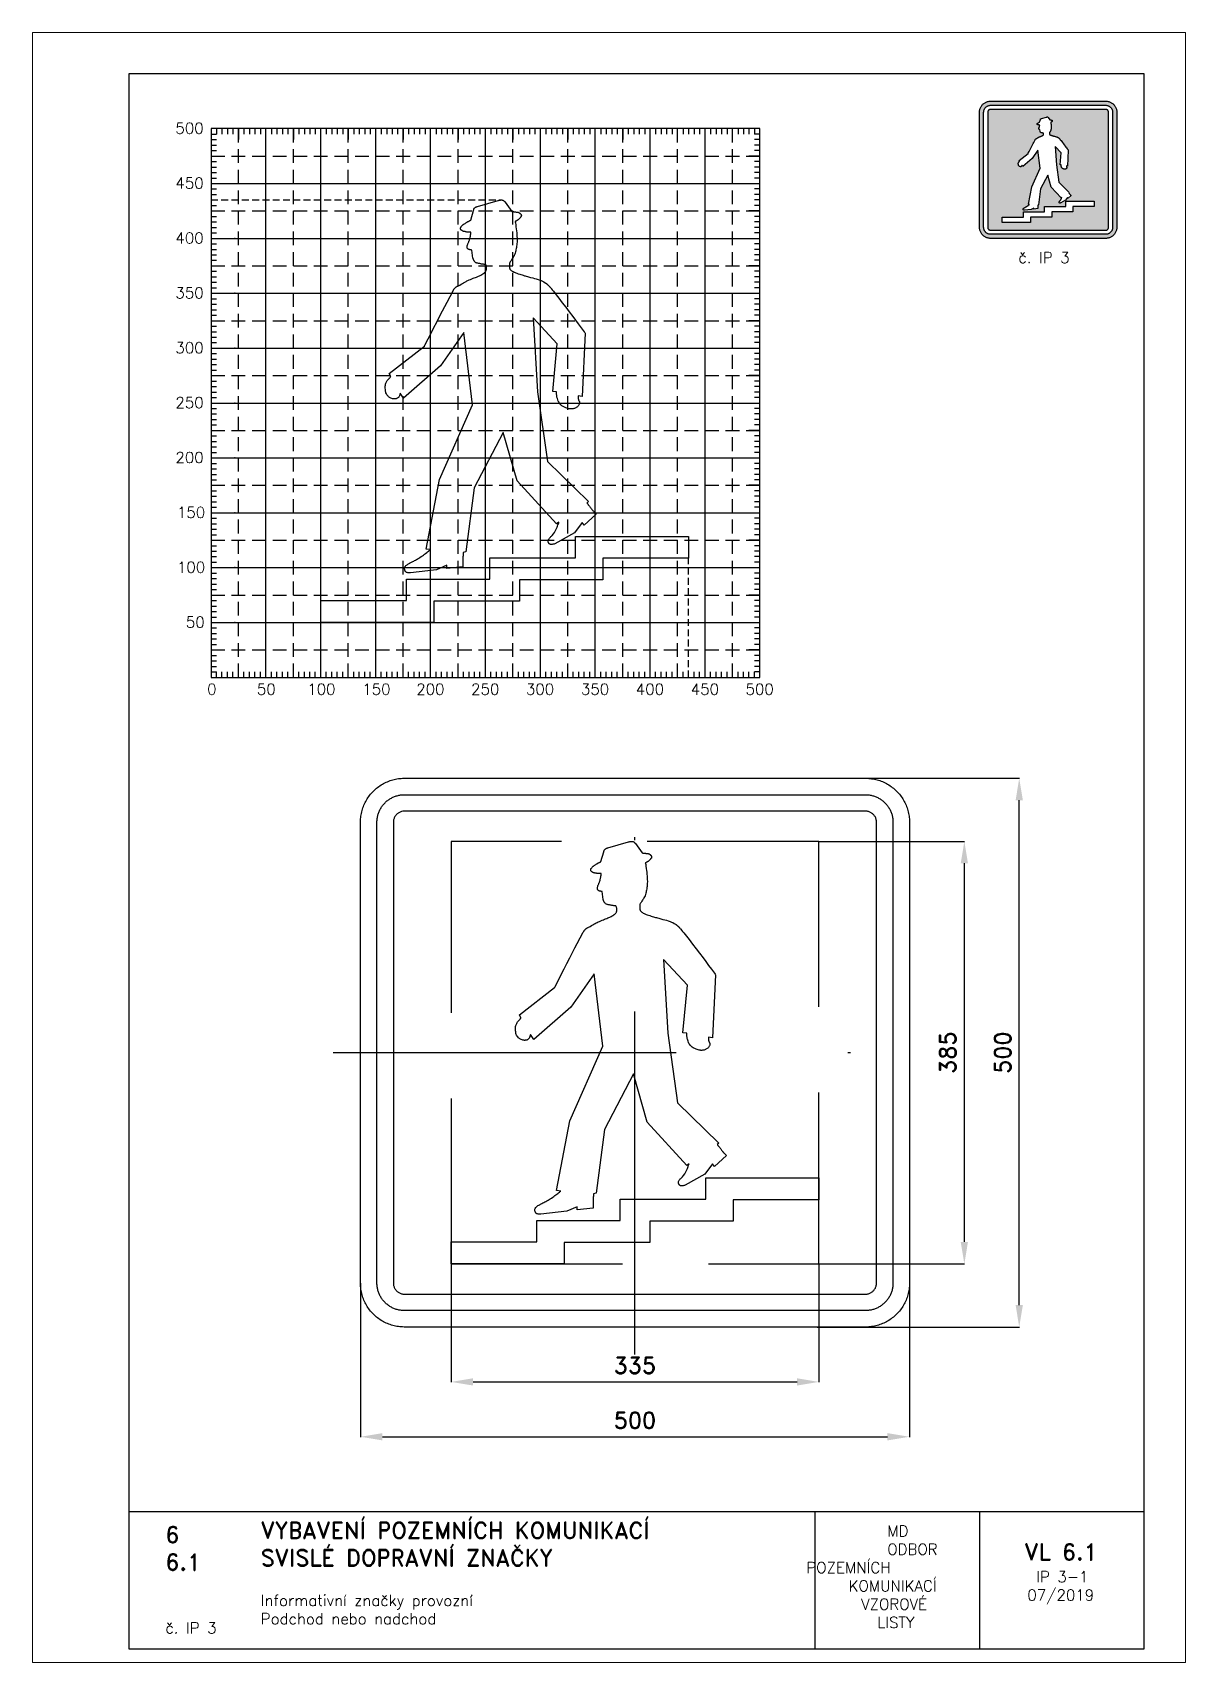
# Paper-space layout 'IP 3-1' of a CAD drawing. Header units: millimetres. Extents: x 0 to 210, y 0 to 297.
# The model-space entities are those that its viewports show. They can reach past a viewport. Long polylines and large blocks are cut down to what shows.
import ezdxf

# ---------------------------------------------------------------- set-up
doc = ezdxf.new("R2010")
doc.units = ezdxf.units.MM
doc.header["$LTSCALE"] = 5
doc.linetypes.add('ČERCHOVANÁX2', pattern=[2, 1, -0.5, 0, -0.5])
doc.linetypes.add('ČÁRKOVANÁX2', pattern=[1.5, 1, -0.5])
for name, color, linetype in [('Kóty', 2, 'Continuous'), ('Pomocná', 2, 'Continuous'), ('Rozpiska', 7, 'Continuous'), ('Značka', 7, 'Continuous')]:
    doc.layers.add(name, color=color, linetype=linetype)
doc.layers.add('Rámeček', color=6, linetype='Continuous', plot=False)
doc.styles.get("Standard").update_dxf_attribs({"font": 'romand.shx', "height": 15})
doc.dimstyles.get("Standard").update_dxf_attribs({"dimtxt": 15, "dimasz": 20, "dimexe": 0.18, "dimexo": 0.0625, "dimgap": 7.5, "dimtad": 1, "dimdec": 0, "dimzin": 0, "dimdsep": 46, "dimtxsty": 'Standard', "dimcen": 0.09, "dimadec": 0, "dimazin": 0, "dimtfac": 1, "dimtdec": 0, "dimtofl": 0, "dimtmove": 0, "dimatfit": 3, "dimfxl": 1, "dimtolj": 1, "dimtzin": 0, "dimarcsym": 0})

psp = doc.layouts.new('IP 3-1')

# ---------------------------------------------------------------- texts
at = {"layer": 'Pomocná', "char_height": 2, "attachment_point": 1}
for s, insert in [('\\pi1.41968;500', (24.59249, 280.56918)), ('\\pi1.41968;450', (24.59249, 270.56918)), ('\\pi1.41968;400', (24.59249, 260.56918)), ('\\pi1.41968;350', (24.59249, 250.56918)), ('\\pi1.41968;300', (24.59249, 240.56918)), ('\\pi1.41968;250', (24.59249, 230.56918)), ('\\pi1.41968;200', (24.59249, 220.56918)), ('\\pi1.70539;150', (24.59249, 210.56918)), ('\\pi1.70539;100', (24.59249, 200.56918)), ('\\pi3.32444;50', (24.59249, 190.56918)), ('\\pi2.6146;0', (29.17724, 178.34762)), ('\\pi1.66222;50', (39.19209, 178.34762)), ('\\pi0.85269;100', (49.18378, 178.34762)), ('\\pi0.85269;150', (59.20729, 178.34762)), ('\\pi0.70984;200', (69.17956, 178.34762)), ('\\pi0.70984;250', (79.16989, 178.34762)), ('\\pi0.70984;300', (89.16022, 178.34762)), ('\\pi0.70984;350', (99.18175, 178.34762)), ('\\pi0.70984;400', (109.16905, 178.34762)), ('\\pi0.70984;450', (119.18175, 178.34762)), ('\\pi0.70984;500', (129.16905, 178.34762))]:
    psp.add_mtext_dynamic_manual_height_columns(s, width=6.5625327, gutter_width=100, heights=[0], dxfattribs=dict(at, insert=insert))
at = {"layer": 'Rozpiska', "color": 7, "attachment_point": 1}
for s, width, gutter_width, heights, insert, char_height in [('\\pi7.07143;č. IP 3', 25, 75, [0], (172.5, 257.00334), 2), ('6', 149.0421774, 100, [0], (24.16972, 24.77144), 3), ('{\\C6;VYBAVENÍ POZEMNÍCH KOMUNIKACÍ\\P}SVISLÉ DOPRAVNÍ ZNAČKY{\\H1.34524x; }', 149.0421774, 100, [0], (41.56167, 25.56072), 3), ('\\pi14.7414;{\\C6;MD\\P\\pi2.36044;}ODBOR POZEMNÍCH{\\H1.57143x; }\\P\\pi7.69378;KOMUNIKACÍ{\\H1.5x; }\\P\\pi9.97949;{\\C6;VZOROVÉ\\H1.47619x; \\H0.67742x;\\P\\pi12.93187;LISTY\\H1.26984x; }', 33.1018405, 100, [0], (140.95347, 24.94524), 2), ('\\pi1.03113;{\\H1.5x;\\C6;VL 6.1\\P\\pi3.17396;\\H0.66667x;IP 3-1\\H1.66666x; \\H0.6x;\\P\\pi1.5549;07/2019\\H1.80159x; }', 16.0622544, 100, [0], (179.65506, 21.60975), 2), ('6.1', 149.0421774, 100, [0], (24.16972, 19.77734), 3), ('{\\C6;Informativní značky provozní\\P}Podchod nebo nadchod{\\H1.83333x; }', 149.0421774, 100, [0], (41.56167, 12.28505), 2), ('{\\C6;č. IP 3}', 18.3304929, 100, [2.66667], (24.16972, 7.27757), 2)]:
    psp.add_mtext_dynamic_manual_height_columns(s, width=width, gutter_width=gutter_width, heights=heights, dxfattribs=dict(at, insert=insert, char_height=char_height))

msp = doc.modelspace()

# ---------------------------------------------------------------- blocks, each defined once
blk = doc.blocks.new('*D0')
at = {"layer": 'Defpoints', "color": 0, "transparency": 16777216}
for p in [(151.8, 250), (350, 250), (165.8, -250)]:
    blk.add_point(p, dxfattribs=at)
at = {"layer": 'Kóty', "color": 0, "lineweight": -2, "transparency": 16777216}
for p, q in [((151.9, 250), (350.2, 250)), ((350, -230), (350, 230)), ((165.9, -250), (350.2, -250))]:
    blk.add_line(p, q, dxfattribs=at)
at = {"layer": 'Kóty', "color": 0, "transparency": 16777216}
for points in [[(346.7, 230), (353.3, 230), (350, 250)], [(346.7, -230), (353.3, -230), (350, -250)]]:
    blk.add_solid(points, dxfattribs=at)
at = {"layer": 'Kóty', "color": 0, "transparency": 16777216, "insert": (335, 0), "char_height": 15, "attachment_point": 5, "rotation": 90}
blk.add_mtext('\\A1;500', dxfattribs=at)
blk = doc.blocks.new('*D1')
at = {"layer": 'Defpoints', "color": 0, "transparency": 16777216}
for p in [(167.5, 192.5), (300, 192.5), (167.5, -192.5)]:
    blk.add_point(p, dxfattribs=at)
at = {"layer": 'Kóty', "color": 0, "lineweight": -2, "transparency": 16777216}
for p, q in [((167.6, 192.5), (300.2, 192.5)), ((300, -172.5), (300, 172.5)), ((167.6, -192.5), (300.2, -192.5))]:
    blk.add_line(p, q, dxfattribs=at)
at = {"layer": 'Kóty', "color": 0, "transparency": 16777216}
for points in [[(296.7, 172.5), (303.3, 172.5), (300, 192.5)], [(296.7, -172.5), (303.3, -172.5), (300, -192.5)]]:
    blk.add_solid(points, dxfattribs=at)
at = {"layer": 'Kóty', "color": 0, "transparency": 16777216, "insert": (285, 0), "char_height": 15, "attachment_point": 5, "rotation": 90}
blk.add_mtext('\\A1;385', dxfattribs=at)
blk = doc.blocks.new('*D2')
at = {"layer": 'Defpoints', "color": 0, "transparency": 16777216}
for p in [(-167.5, -192.5), (167.6, -192.5), (167.6, -300)]:
    blk.add_point(p, dxfattribs=at)
at = {"layer": 'Kóty', "color": 0, "lineweight": -2, "transparency": 16777216}
for p, q in [((-167.5, -192.6), (-167.5, -300.2)), ((167.6, -192.6), (167.6, -300.2)), ((-147.5, -300), (147.6, -300))]:
    blk.add_line(p, q, dxfattribs=at)
at = {"layer": 'Kóty', "color": 0, "transparency": 16777216}
for points in [[(-147.5, -296.7), (-147.5, -303.3), (-167.5, -300)], [(147.6, -296.7), (147.6, -303.3), (167.6, -300)]]:
    blk.add_solid(points, dxfattribs=at)
at = {"layer": 'Kóty', "color": 0, "transparency": 16777216, "insert": (0, -285), "char_height": 15, "attachment_point": 5}
blk.add_mtext('\\A1;335', dxfattribs=at)
blk = doc.blocks.new('*D3')
at = {"layer": 'Defpoints', "color": 0, "transparency": 16777216}
for p in [(250, -192.5), (-250, -210), (250, -350)]:
    blk.add_point(p, dxfattribs=at)
at = {"layer": 'Kóty', "color": 0, "lineweight": -2, "transparency": 16777216}
for p, q in [((250, -192.6), (250, -350.2)), ((-250, -210.1), (-250, -350.2)), ((-230, -350), (230, -350))]:
    blk.add_line(p, q, dxfattribs=at)
at = {"layer": 'Kóty', "color": 0, "transparency": 16777216}
for points in [[(-230, -346.7), (-230, -353.3), (-250, -350)], [(230, -346.7), (230, -353.3), (250, -350)]]:
    blk.add_solid(points, dxfattribs=at)
at = {"layer": 'Kóty', "color": 0, "transparency": 16777216, "insert": (0, -335), "char_height": 15, "attachment_point": 5}
blk.add_mtext('\\A1;500', dxfattribs=at)

# ---------------------------------------------------------------- dimensions: what is measured, and where the dimension line sits
at = {"layer": 'Kóty'}
for base, p1, p2, picture, middle in [((350, 250), (165.85, -250), (151.801, 250), '*D0', (335, 0)), ((300, 192.5), (167.5, -192.5), (167.5, 192.5), '*D1', (285, 0))]:
    dim = msp.add_linear_dim(base=base, p1=p1, p2=p2, angle=90, dimstyle='Standard', dxfattribs=at)
    dim.commit()
    dim.dimension.update_dxf_attribs({"geometry": picture, "text_midpoint": middle})
for base, p1, p2, picture, middle in [((250, -350), (-250, -210), (250, -192.5), '*D3', (0, -335)), ((167.562, -300), (-167.5, -192.5), (167.562, -192.5), '*D2', (0.031, -285))]:
    dim = msp.add_linear_dim(base=base, p1=p1, p2=p2, dimstyle='Standard', dxfattribs=at)
    dim.commit()
    dim.dimension.update_dxf_attribs({"geometry": picture, "text_midpoint": middle})

# ---------------------------------------------------------------- linework, layer by layer
at = {"layer": 'Značka', "color": 6, "linetype": 'ČERCHOVANÁX2', "ltscale": 2.5}
for points in [[(0, -275), (0, 275)], [(-275, 0), (275, 0)]]:
    msp.add_lwpolyline(points, dxfattribs=at)
at = {"layer": 'Značka', "color": 5}
for points in [[(-210, -250), (-210.157, -250), (-210.314, -249.999, -0.0321795), (-215.479, -249.637, -0.0354417), (-220.555, -248.582, -0.0362703), (-225.464, -246.923, -0.0344214), (-230.091, -244.589, -0.0337228), (-234.402, -241.714, -0.0340857), (-238.284, -238.284, -0.0342101), (-241.717, -234.403, -0.0342303), (-244.589, -230.091, -0.0340422), (-246.906, -225.46, -0.0334123), (-248.582, -220.555, -0.0341272), (-249.654, -215.477, -0.0367437), (-249.999, -210.314), (-250, -210.157), (-250, -210), (-250, 210), (-250, 210.157), (-249.999, 210.314, -0.0321794), (-249.637, 215.479, -0.0354442), (-248.582, 220.555, -0.0362649), (-246.923, 225.464, -0.0344166), (-244.589, 230.091, -0.0337177), (-241.714, 234.402, -0.0340796), (-238.284, 238.284, -0.0342128), (-234.403, 241.717, -0.0342224), (-230.091, 244.589, -0.0340475), (-225.46, 246.906, -0.033405), (-220.555, 248.582, -0.0341289), (-215.477, 249.654, -0.0367407), (-210.314, 249.999), (-210.157, 250), (-210, 250), (210, 250), (210.157, 250), (210.314, 249.999, -0.0321794), (215.479, 249.637, -0.0354428), (220.555, 248.582, -0.0362594), (225.464, 246.923, -0.0344088), (230.091, 244.589, -0.0337189), (234.402, 241.714, -0.0340731), (238.284, 238.284, -0.0342144), (241.717, 234.403, -0.0342259), (244.589, 230.091, -0.0340499), (246.906, 225.46, -0.0334066), (248.582, 220.555, -0.0341277), (249.654, 215.477, -0.0367414), (249.999, 210.314), (250, 210.157), (250, 210), (250, -210), (250, -210.157), (249.999, -210.314, -0.0321795), (249.637, -215.479, -0.0354421), (248.582, -220.555, -0.0362592), (246.923, -225.464, -0.0344116), (244.589, -230.091, -0.033722), (241.714, -234.402, -0.0340791), (238.284, -238.284, -0.0342076), (234.403, -241.717, -0.0342334), (230.091, -244.589, -0.0340472), (225.46, -246.906, -0.0334177), (220.555, -248.582, -0.0341277), (215.477, -249.654, -0.0367473), (210.314, -249.999), (210.157, -250), (210, -250), (-210, -250)], [(-210, -235), (-210.098, -235), (-210.196, -234.999, -0.0321795), (-213.424, -234.773, -0.0354416), (-216.597, -234.114, -0.0362629), (-219.665, -233.077, -0.0344152), (-222.557, -231.618, -0.0337193), (-225.251, -229.821, -0.034085), (-227.678, -227.678, -0.0342046), (-229.823, -225.252, -0.034229), (-231.618, -222.557, -0.0340469), (-233.066, -219.663, -0.0334131), (-234.114, -216.597, -0.0341266), (-234.784, -213.423, -0.0367459), (-234.999, -210.196), (-235, -210.098), (-235, -210), (-235, 210), (-235, 210.098), (-234.999, 210.196, -0.0321788), (-234.773, 213.424, -0.0354481), (-234.114, 216.597, -0.0362683), (-233.077, 219.665, -0.0344122), (-231.618, 222.557, -0.0337222), (-229.821, 225.251, -0.0340955), (-227.678, 227.678, -0.0341878), (-225.252, 229.823, -0.0342259), (-222.557, 231.618, -0.0340259), (-219.663, 233.066, -0.0334071), (-216.597, 234.114, -0.0341381), (-213.423, 234.784, -0.0367365), (-210.196, 234.999), (-210.098, 235), (-210, 235), (210, 235), (210.098, 235), (210.196, 234.999, -0.0321976), (213.424, 234.773, -0.0354366), (216.597, 234.114, -0.0362483), (219.665, 233.077, -0.0343996), (222.557, 231.618, -0.0337259), (225.251, 229.821, -0.0340903), (227.678, 227.678, -0.0341924), (229.823, 225.252, -0.0342246), (231.618, 222.557, -0.0340342), (233.066, 219.663, -0.033413), (234.114, 216.597, -0.0341406), (234.784, 213.423, -0.0367343), (234.999, 210.196), (235, 210.098), (235, 210), (235, -210), (235, -210.098), (234.999, -210.196, -0.0321983), (234.773, -213.424, -0.0354324), (234.114, -216.597, -0.0362459), (233.077, -219.665, -0.0344078), (231.618, -222.557, -0.0337232), (229.821, -225.251, -0.034081), (227.678, -227.678, -0.0342138), (225.252, -229.823, -0.0342285), (222.557, -231.618, -0.0340468), (219.663, -233.066, -0.0334175), (216.597, -234.114, -0.0341268), (213.423, -234.784, -0.036739), (210.196, -234.999), (210.098, -235), (210, -235), (-210, -235)], [(-210, -220), (210, -220), (210.039, -220), (210.079, -220, 0.032183), (211.37, -219.909, 0.0354467), (212.639, -219.646, 0.0362744), (213.866, -219.231, 0.0344144), (215.023, -218.647, 0.033745), (216.1, -217.928, 0.0340968), (217.071, -217.071, 0.0341871), (217.929, -216.101, 0.0342063), (218.647, -215.023, 0.0340292), (219.227, -213.865, 0.0334622), (219.646, -212.639, 0.0341275), (219.914, -211.369, 0.036765), (220, -210.079), (220, -210.039), (220, -210), (220, 210), (220, 210.039), (220, 210.079, 0.032183), (219.909, 211.37, 0.0354928), (219.646, 212.639, 0.0362965), (219.231, 213.866, 0.0344255), (218.647, 215.023, 0.0337541), (217.928, 216.1, 0.0340968), (217.071, 217.071, 0.0342115), (216.101, 217.929, 0.0341795), (215.023, 218.647, 0.0340137), (213.865, 219.227, 0.0334698), (212.639, 219.646, 0.0341235), (211.369, 219.914, 0.0367638), (210.079, 220), (210.039, 220), (210, 220), (-210, 220), (-210.039, 220), (-210.079, 220), (-211.37, 219.909), (-212.639, 219.646, 0.0362814), (-213.866, 219.231, 0.0344198), (-215.023, 218.647, 0.033728), (-216.1, 217.928, 0.0340771), (-217.071, 217.071, 0.0342342), (-217.929, 216.101, 0.0342041), (-218.647, 215.023, 0.0340291), (-219.227, 213.865, 0.0334198), (-219.646, 212.639, 0.0341179), (-219.914, 211.369, 0.0367402), (-220, 210.079), (-220, 210.039), (-220, 210), (-220, -210), (-220, -210.039), (-220, -210.079, 0.0321735), (-219.909, -211.37, 0.0354428), (-219.646, -212.639, 0.0362649), (-219.231, -213.866, 0.0344139), (-218.647, -215.023, 0.0337189), (-217.928, -216.1, 0.0340819), (-217.071, -217.071, 0.0342185), (-216.101, -217.929, 0.0342259), (-215.023, -218.647, 0.0340499), (-213.865, -219.227, 0.0334066), (-212.639, -219.646, 0.0341277), (-211.369, -219.914, 0.0367414), (-210.079, -220), (-210.039, -220), (-210, -220)], [(74.89, -83.632), (74.97, -83.723), (75.05, -83.815), (75.61, -84.47), (76.14, -85.138), (76.65, -85.788), (77.15, -86.444), (77.65, -87.113), (78.15, -87.784), (78.55, -88.33), (78.96, -88.874), (79.4, -89.46), (79.85, -90.04), (79.93, -90.142), (80.01, -90.244), (80.05, -90.303), (80.1, -90.361), (80.19, -90.475), (80.29, -90.589), (80.53, -90.875), (80.78, -91.158), (81.12, -91.533), (81.46, -91.903), (81.81, -92.264), (82.15, -92.621), (82.42, -92.894), (82.69, -93.167), (82.96, -93.441), (83.24, -93.714), (83.29, -93.76), (83.33, -93.805), (72.34, -103.727), (70.55, -101.437), (63.64, -110.849), (45.74, -120.769), (45.66, -120.792), (45.58, -120.814), (45, -120.971), (44.42, -121.115), (43.87, -121.229), (43.32, -121.311, -0.0207193), (42.79, -121.353, -0.0268375), (42.26, -121.345, -0.0337055), (41.77, -121.284, -0.0473916), (41.29, -121.147), (41.12, -121.072), (40.95, -120.984), (40.78, -120.886), (40.63, -120.769), (40.46, -120.597), (40.32, -120.403), (40.21, -120.219), (40.1, -120.031), (40, -119.843), (39.91, -119.652), (39.83, -119.487), (39.76, -119.321), (39.69, -119.178), (39.63, -119.036), (39.61, -119.012), (39.6, -118.989), (39.59, -118.886), (39.59, -118.783), (39.58, -118.583), (39.59, -118.382), (39.65, -117.895), (39.78, -117.421), (40.04, -116.8), (40.38, -116.22), (40.81, -115.635), (41.27, -115.084), (41.68, -114.64), (42.1, -114.21), (42.65, -113.677), (43.18, -113.137), (44.3, -111.8), (45.29, -110.351), (46, -109.178), (46.66, -107.975), (47.24, -106.784), (47.77, -105.567), (48.15, -104.6), (48.51, -103.624), (48.87, -102.59), (49.2, -101.55), (49.26, -101.366), (49.32, -101.183), (47.27, -102.708), (11.22, -63.283), (-1.31, -19.278), (-27.91, -69.896), (-35.32, -128.146), (-37.88, -128.654), (-37.88, -128.792), (-37.88, -128.93), (-37.89, -129.891), (-37.92, -130.853), (-37.95, -131.769), (-37.99, -132.684), (-38.03, -133.6), (-38.06, -134.515), (-38.09, -135.248), (-38.11, -135.981), (-38.13, -136.896), (-38.14, -137.812), (-38.14, -138.27), (-38.14, -138.728), (-38.14, -139.109), (-38.14, -139.491), (-38.14, -139.873), (-38.14, -140.254), (-38.14, -140.559), (-38.14, -140.864), (-38.14, -141.188), (-38.14, -141.513), (-38.14, -141.57), (-38.14, -141.627), (-52.71, -143.153), (-52.71, -140.355), (-62.176, -144.425), (-85.702, -147.223), (-85.794, -147.223), (-85.887, -147.223), (-86.522, -147.22, -0.00833434), (-87.158, -147.202, -0.0127416), (-87.727, -147.166, -0.0185356), (-88.294, -147.094), (-88.803, -146.989), (-89.296, -146.824), (-89.641, -146.657), (-89.958, -146.442), (-90.102, -146.319), (-90.232, -146.184), (-90.407, -145.949), (-90.561, -145.697), (-90.706, -145.444), (-90.836, -145.184), (-90.95, -144.89), (-91.036, -144.586), (-91.106, -144.265), (-91.151, -143.939), (-91.172, -143.643), (-91.17, -143.346), (-91.138, -142.993), (-91.073, -142.645), (-90.82, -141.886), (-90.42, -141.195), (-89.999, -140.683), (-89.511, -140.232), (-88.95, -139.801), (-88.36, -139.412), (-87.714, -139.028), (-87.055, -138.664), (-86.782, -138.516), (-86.51, -138.367), (-86.234, -138.216), (-85.958, -138.066), (-84.877, -137.51), (-83.789, -136.964), (-82.908, -136.504), (-82.035, -136.03), (-81.172, -135.554), (-80.314, -135.07), (-79.632, -134.675), (-78.954, -134.274), (-78.106, -133.758), (-77.263, -133.233), (-76.076, -132.474), (-74.907, -131.688), (-73.937, -131.001), (-72.98, -130.295), (-72.017, -129.569), (-71.061, -128.835), (-70.287, -128.235), (-69.514, -127.633), (-68.681, -126.985), (-67.845, -126.34), (-67.695, -126.225), (-67.546, -126.111), (-71.382, -125.602), (-59.363, -62.265), (-29.19, 5.904), (-37.11, 71.785), (-58.34, 41.517), (-92.095, 12.009), (-95.164, 16.589), (-95.187, 16.509), (-95.209, 16.429), (-95.358, 15.891), (-95.506, 15.354), (-95.645, 14.878), (-95.8, 14.408), (-95.968, 13.972), (-96.168, 13.549), (-96.348, 13.232), (-96.556, 12.933), (-96.863, 12.581), (-97.21, 12.264), (-97.801, 11.83, -0.0504952), (-98.453, 11.508, -0.0492267), (-99.154, 11.309, -0.0326427), (-99.883, 11.227, -0.0267938), (-100.674, 11.22, -0.0258274), (-101.459, 11.296, -0.0228883), (-102.181, 11.43), (-102.889, 11.629), (-103.645, 11.91), (-104.37, 12.264, -0.0362025), (-105.32, 12.868, -0.0375695), (-106.171, 13.605), (-106.788, 14.286), (-107.319, 15.035), (-107.769, 15.83), (-108.134, 16.67), (-108.37, 17.364), (-108.536, 18.075), (-108.649, 18.981), (-108.718, 19.895), (-108.82, 20.987), (-108.873, 22.079), (-108.826, 22.961), (-108.694, 23.837), (-108.511, 24.673), (-108.262, 25.49), (-108.028, 26.103), (-107.752, 26.699), (-107.372, 27.388), (-106.927, 28.035), (-106.568, 28.481), (-106.192, 28.912), (-105.885, 29.261), (-105.577, 29.608), (-105.271, 29.953), (-104.964, 30.297), (-104.718, 30.577), (-104.473, 30.859), (-104.21, 31.168), (-103.951, 31.481), (-103.905, 31.539), (-103.859, 31.596), (-105.137, 34.394), (-73.172, 59.322), (-72.792, 60.067), (-72.413, 60.811), (-69.749, 66.04), (-67.086, 71.27), (-64.53, 76.284), (-61.967, 81.294), (-59.372, 86.338), (-56.768, 91.378), (-54.66, 95.442), (-52.53, 99.492), (-49.79, 104.578), (-47.09, 109.685), (-46.91, 110.034), (-46.72, 110.378), (-46.56, 110.643), (-46.39, 110.902), (-46.22, 111.151), (-46.04, 111.393), (-45.89, 111.583), (-45.73, 111.769), (-45.52, 112.004), (-45.3, 112.23), (-45.01, 112.509), (-44.7, 112.775), (-44.42, 113), (-44.14, 113.214), (-43.83, 113.428), (-43.51, 113.628), (-43.17, 113.822), (-42.82, 114.001), (-42.68, 114.071), (-42.53, 114.138), (-42.38, 114.201), (-42.23, 114.264, 0.03291), (-40.86, 114.962), (-39.54, 115.76), (-38.46, 116.395), (-37.38, 117.012), (-36.3, 117.619), (-35.22, 118.216), (-34.36, 118.677), (-33.48, 119.115), (-32.36, 119.628), (-31.23, 120.115), (-30.02, 120.626), (-28.8, 121.114), (-27.76, 121.501), (-26.72, 121.882), (-25.66, 122.283), (-24.6, 122.707), (-23.74, 123.077), (-22.89, 123.484), (-21.82, 124.078), (-20.75, 124.693), (-20.04, 125.089), (-19.34, 125.511), (-18.81, 125.889), (-18.31, 126.31), (-17.87, 126.738), (-17.47, 127.204), (-17.17, 127.626), (-16.94, 128.082), (-16.78, 128.542), (-16.66, 129.017), (-16.54, 129.468), (-16.46, 129.923), (-16.44, 130.377), (-16.48, 130.834), (-16.55, 131.314), (-16.64, 131.788), (-16.75, 132.223), (-16.87, 132.655), (-16.99, 133.058), (-17.12, 133.458), (-17.15, 133.527), (-17.17, 133.597), (-17.26, 133.607), (-17.35, 133.619), (-17.54, 133.642), (-17.72, 133.666), (-18.18, 133.724), (-18.64, 133.782), (-19.26, 133.865), (-19.87, 133.954), (-20.48, 134.049), (-21.1, 134.15), (-21.59, 134.238), (-22.08, 134.337), (-22.69, 134.478), (-23.31, 134.613), (-23.87, 134.713), (-24.44, 134.81), (-24.91, 134.91), (-25.37, 135.036), (-25.81, 135.183), (-26.23, 135.368), (-26.54, 135.537), (-26.82, 135.746), (-27.12, 136.056), (-27.4, 136.394), (-27.64, 136.686), (-27.87, 136.987), (-28.04, 137.261), (-28.18, 137.548), (-28.32, 137.858), (-28.44, 138.172), (-28.55, 138.442), (-28.65, 138.714), (-28.77, 139.024), (-28.89, 139.333), (-28.91, 139.389), (-28.93, 139.446), (-29.95, 146.823), (-30.03, 146.834), (-30.12, 146.846), (-30.67, 146.928), (-31.23, 147.021), (-31.72, 147.119), (-32.21, 147.245), (-32.64, 147.388), (-33.06, 147.578), (-33.34, 147.748), (-33.6, 147.954), (-33.71, 148.066), (-33.81, 148.187), (-33.94, 148.388), (-34.05, 148.603), (-34.17, 148.931), (-34.24, 149.271), (-34.26, 149.653), (-34.23, 150.036), (-34.17, 150.459), (-34.08, 150.875), (-33.98, 151.275), (-33.86, 151.671), (-33.71, 152.176), (-33.53, 152.673), (-33.27, 153.282), (-32.99, 153.882), (-32.77, 154.347), (-32.57, 154.816), (-32.37, 155.272), (-32.2, 155.733), (-32.06, 156.109), (-31.96, 156.491), (-31.85, 156.998), (-31.74, 157.506), (-31.58, 158.15), (-31.42, 158.793), (-31.3, 159.334), (-31.2, 159.879), (-31.1, 160.435), (-31.01, 160.991), (-30.94, 161.45), (-30.88, 161.909), (-30.81, 162.414), (-30.74, 162.92), (-30.73, 163.011), (-30.72, 163.102), (-30.73, 163.102), (-30.74, 163.102), (-30.76, 163.102), (-30.78, 163.102), (-30.83, 163.102), (-30.87, 163.102), (-30.91, 163.102), (-30.95, 163.102), (-30.99, 163.102), (-31.03, 163.102), (-31.07, 163.102), (-31.11, 163.102), (-31.16, 163.102), (-31.21, 163.102), (-31.22, 163.102), (-31.23, 163.102), (-31.3, 163.102), (-31.37, 163.102), (-31.51, 163.102), (-31.65, 163.102), (-31.99, 163.104), (-32.34, 163.109), (-32.8, 163.121), (-33.26, 163.145), (-33.72, 163.181), (-34.18, 163.235), (-34.64, 163.307), (-35.1, 163.403), (-35.28, 163.449), (-35.47, 163.498), (-35.58, 163.532), (-35.7, 163.567), (-35.77, 163.588), (-35.84, 163.611), (-35.88, 163.611), (-35.93, 163.612), (-36.02, 163.614), (-36.11, 163.618), (-36.34, 163.633), (-36.57, 163.659), (-36.88, 163.709), (-37.19, 163.78), (-37.5, 163.874), (-37.8, 163.99), (-38.05, 164.103), (-38.29, 164.23), (-38.56, 164.388), (-38.81, 164.561), (-38.86, 164.594), (-38.9, 164.628), (-38.94, 164.64), (-38.97, 164.652), (-39.04, 164.679), (-39.11, 164.708), (-39.26, 164.791), (-39.41, 164.888), (-39.59, 165.032), (-39.75, 165.195), (-39.88, 165.362), (-40, 165.542), (-40.07, 165.697), (-40.13, 165.86), (-40.17, 165.983), (-40.18, 166.109), (-40.18, 166.132), (-40.18, 166.154), (-40.19, 166.189), (-40.2, 166.223), (-40.22, 166.291), (-40.23, 166.361), (-40.25, 166.53), (-40.25, 166.7), (-40.22, 166.923), (-40.16, 167.141), (-40.09, 167.351), (-40, 167.554), (-39.93, 167.706), (-39.85, 167.857), (-39.76, 168.025), (-39.67, 168.189), (-39.41, 168.547), (-39.12, 168.879), (-38.88, 169.136), (-38.64, 169.385), (-38.39, 169.614), (-38.13, 169.831), (-37.92, 169.994), (-37.7, 170.144), (-37.41, 170.312), (-37.11, 170.478), (-36.63, 170.816), (-36.16, 171.171), (-35.75, 171.443), (-35.32, 171.695), (-34.9, 171.944), (-34.48, 172.187), (-34.15, 172.372), (-33.82, 172.562), (-33.43, 172.805), (-33.02, 173.023), (-32.77, 173.132), (-32.51, 173.243), (-32.31, 173.349), (-32.12, 173.464), (-31.92, 173.578), (-31.73, 173.69), (-31.57, 173.778), (-31.41, 173.861), (-31.23, 173.945), (-31.05, 174.016), (-31.01, 174.028), (-30.98, 174.04), (-28.42, 182.943), (-28.41, 182.989), (-28.4, 183.034), (-28.32, 183.334), (-28.23, 183.631), (-28.15, 183.887), (-28.06, 184.139), (-27.97, 184.364), (-27.86, 184.584), (-27.77, 184.743), (-27.68, 184.896), (-27.54, 185.07), (-27.4, 185.232), (-27.13, 185.481), (-26.84, 185.701), (-26.61, 185.853), (-26.36, 185.987), (-26.11, 186.104), (-25.86, 186.206), (-25.64, 186.281), (-25.42, 186.348), (-25.18, 186.416), (-24.93, 186.48), (-24.89, 186.492), (-24.84, 186.504), (-5.92, 192.099), (-5.84, 192.112), (-5.76, 192.124), (-5.21, 192.213), (-4.67, 192.306), (-4.19, 192.386), (-3.7, 192.453, -0.0157473), (-3.25, 192.494, -0.0233428), (-2.79, 192.5, -0.0259603), (-2.41, 192.471, -0.0320668), (-2.03, 192.397), (-1.66, 192.275), (-1.31, 192.099), (-1.07, 191.939), (-0.84, 191.764), (-0.65, 191.614), (-0.46, 191.46), (-0.29, 191.308), (-0.12, 191.153), (0.03, 191.017), (0.17, 190.879), (0.3, 190.749), (0.43, 190.619), (0.45, 190.597), (0.48, 190.574), (6.61, 181.925), (6.67, 181.925), (6.73, 181.925, -0.0108773), (7.15, 181.913), (7.57, 181.886), (7.99, 181.848), (8.41, 181.8), (8.83, 181.742), (9.25, 181.679), (9.58, 181.627), (9.91, 181.566), (10.31, 181.481), (10.71, 181.416, 0.0226761), (11.14, 181.39, -0.0174214), (11.58, 181.369, -0.0258467), (11.92, 181.323), (12.25, 181.247), (12.55, 181.154), (12.85, 181.037), (13.13, 180.897), (13.39, 180.728), (13.49, 180.653), (13.59, 180.573), (13.65, 180.52), (13.7, 180.466), (13.74, 180.432), (13.77, 180.399), (13.8, 180.387), (13.82, 180.375), (13.87, 180.348), (13.91, 180.319), (14.03, 180.233), (14.14, 180.138), (14.29, 179.991), (14.43, 179.833), (14.56, 179.662), (14.69, 179.485), (14.78, 179.345), (14.87, 179.202), (14.95, 179.063), (15.03, 178.921), (15.04, 178.897), (15.05, 178.872), (15.06, 178.838), (15.07, 178.804), (15.09, 178.736), (15.11, 178.667), (15.14, 178.498), (15.15, 178.327), (15.15, 178.106), (15.12, 177.888), (15.06, 177.678), (14.98, 177.474), (14.91, 177.319), (14.82, 177.172), (14.68, 177.001), (14.54, 176.838), (14.26, 176.492), (13.99, 176.146), (13.75, 175.879), (13.51, 175.622), (13.26, 175.372), (13, 175.13), (12.79, 174.94), (12.57, 174.755), (12.28, 174.517), (11.98, 174.294), (11.69, 174.104), (11.39, 173.927), (11.13, 173.775), (10.87, 173.624), (10.6, 173.471), (10.33, 173.317), (10.12, 173.196), (9.91, 173.073), (9.7, 172.945), (9.5, 172.814), (9.46, 172.791), (9.43, 172.769), (9.68, 172.26), (9.72, 171.986), (9.75, 171.711), (10, 169.806), (10.26, 167.901), (10.49, 166.104), (10.71, 164.306), (10.91, 162.513), (11.07, 160.717), (11.16, 159.277), (11.23, 157.835), (11.27, 156.017), (11.22, 154.199), (11.12, 152.842), (10.98, 151.489), (10.85, 150.377), (10.69, 149.267), (10.5, 148.156), (10.28, 147.053), (10.07, 146.161), (9.85, 145.27), (9.55, 144.124), (9.17, 143.007), (8.71, 142.021), (8.17, 141.07), (7.72, 140.303), (7.25, 139.545), (6.77, 138.8), (6.29, 138.06), (5.9, 137.47), (5.51, 136.878), (5.11, 136.244), (4.71, 135.604), (4.64, 135.49), (4.57, 135.376), (4.56, 135.274), (4.55, 135.172), (4.52, 134.968), (4.5, 134.764), (4.45, 134.27), (4.4, 133.776), (4.35, 133.151), (4.32, 132.524), (4.31, 131.941), (4.35, 131.36), (4.4, 130.929), (4.48, 130.501), (4.62, 130), (4.82, 129.526), (5.26, 128.901), (5.81, 128.365), (6.35, 127.934), (6.93, 127.554), (7.59, 127.181), (8.27, 126.846), (8.85, 126.581), (9.44, 126.328), (10.2, 126.01), (10.96, 125.71), (12.3, 125.253), (13.65, 124.835), (14.72, 124.498), (15.79, 124.158), (16.84, 123.832), (17.9, 123.514), (18.74, 123.265), (19.58, 123.016), (20.64, 122.703), (21.7, 122.403), (23.59, 121.924), (25.49, 121.463), (27.11, 121.039), (28.72, 120.574), (30.34, 120.065), (31.93, 119.495), (33.18, 118.995), (34.4, 118.441), (35.67, 117.799), (36.88, 117.078), (37.09, 116.943), (37.3, 116.807), (37.34, 116.785), (37.37, 116.762), (37.44, 116.717), (37.5, 116.671), (37.66, 116.558), (37.81, 116.442), (38, 116.292), (38.19, 116.137), (38.36, 115.986), (38.53, 115.831), (38.69, 115.679), (38.84, 115.526), (38.91, 115.465), (38.97, 115.403), (39.03, 115.342), (39.09, 115.281), (39.36, 115.056), (39.64, 114.838), (39.88, 114.616), (40.1, 114.379), (40.33, 114.129), (40.56, 113.879), (40.75, 113.677), (40.93, 113.475), (41.13, 113.266), (41.32, 113.062), (41.36, 113.027), (41.39, 112.993), (41.89, 112.374), (42.38, 111.755), (43.37, 110.517), (44.35, 109.278), (46.8, 106.174), (49.23, 103.059), (52.45, 98.894), (55.65, 94.714), (58.84, 90.517), (62.01, 86.307), (64.54, 82.926), (67.06, 79.538), (69.74, 75.923), (72.42, 72.303), (72.89, 71.662), (73.36, 71.022), (70.55, 13.536), (66.97, 14.045), (66.97, 13.988), (66.97, 13.93), (66.97, 13.531), (66.97, 13.132), (66.97, 12.76), (66.99, 12.388), (67, 12.028), (67.03, 11.669), (67.06, 11.395), (67.1, 11.123), (67.14, 10.848), (67.2, 10.575), (67.21, 10.53), (67.22, 10.484), (67.23, 10.449), (67.24, 10.415), (67.27, 10.346), (67.3, 10.278), (67.37, 10.104), (67.44, 9.933), (67.55, 9.703), (67.66, 9.476), (67.78, 9.247), (67.89, 9.018), (67.98, 8.836), (68.06, 8.651), (68.15, 8.458), (68.22, 8.262), (68.23, 8.228), (68.24, 8.194), (68.25, 8.114), (68.26, 8.034), (68.27, 7.871), (68.27, 7.709), (68.23, 7.293), (68.14, 6.885), (67.94, 6.329), (67.67, 5.804), (67.33, 5.281), (66.94, 4.797), (66.59, 4.425), (66.21, 4.083), (65.71, 3.701), (65.18, 3.362, -0.0344864), (64.09, 2.81, -0.0358968), (62.93, 2.416, -0.028415), (61.98, 2.208, -0.0269483), (61.02, 2.106, -0.0250615), (60.06, 2.095, -0.0231846), (59.1, 2.176, -0.017971), (58.34, 2.298), (57.58, 2.475), (56.64, 2.764), (55.71, 3.106), (54.38, 3.667, -0.032544), (53.11, 4.352), (52.12, 5.04), (51.23, 5.837), (50.42, 6.705), (49.69, 7.649), (49.18, 8.443), (48.77, 9.285), (48.38, 10.383), (48.04, 11.5), (47.81, 12.177), (47.61, 12.859), (47.49, 13.466), (47.41, 14.081), (47.35, 14.713), (47.31, 15.345), (47.29, 15.852), (47.28, 16.359), (47.28, 16.891), (47.27, 17.422), (47.27, 17.514), (47.27, 17.606), (43.69, 18.114), (47.79, 61.356), (26.05, 85.012), (29.89, 17.606), (38.84, -45.732), (76.43, -82.36), (74.89, -83.632)]]:
    msp.add_lwpolyline(points, format="xyb", dxfattribs=at)
at = {"layer": 'Značka', "color": 6, "linetype": 'ČÁRKOVANÁX2', "ltscale": 1.25}
msp.add_lwpolyline([(-167.5, -192.5), (167.5, -192.5), (167.5, 192.5), (-167.5, 192.5)], close=True, dxfattribs=at)
at = {"layer": 'Značka', "color": 5}
msp.add_lwpolyline([(64.5, -133.5), (64.5, -114), (167.5, -114), (167.5, -134), (89.5, -134), (89.5, -153.5), (13.5, -153.5), (13.5, -173), (-64.5, -173), (-64.5, -192.5), (-167.5, -192.5), (-167.5, -172.5), (-89.5, -172.5), (-89.5, -153), (-13.5, -153), (-13.5, -133.5), (64.5, -133.5)], dxfattribs=at)

msp.set_redraw_order([(e.dxf.handle, doc.entitydb.next_handle()) for e in msp.query("TEXT MTEXT ATTDEF DIMENSION ARC_DIMENSION")])  # texts and dimensions are drawn at this point

# ---------------------------------------------------------------- hatches: boundary and pattern name
at = {"layer": 'Značka'}
h = psp.add_hatch(color=170, dxfattribs=at)
h.dxf.hatch_style = 1
h.paths.add_polyline_path([(188.225, 265.325), (188.225, 266.3), (193.375, 266.3), (193.375, 265.3), (189.475, 265.3), (189.475, 264.325), (185.675, 264.325), (185.675, 263.35), (181.775, 263.35), (181.775, 262.375), (176.625, 262.375), (176.625, 263.375), (180.525, 263.375), (180.525, 264.35), (184.325, 264.35), (184.325, 265.325)], flags=0)
edge = h.paths.add_edge_path(flags=0)
edge.add_line((188.7445, 267.8184), (188.7485, 267.81385))
edge.add_line((188.7485, 267.81385), (188.7525, 267.80925))
edge.add_line((188.7525, 267.80925), (188.7805, 267.7765))
edge.add_line((188.7805, 267.7765), (188.807, 267.7431))
edge.add_line((188.807, 267.7431), (188.8325, 267.7106))
edge.add_line((188.8325, 267.7106), (188.8575, 267.6778))
edge.add_line((188.8575, 267.6778), (188.8825, 267.64435))
edge.add_line((188.8825, 267.64435), (188.9075, 267.6108))
edge.add_line((188.9075, 267.6108), (188.9275, 267.5835))
edge.add_line((188.9275, 267.5835), (188.948, 267.5563))
edge.add_line((188.948, 267.5563), (188.97, 267.527))
edge.add_line((188.97, 267.527), (188.9925, 267.498))
edge.add_line((188.9925, 267.498), (188.9965, 267.4929))
edge.add_line((188.9965, 267.4929), (189.0005, 267.4878))
edge.add_line((189.0005, 267.4878), (189.0025, 267.48485))
edge.add_line((189.0025, 267.48485), (189.005, 267.48195))
edge.add_line((189.005, 267.48195), (189.0095, 267.47625))
edge.add_line((189.0095, 267.47625), (189.0145, 267.47055))
edge.add_line((189.0145, 267.47055), (189.0265, 267.45625))
edge.add_line((189.0265, 267.45625), (189.039, 267.4421))
edge.add_line((189.039, 267.4421), (189.056, 267.42335))
edge.add_line((189.056, 267.42335), (189.073, 267.40485))
edge.add_line((189.073, 267.40485), (189.0905, 267.3868))
edge.add_line((189.0905, 267.3868), (189.1075, 267.36895))
edge.add_line((189.1075, 267.36895), (189.121, 267.3553))
edge.add_line((189.121, 267.3553), (189.1345, 267.34165))
edge.add_line((189.1345, 267.34165), (189.148, 267.32795))
edge.add_line((189.148, 267.32795), (189.162, 267.3143))
edge.add_line((189.162, 267.3143), (189.1645, 267.312))
edge.add_line((189.1645, 267.312), (189.1665, 267.30975))
edge.add_line((189.1665, 267.30975), (188.617, 266.81365))
edge.add_line((188.617, 266.81365), (188.5275, 266.92815))
edge.add_line((188.5275, 266.92815), (188.182, 266.45755))
edge.add_line((188.182, 266.45755), (187.287, 265.96155))
edge.add_line((187.287, 265.96155), (187.283, 265.9604))
edge.add_line((187.283, 265.9604), (187.279, 265.9593))
edge.add_line((187.279, 265.9593), (187.25, 265.95145))
edge.add_line((187.25, 265.95145), (187.221, 265.94425))
edge.add_line((187.221, 265.94425), (187.1935, 265.93855))
edge.add_line((187.1935, 265.93855), (187.166, 265.93445))
edge.add_arc((187.12742, 266.25301), 0.32089, 272.1570344, 276.9048688, ccw=False)
edge.add_arc((187.12997, 266.17923), 0.24706, 266.0606108, 272.2098367, ccw=False)
edge.add_arc((187.12335, 266.11579), 0.18333, 259.0428641, 266.7646724, ccw=False)
edge.add_arc((187.11255, 266.06555), 0.13196, 248.6437536, 259.4969878, ccw=False)
edge.add_line((187.0645, 265.94265), (187.056, 265.9464))
edge.add_line((187.056, 265.9464), (187.0475, 265.9508))
edge.add_line((187.0475, 265.9508), (187.039, 265.9557))
edge.add_line((187.039, 265.9557), (187.0315, 265.96155))
edge.add_line((187.0315, 265.96155), (187.023, 265.97015))
edge.add_line((187.023, 265.97015), (187.016, 265.97985))
edge.add_line((187.016, 265.97985), (187.0105, 265.98905))
edge.add_line((187.0105, 265.98905), (187.005, 265.99845))
edge.add_line((187.005, 265.99845), (187, 266.00785))
edge.add_line((187, 266.00785), (186.9955, 266.0174))
edge.add_line((186.9955, 266.0174), (186.9915, 266.02565))
edge.add_line((186.9915, 266.02565), (186.988, 266.03395))
edge.add_line((186.988, 266.03395), (186.9845, 266.0411))
edge.add_line((186.9845, 266.0411), (186.9815, 266.0482))
edge.add_line((186.9815, 266.0482), (186.9805, 266.0494))
edge.add_line((186.9805, 266.0494), (186.98, 266.05055))
edge.add_line((186.98, 266.05055), (186.9795, 266.0557))
edge.add_line((186.9795, 266.0557), (186.9795, 266.06085))
edge.add_line((186.9795, 266.06085), (186.979, 266.07085))
edge.add_line((186.979, 266.07085), (186.9795, 266.0809))
edge.add_line((186.9795, 266.0809), (186.9825, 266.10525))
edge.add_line((186.9825, 266.10525), (186.989, 266.12895))
edge.add_line((186.989, 266.12895), (187.002, 266.16))
edge.add_line((187.002, 266.16), (187.019, 266.189))
edge.add_line((187.019, 266.189), (187.0405, 266.21825))
edge.add_line((187.0405, 266.21825), (187.0635, 266.2458))
edge.add_line((187.0635, 266.2458), (187.084, 266.268))
edge.add_line((187.084, 266.268), (187.105, 266.2895))
edge.add_line((187.105, 266.2895), (187.1325, 266.31615))
edge.add_line((187.1325, 266.31615), (187.159, 266.34315))
edge.add_line((187.159, 266.34315), (187.215, 266.41))
edge.add_line((187.215, 266.41), (187.2645, 266.48245))
edge.add_line((187.2645, 266.48245), (187.3, 266.5411))
edge.add_line((187.3, 266.5411), (187.333, 266.60125))
edge.add_line((187.333, 266.60125), (187.362, 266.6608))
edge.add_line((187.362, 266.6608), (187.3885, 266.72165))
edge.add_line((187.3885, 266.72165), (187.4075, 266.77))
edge.add_line((187.4075, 266.77), (187.4255, 266.8188))
edge.add_line((187.4255, 266.8188), (187.4435, 266.8705))
edge.add_line((187.4435, 266.8705), (187.46, 266.9225))
edge.add_line((187.46, 266.9225), (187.463, 266.9317))
edge.add_line((187.463, 266.9317), (187.466, 266.94085))
edge.add_line((187.466, 266.94085), (187.3635, 266.8646))
edge.add_line((187.3635, 266.8646), (185.561, 268.83585))
edge.add_line((185.561, 268.83585), (184.9345, 271.0361))
edge.add_line((184.9345, 271.0361), (183.6045, 268.5052))
edge.add_line((183.6045, 268.5052), (183.234, 265.5927))
edge.add_line((183.234, 265.5927), (183.106, 265.5673))
edge.add_line((183.106, 265.5673), (183.106, 265.5604))
edge.add_line((183.106, 265.5604), (183.106, 265.5535))
edge.add_line((183.106, 265.5535), (183.1055, 265.50545))
edge.add_line((183.1055, 265.50545), (183.104, 265.45735))
edge.add_line((183.104, 265.45735), (183.1025, 265.41155))
edge.add_line((183.1025, 265.41155), (183.1005, 265.3658))
edge.add_line((183.1005, 265.3658), (183.0985, 265.32))
edge.add_line((183.0985, 265.32), (183.097, 265.27425))
edge.add_line((183.097, 265.27425), (183.0955, 265.2376))
edge.add_line((183.0955, 265.2376), (183.0945, 265.20095))
edge.add_line((183.0945, 265.20095), (183.0935, 265.1552))
edge.add_line((183.0935, 265.1552), (183.093, 265.1094))
edge.add_line((183.093, 265.1094), (183.093, 265.0865))
edge.add_line((183.093, 265.0865), (183.093, 265.0636))
edge.add_line((183.093, 265.0636), (183.093, 265.04455))
edge.add_line((183.093, 265.04455), (183.093, 265.02545))
edge.add_line((183.093, 265.02545), (183.093, 265.00635))
edge.add_line((183.093, 265.00635), (183.093, 264.9873))
edge.add_line((183.093, 264.9873), (183.093, 264.97205))
edge.add_line((183.093, 264.97205), (183.093, 264.9568))
edge.add_line((183.093, 264.9568), (183.093, 264.9406))
edge.add_line((183.093, 264.9406), (183.093, 264.92435))
edge.add_line((183.093, 264.92435), (183.093, 264.9215))
edge.add_line((183.093, 264.9215), (183.093, 264.91865))
edge.add_line((183.093, 264.91865), (182.3645, 264.84235))
edge.add_line((182.3645, 264.84235), (182.3645, 264.98225))
edge.add_line((182.3645, 264.98225), (181.8912, 264.77875))
edge.add_line((181.8912, 264.77875), (180.7149, 264.63885))
edge.add_line((180.7149, 264.63885), (180.7103, 264.63885))
edge.add_line((180.7103, 264.63885), (180.70565, 264.63885))
edge.add_line((180.70565, 264.63885), (180.6739, 264.639))
edge.add_arc((180.68499, 265.59327), 0.95433, 267.4238312, 269.333877, ccw=False)
edge.add_arc((180.66319, 265.19892), 0.55942, 264.919784, 267.8397856, ccw=False)
edge.add_arc((180.64801, 265.02574), 0.38558, 260.6392979, 264.8868581, ccw=False)
edge.add_line((180.5853, 264.6453), (180.55985, 264.65055))
edge.add_line((180.55985, 264.65055), (180.5352, 264.6588))
edge.add_line((180.5352, 264.6588), (180.51795, 264.66715))
edge.add_line((180.51795, 264.66715), (180.5021, 264.6779))
edge.add_line((180.5021, 264.6779), (180.4949, 264.68405))
edge.add_line((180.4949, 264.68405), (180.4884, 264.6908))
edge.add_line((180.4884, 264.6908), (180.47965, 264.70255))
edge.add_line((180.47965, 264.70255), (180.47195, 264.71515))
edge.add_line((180.47195, 264.71515), (180.4647, 264.7278))
edge.add_line((180.4647, 264.7278), (180.4582, 264.7408))
edge.add_line((180.4582, 264.7408), (180.4525, 264.7555))
edge.add_line((180.4525, 264.7555), (180.4482, 264.7707))
edge.add_line((180.4482, 264.7707), (180.4447, 264.78675))
edge.add_line((180.4447, 264.78675), (180.44245, 264.80305))
edge.add_line((180.44245, 264.80305), (180.4414, 264.81785))
edge.add_line((180.4414, 264.81785), (180.4415, 264.8327))
edge.add_line((180.4415, 264.8327), (180.4431, 264.85035))
edge.add_line((180.4431, 264.85035), (180.44635, 264.86775))
edge.add_line((180.44635, 264.86775), (180.459, 264.9057))
edge.add_line((180.459, 264.9057), (180.479, 264.94025))
edge.add_line((180.479, 264.94025), (180.50005, 264.96585))
edge.add_line((180.50005, 264.96585), (180.52445, 264.9884))
edge.add_line((180.52445, 264.9884), (180.5525, 265.00995))
edge.add_line((180.5525, 265.00995), (180.582, 265.0294))
edge.add_line((180.582, 265.0294), (180.6143, 265.0486))
edge.add_line((180.6143, 265.0486), (180.64725, 265.0668))
edge.add_line((180.64725, 265.0668), (180.6609, 265.0742))
edge.add_line((180.6609, 265.0742), (180.6745, 265.08165))
edge.add_line((180.6745, 265.08165), (180.6883, 265.0892))
edge.add_line((180.6883, 265.0892), (180.7021, 265.0967))
edge.add_line((180.7021, 265.0967), (180.75615, 265.1245))
edge.add_line((180.75615, 265.1245), (180.81055, 265.1518))
edge.add_line((180.81055, 265.1518), (180.8546, 265.1748))
edge.add_line((180.8546, 265.1748), (180.89825, 265.1985))
edge.add_line((180.89825, 265.1985), (180.9414, 265.2223))
edge.add_line((180.9414, 265.2223), (180.9843, 265.2465))
edge.add_line((180.9843, 265.2465), (181.0184, 265.26625))
edge.add_line((181.0184, 265.26625), (181.0523, 265.2863))
edge.add_line((181.0523, 265.2863), (181.0947, 265.3121))
edge.add_line((181.0947, 265.3121), (181.13685, 265.33835))
edge.add_line((181.13685, 265.33835), (181.1962, 265.3763))
edge.add_line((181.1962, 265.3763), (181.25465, 265.4156))
edge.add_line((181.25465, 265.4156), (181.30315, 265.44995))
edge.add_line((181.30315, 265.44995), (181.351, 265.48525))
edge.add_line((181.351, 265.48525), (181.39915, 265.52155))
edge.add_line((181.39915, 265.52155), (181.44695, 265.55825))
edge.add_line((181.44695, 265.55825), (181.48565, 265.58825))
edge.add_line((181.48565, 265.58825), (181.5243, 265.61835))
edge.add_line((181.5243, 265.61835), (181.56595, 265.65075))
edge.add_line((181.56595, 265.65075), (181.60775, 265.683))
edge.add_line((181.60775, 265.683), (181.61525, 265.68875))
edge.add_line((181.61525, 265.68875), (181.6227, 265.69445))
edge.add_line((181.6227, 265.69445), (181.4309, 265.7199))
edge.add_line((181.4309, 265.7199), (182.03185, 268.88675))
edge.add_line((182.03185, 268.88675), (183.5405, 272.2952))
edge.add_line((183.5405, 272.2952), (183.1445, 275.58925))
edge.add_line((183.1445, 275.58925), (182.083, 274.07585))
edge.add_line((182.083, 274.07585), (180.39525, 272.60045))
edge.add_line((180.39525, 272.60045), (180.2418, 272.82945))
edge.add_line((180.2418, 272.82945), (180.24065, 272.82545))
edge.add_line((180.24065, 272.82545), (180.23955, 272.82145))
edge.add_line((180.23955, 272.82145), (180.2321, 272.79455))
edge.add_line((180.2321, 272.79455), (180.2247, 272.7677))
edge.add_line((180.2247, 272.7677), (180.21775, 272.7439))
edge.add_line((180.21775, 272.7439), (180.21, 272.7204))
edge.add_line((180.21, 272.7204), (180.2016, 272.6986))
edge.add_line((180.2016, 272.6986), (180.1916, 272.67745))
edge.add_line((180.1916, 272.67745), (180.1826, 272.6616))
edge.add_line((180.1826, 272.6616), (180.1722, 272.64665))
edge.add_line((180.1722, 272.64665), (180.15685, 272.62905))
edge.add_line((180.15685, 272.62905), (180.1395, 272.6132))
edge.add_line((180.1395, 272.6132), (180.10995, 272.5915))
edge.add_arc((180.01414, 272.74444), 0.18047, 290.5017421, 302.0645687, ccw=False)
edge.add_arc((180.00942, 272.748), 0.18548, 280.2117786, 291.4846074, ccw=False)
edge.add_arc((179.99271, 272.84226), 0.28122, 272.6785664, 280.1570667, ccw=False)
edge.add_arc((179.98281, 272.92993), 0.3693, 267.4374202, 273.576638, ccw=False)
edge.add_arc((179.98343, 272.94257), 0.38196, 261.511183, 267.4290715, ccw=False)
edge.add_arc((179.98214, 272.96225), 0.40125, 256.863443, 262.1081392, ccw=False)
edge.add_line((179.89095, 272.5715), (179.85555, 272.58145))
edge.add_line((179.85555, 272.58145), (179.81775, 272.5955))
edge.add_line((179.81775, 272.5955), (179.7815, 272.6132))
edge.add_arc((179.96603, 272.95589), 0.38921, 233.4055388, 241.6989188, ccw=False)
edge.add_arc((179.95759, 272.94457), 0.37509, 224.8030052, 233.4092528, ccw=False)
edge.add_line((179.69145, 272.68025), (179.6606, 272.7143))
edge.add_line((179.6606, 272.7143), (179.63405, 272.75175))
edge.add_line((179.63405, 272.75175), (179.61155, 272.7915))
edge.add_line((179.61155, 272.7915), (179.5933, 272.8335))
edge.add_line((179.5933, 272.8335), (179.5815, 272.8682))
edge.add_line((179.5815, 272.8682), (179.5732, 272.90375))
edge.add_line((179.5732, 272.90375), (179.56755, 272.94905))
edge.add_line((179.56755, 272.94905), (179.5641, 272.99475))
edge.add_line((179.5641, 272.99475), (179.559, 273.04935))
edge.add_line((179.559, 273.04935), (179.55635, 273.10395))
edge.add_line((179.55635, 273.10395), (179.5587, 273.14805))
edge.add_line((179.5587, 273.14805), (179.5653, 273.19185))
edge.add_line((179.5653, 273.19185), (179.57445, 273.23365))
edge.add_line((179.57445, 273.23365), (179.5869, 273.2745))
edge.add_line((179.5869, 273.2745), (179.5986, 273.30515))
edge.add_line((179.5986, 273.30515), (179.6124, 273.33495))
edge.add_line((179.6124, 273.33495), (179.6314, 273.3694))
edge.add_line((179.6314, 273.3694), (179.65365, 273.40175))
edge.add_line((179.65365, 273.40175), (179.6716, 273.42405))
edge.add_line((179.6716, 273.42405), (179.6904, 273.4456))
edge.add_line((179.6904, 273.4456), (179.70575, 273.46305))
edge.add_line((179.70575, 273.46305), (179.72115, 273.4804))
edge.add_line((179.72115, 273.4804), (179.73645, 273.49765))
edge.add_line((179.73645, 273.49765), (179.7518, 273.51485))
edge.add_line((179.7518, 273.51485), (179.7641, 273.52885))
edge.add_line((179.7641, 273.52885), (179.77635, 273.54295))
edge.add_line((179.77635, 273.54295), (179.7895, 273.5584))
edge.add_line((179.7895, 273.5584), (179.80245, 273.57405))
edge.add_line((179.80245, 273.57405), (179.80475, 273.57695))
edge.add_line((179.80475, 273.57695), (179.80705, 273.5798))
edge.add_line((179.80705, 273.5798), (179.74315, 273.7197))
edge.add_line((179.74315, 273.7197), (181.3414, 274.9661))
edge.add_line((181.3414, 274.9661), (181.3604, 275.00335))
edge.add_line((181.3604, 275.00335), (181.37935, 275.04055))
edge.add_line((181.37935, 275.04055), (181.51255, 275.302))
edge.add_line((181.51255, 275.302), (181.6457, 275.5635))
edge.add_line((181.6457, 275.5635), (181.7735, 275.8142))
edge.add_line((181.7735, 275.8142), (181.90165, 276.0647))
edge.add_line((181.90165, 276.0647), (182.0314, 276.3169))
edge.add_line((182.0314, 276.3169), (182.1616, 276.5689))
edge.add_line((182.1616, 276.5689), (182.267, 276.7721))
edge.add_line((182.267, 276.7721), (182.3735, 276.9746))
edge.add_line((182.3735, 276.9746), (182.5105, 277.2289))
edge.add_line((182.5105, 277.2289), (182.6455, 277.48425))
edge.add_line((182.6455, 277.48425), (182.6545, 277.5017))
edge.add_line((182.6545, 277.5017), (182.664, 277.5189))
edge.add_line((182.664, 277.5189), (182.672, 277.53215))
edge.add_line((182.672, 277.53215), (182.6805, 277.5451))
edge.add_line((182.6805, 277.5451), (182.689, 277.55755))
edge.add_line((182.689, 277.55755), (182.698, 277.56965))
edge.add_line((182.698, 277.56965), (182.7055, 277.57915))
edge.add_line((182.7055, 277.57915), (182.7135, 277.58845))
edge.add_line((182.7135, 277.58845), (182.724, 277.6002))
edge.add_line((182.724, 277.6002), (182.735, 277.6115))
edge.add_line((182.735, 277.6115), (182.7495, 277.62545))
edge.add_line((182.7495, 277.62545), (182.765, 277.63875))
edge.add_line((182.765, 277.63875), (182.779, 277.65))
edge.add_line((182.779, 277.65), (182.793, 277.6607))
edge.add_line((182.793, 277.6607), (182.8085, 277.6714))
edge.add_line((182.8085, 277.6714), (182.8245, 277.6814))
edge.add_line((182.8245, 277.6814), (182.8415, 277.6911))
edge.add_line((182.8415, 277.6911), (182.859, 277.70005))
edge.add_line((182.859, 277.70005), (182.866, 277.70355))
edge.add_line((182.866, 277.70355), (182.8735, 277.7069))
edge.add_line((182.8735, 277.7069), (182.881, 277.71005))
edge.add_line((182.881, 277.71005), (182.8885, 277.7132))
edge.add_arc((182.65792, 278.25044), 0.58464, 293.2284967, 300.7681919)
edge.add_line((182.957, 277.7481), (183.023, 277.788))
edge.add_line((183.023, 277.788), (183.077, 277.81975))
edge.add_line((183.077, 277.81975), (183.131, 277.8506))
edge.add_line((183.131, 277.8506), (183.185, 277.88095))
edge.add_line((183.185, 277.88095), (183.239, 277.9108))
edge.add_line((183.239, 277.9108), (183.282, 277.93385))
edge.add_line((183.282, 277.93385), (183.326, 277.95575))
edge.add_line((183.326, 277.95575), (183.382, 277.9814))
edge.add_line((183.382, 277.9814), (183.4385, 278.00575))
edge.add_line((183.4385, 278.00575), (183.499, 278.0313))
edge.add_line((183.499, 278.0313), (183.56, 278.0557))
edge.add_line((183.56, 278.0557), (183.612, 278.07505))
edge.add_line((183.612, 278.07505), (183.664, 278.0941))
edge.add_line((183.664, 278.0941), (183.717, 278.11415))
edge.add_line((183.717, 278.11415), (183.77, 278.13535))
edge.add_line((183.77, 278.13535), (183.813, 278.15385))
edge.add_line((183.813, 278.15385), (183.8555, 278.1742))
edge.add_line((183.8555, 278.1742), (183.909, 278.2039))
edge.add_line((183.909, 278.2039), (183.9625, 278.23465))
edge.add_line((183.9625, 278.23465), (183.998, 278.25445))
edge.add_line((183.998, 278.25445), (184.033, 278.27555))
edge.add_line((184.033, 278.27555), (184.0595, 278.29445))
edge.add_line((184.0595, 278.29445), (184.0845, 278.3155))
edge.add_line((184.0845, 278.3155), (184.1065, 278.3369))
edge.add_line((184.1065, 278.3369), (184.1265, 278.3602))
edge.add_line((184.1265, 278.3602), (184.1415, 278.3813))
edge.add_line((184.1415, 278.3813), (184.153, 278.4041))
edge.add_line((184.153, 278.4041), (184.161, 278.4271))
edge.add_line((184.161, 278.4271), (184.167, 278.45085))
edge.add_line((184.167, 278.45085), (184.173, 278.4734))
edge.add_line((184.173, 278.4734), (184.177, 278.49615))
edge.add_line((184.177, 278.49615), (184.178, 278.51885))
edge.add_line((184.178, 278.51885), (184.176, 278.5417))
edge.add_line((184.176, 278.5417), (184.1725, 278.5657))
edge.add_line((184.1725, 278.5657), (184.168, 278.5894))
edge.add_line((184.168, 278.5894), (184.1625, 278.61115))
edge.add_line((184.1625, 278.61115), (184.1565, 278.63275))
edge.add_line((184.1565, 278.63275), (184.1505, 278.6529))
edge.add_line((184.1505, 278.6529), (184.144, 278.6729))
edge.add_line((184.144, 278.6729), (184.1425, 278.67635))
edge.add_line((184.1425, 278.67635), (184.1415, 278.67985))
edge.add_line((184.1415, 278.67985), (184.137, 278.68035))
edge.add_line((184.137, 278.68035), (184.1325, 278.68095))
edge.add_line((184.1325, 278.68095), (184.123, 278.6821))
edge.add_line((184.123, 278.6821), (184.114, 278.6833))
edge.add_line((184.114, 278.6833), (184.091, 278.6862))
edge.add_line((184.091, 278.6862), (184.068, 278.6891))
edge.add_line((184.068, 278.6891), (184.037, 278.69325))
edge.add_line((184.037, 278.69325), (184.0065, 278.6977))
edge.add_line((184.0065, 278.6977), (183.976, 278.70245))
edge.add_line((183.976, 278.70245), (183.945, 278.7075))
edge.add_line((183.945, 278.7075), (183.9205, 278.7119))
edge.add_line((183.9205, 278.7119), (183.896, 278.71685))
edge.add_line((183.896, 278.71685), (183.8655, 278.7239))
edge.add_line((183.8655, 278.7239), (183.8345, 278.73065))
edge.add_line((183.8345, 278.73065), (183.8065, 278.73565))
edge.add_line((183.8065, 278.73565), (183.778, 278.7405))
edge.add_line((183.778, 278.7405), (183.7545, 278.7455))
edge.add_line((183.7545, 278.7455), (183.7315, 278.7518))
edge.add_line((183.7315, 278.7518), (183.7095, 278.75915))
edge.add_line((183.7095, 278.75915), (183.6885, 278.7684))
edge.add_line((183.6885, 278.7684), (183.673, 278.77685))
edge.add_line((183.673, 278.77685), (183.659, 278.7873))
edge.add_line((183.659, 278.7873), (183.644, 278.8028))
edge.add_line((183.644, 278.8028), (183.63, 278.8197))
edge.add_line((183.63, 278.8197), (183.618, 278.8343))
edge.add_line((183.618, 278.8343), (183.6065, 278.84935))
edge.add_line((183.6065, 278.84935), (183.598, 278.86305))
edge.add_line((183.598, 278.86305), (183.591, 278.8774))
edge.add_line((183.591, 278.8774), (183.584, 278.8929))
edge.add_line((183.584, 278.8929), (183.578, 278.9086))
edge.add_line((183.578, 278.9086), (183.5725, 278.9221))
edge.add_line((183.5725, 278.9221), (183.5675, 278.9357))
edge.add_line((183.5675, 278.9357), (183.5615, 278.9512))
edge.add_line((183.5615, 278.9512), (183.5555, 278.96665))
edge.add_line((183.5555, 278.96665), (183.5545, 278.96945))
edge.add_line((183.5545, 278.96945), (183.5535, 278.9723))
edge.add_line((183.5535, 278.9723), (183.5025, 279.34115))
edge.add_line((183.5025, 279.34115), (183.4985, 279.3417))
edge.add_line((183.4985, 279.3417), (183.494, 279.3423))
edge.add_line((183.494, 279.3423), (183.4665, 279.3464))
edge.add_line((183.4665, 279.3464), (183.4385, 279.35105))
edge.add_line((183.4385, 279.35105), (183.414, 279.35595))
edge.add_line((183.414, 279.35595), (183.3895, 279.36225))
edge.add_line((183.3895, 279.36225), (183.368, 279.3694))
edge.add_line((183.368, 279.3694), (183.347, 279.3789))
edge.add_line((183.347, 279.3789), (183.333, 279.3874))
edge.add_line((183.333, 279.3874), (183.32, 279.3977))
edge.add_line((183.32, 279.3977), (183.3145, 279.4033))
edge.add_line((183.3145, 279.4033), (183.3095, 279.40935))
edge.add_line((183.3095, 279.40935), (183.303, 279.4194))
edge.add_line((183.303, 279.4194), (183.2975, 279.43015))
edge.add_line((183.2975, 279.43015), (183.2915, 279.44655))
edge.add_line((183.2915, 279.44655), (183.288, 279.46355))
edge.add_line((183.288, 279.46355), (183.287, 279.48265))
edge.add_line((183.287, 279.48265), (183.2885, 279.5018))
edge.add_line((183.2885, 279.5018), (183.2915, 279.52295))
edge.add_line((183.2915, 279.52295), (183.296, 279.54375))
edge.add_line((183.296, 279.54375), (183.301, 279.56375))
edge.add_line((183.301, 279.56375), (183.307, 279.58355))
edge.add_line((183.307, 279.58355), (183.3145, 279.6088))
edge.add_line((183.3145, 279.6088), (183.3235, 279.63365))
edge.add_line((183.3235, 279.63365), (183.3365, 279.6641))
edge.add_line((183.3365, 279.6641), (183.3505, 279.6941))
edge.add_line((183.3505, 279.6941), (183.3615, 279.71735))
edge.add_line((183.3615, 279.71735), (183.3715, 279.7408))
edge.add_line((183.3715, 279.7408), (183.3815, 279.7636))
edge.add_line((183.3815, 279.7636), (183.39, 279.78665))
edge.add_line((183.39, 279.78665), (183.397, 279.80545))
edge.add_line((183.397, 279.80545), (183.402, 279.82455))
edge.add_line((183.402, 279.82455), (183.4075, 279.8499))
edge.add_line((183.4075, 279.8499), (183.413, 279.8753))
edge.add_line((183.413, 279.8753), (183.421, 279.9075))
edge.add_line((183.421, 279.9075), (183.429, 279.93965))
edge.add_line((183.429, 279.93965), (183.435, 279.9667))
edge.add_line((183.435, 279.9667), (183.44, 279.99395))
edge.add_line((183.44, 279.99395), (183.445, 280.02175))
edge.add_line((183.445, 280.02175), (183.4495, 280.04955))
edge.add_line((183.4495, 280.04955), (183.453, 280.0725))
edge.add_line((183.453, 280.0725), (183.456, 280.09545))
edge.add_line((183.456, 280.09545), (183.4595, 280.1207))
edge.add_line((183.4595, 280.1207), (183.463, 280.146))
edge.add_line((183.463, 280.146), (183.4635, 280.15055))
edge.add_line((183.4635, 280.15055), (183.464, 280.1551))
edge.add_line((183.464, 280.1551), (183.4635, 280.1551))
edge.add_line((183.4635, 280.1551), (183.463, 280.1551))
edge.add_line((183.463, 280.1551), (183.462, 280.1551))
edge.add_line((183.462, 280.1551), (183.461, 280.1551))
edge.add_line((183.461, 280.1551), (183.4585, 280.1551))
edge.add_line((183.4585, 280.1551), (183.4565, 280.1551))
edge.add_line((183.4565, 280.1551), (183.4545, 280.1551))
edge.add_line((183.4545, 280.1551), (183.4525, 280.1551))
edge.add_line((183.4525, 280.1551), (183.4505, 280.1551))
edge.add_line((183.4505, 280.1551), (183.4485, 280.1551))
edge.add_line((183.4485, 280.1551), (183.4465, 280.1551))
edge.add_line((183.4465, 280.1551), (183.4445, 280.1551))
edge.add_line((183.4445, 280.1551), (183.442, 280.1551))
edge.add_line((183.442, 280.1551), (183.4395, 280.1551))
edge.add_line((183.4395, 280.1551), (183.439, 280.1551))
edge.add_line((183.439, 280.1551), (183.4385, 280.1551))
edge.add_line((183.4385, 280.1551), (183.435, 280.1551))
edge.add_line((183.435, 280.1551), (183.4315, 280.1551))
edge.add_line((183.4315, 280.1551), (183.4245, 280.1551))
edge.add_line((183.4245, 280.1551), (183.4175, 280.1551))
edge.add_line((183.4175, 280.1551), (183.4005, 280.1552))
edge.add_line((183.4005, 280.1552), (183.383, 280.15545))
edge.add_line((183.383, 280.15545), (183.36, 280.15605))
edge.add_line((183.36, 280.15605), (183.337, 280.15725))
edge.add_line((183.337, 280.15725), (183.314, 280.15905))
edge.add_line((183.314, 280.15905), (183.291, 280.16175))
edge.add_line((183.291, 280.16175), (183.268, 280.16535))
edge.add_line((183.268, 280.16535), (183.245, 280.17015))
edge.add_line((183.245, 280.17015), (183.236, 280.17245))
edge.add_line((183.236, 280.17245), (183.2265, 280.1749))
edge.add_line((183.2265, 280.1749), (183.221, 280.1766))
edge.add_line((183.221, 280.1766), (183.215, 280.17835))
edge.add_line((183.215, 280.17835), (183.2115, 280.1794))
edge.add_line((183.2115, 280.1794), (183.208, 280.18055))
edge.add_line((183.208, 280.18055), (183.206, 280.18055))
edge.add_line((183.206, 280.18055), (183.2035, 280.1806))
edge.add_line((183.2035, 280.1806), (183.199, 280.1807))
edge.add_line((183.199, 280.1807), (183.1945, 280.1809))
edge.add_line((183.1945, 280.1809), (183.183, 280.18165))
edge.add_line((183.183, 280.18165), (183.1715, 280.18295))
edge.add_line((183.1715, 280.18295), (183.156, 280.18545))
edge.add_line((183.156, 280.18545), (183.1405, 280.189))
edge.add_line((183.1405, 280.189), (183.125, 280.1937))
edge.add_line((183.125, 280.1937), (183.11, 280.1995))
edge.add_line((183.11, 280.1995), (183.0975, 280.20515))
edge.add_line((183.0975, 280.20515), (183.0855, 280.2115))
edge.add_line((183.0855, 280.2115), (183.072, 280.2194))
edge.add_line((183.072, 280.2194), (183.0595, 280.22805))
edge.add_line((183.0595, 280.22805), (183.057, 280.2297))
edge.add_line((183.057, 280.2297), (183.055, 280.2314))
edge.add_line((183.055, 280.2314), (183.053, 280.232))
edge.add_line((183.053, 280.232), (183.0515, 280.2326))
edge.add_line((183.0515, 280.2326), (183.048, 280.23395))
edge.add_line((183.048, 280.23395), (183.0445, 280.2354))
edge.add_line((183.0445, 280.2354), (183.037, 280.23955))
edge.add_line((183.037, 280.23955), (183.0295, 280.2444))
edge.add_line((183.0295, 280.2444), (183.0205, 280.2516))
edge.add_line((183.0205, 280.2516), (183.0125, 280.25975))
edge.add_line((183.0125, 280.25975), (183.006, 280.2681))
edge.add_line((183.006, 280.2681), (183, 280.2771))
edge.add_line((183, 280.2771), (182.9965, 280.28485))
edge.add_line((182.9965, 280.28485), (182.9935, 280.293))
edge.add_line((182.9935, 280.293), (182.9915, 280.29915))
edge.add_line((182.9915, 280.29915), (182.991, 280.30545))
edge.add_line((182.991, 280.30545), (182.991, 280.3066))
edge.add_line((182.991, 280.3066), (182.991, 280.3077))
edge.add_line((182.991, 280.3077), (182.9905, 280.30945))
edge.add_line((182.9905, 280.30945), (182.99, 280.31115))
edge.add_line((182.99, 280.31115), (182.989, 280.31455))
edge.add_line((182.989, 280.31455), (182.9885, 280.31805))
edge.add_line((182.9885, 280.31805), (182.9875, 280.3265))
edge.add_line((182.9875, 280.3265), (182.9875, 280.335))
edge.add_line((182.9875, 280.335), (182.989, 280.34615))
edge.add_line((182.989, 280.34615), (182.992, 280.35705))
edge.add_line((182.992, 280.35705), (182.9955, 280.36755))
edge.add_line((182.9955, 280.36755), (183, 280.3777))
edge.add_line((183, 280.3777), (183.0035, 280.3853))
edge.add_line((183.0035, 280.3853), (183.0075, 280.39285))
edge.add_line((183.0075, 280.39285), (183.012, 280.40125))
edge.add_line((183.012, 280.40125), (183.0165, 280.40945))
edge.add_line((183.0165, 280.40945), (183.0295, 280.42735))
edge.add_line((183.0295, 280.42735), (183.044, 280.44395))
edge.add_line((183.044, 280.44395), (183.056, 280.4568))
edge.add_line((183.056, 280.4568), (183.068, 280.46925))
edge.add_line((183.068, 280.46925), (183.0805, 280.4807))
edge.add_line((183.0805, 280.4807), (183.0935, 280.49155))
edge.add_line((183.0935, 280.49155), (183.104, 280.4997))
edge.add_line((183.104, 280.4997), (183.115, 280.5072))
edge.add_line((183.115, 280.5072), (183.1295, 280.5156))
edge.add_line((183.1295, 280.5156), (183.1445, 280.5239))
edge.add_line((183.1445, 280.5239), (183.1685, 280.5408))
edge.add_line((183.1685, 280.5408), (183.192, 280.55855))
edge.add_line((183.192, 280.55855), (183.2125, 280.57215))
edge.add_line((183.2125, 280.57215), (183.234, 280.58475))
edge.add_line((183.234, 280.58475), (183.255, 280.5972))
edge.add_line((183.255, 280.5972), (183.276, 280.60935))
edge.add_line((183.276, 280.60935), (183.2925, 280.6186))
edge.add_line((183.2925, 280.6186), (183.309, 280.6281))
edge.add_line((183.309, 280.6281), (183.3285, 280.64025))
edge.add_line((183.3285, 280.64025), (183.349, 280.65115))
edge.add_line((183.349, 280.65115), (183.3615, 280.6566))
edge.add_line((183.3615, 280.6566), (183.3745, 280.66215))
edge.add_line((183.3745, 280.66215), (183.3845, 280.66745))
edge.add_line((183.3845, 280.66745), (183.394, 280.6732))
edge.add_line((183.394, 280.6732), (183.404, 280.6789))
edge.add_line((183.404, 280.6789), (183.4135, 280.6845))
edge.add_line((183.4135, 280.6845), (183.4215, 280.6889))
edge.add_line((183.4215, 280.6889), (183.4295, 280.69305))
edge.add_line((183.4295, 280.69305), (183.4385, 280.69725))
edge.add_line((183.4385, 280.69725), (183.4475, 280.7008))
edge.add_line((183.4475, 280.7008), (183.4495, 280.7014))
edge.add_line((183.4495, 280.7014), (183.451, 280.702))
edge.add_line((183.451, 280.702), (183.579, 281.14715))
edge.add_line((183.579, 281.14715), (183.5795, 281.14945))
edge.add_line((183.5795, 281.14945), (183.58, 281.1517))
edge.add_line((183.58, 281.1517), (183.584, 281.1667))
edge.add_line((183.584, 281.1667), (183.5885, 281.18155))
edge.add_line((183.5885, 281.18155), (183.5925, 281.19435))
edge.add_line((183.5925, 281.19435), (183.597, 281.20695))
edge.add_line((183.597, 281.20695), (183.6015, 281.2182))
edge.add_line((183.6015, 281.2182), (183.607, 281.2292))
edge.add_line((183.607, 281.2292), (183.6115, 281.23715))
edge.add_line((183.6115, 281.23715), (183.616, 281.2448))
edge.add_line((183.616, 281.2448), (183.623, 281.2535))
edge.add_line((183.623, 281.2535), (183.63, 281.2616))
edge.add_line((183.63, 281.2616), (183.6435, 281.27405))
edge.add_line((183.6435, 281.27405), (183.658, 281.28505))
edge.add_line((183.658, 281.28505), (183.6695, 281.29265))
edge.add_line((183.6695, 281.29265), (183.682, 281.29935))
edge.add_line((183.682, 281.29935), (183.6945, 281.3052))
edge.add_line((183.6945, 281.3052), (183.707, 281.3103))
edge.add_line((183.707, 281.3103), (183.718, 281.31405))
edge.add_line((183.718, 281.31405), (183.729, 281.3174))
edge.add_line((183.729, 281.3174), (183.741, 281.3208))
edge.add_line((183.741, 281.3208), (183.7535, 281.324))
edge.add_line((183.7535, 281.324), (183.7555, 281.3246))
edge.add_line((183.7555, 281.3246), (183.758, 281.3252))
edge.add_line((183.758, 281.3252), (184.704, 281.60495))
edge.add_line((184.704, 281.60495), (184.708, 281.6056))
edge.add_line((184.708, 281.6056), (184.712, 281.6062))
edge.add_line((184.712, 281.6062), (184.7395, 281.61065))
edge.add_line((184.7395, 281.61065), (184.7665, 281.6153))
edge.add_line((184.7665, 281.6153), (184.7905, 281.6193))
edge.add_line((184.7905, 281.6193), (184.815, 281.62265))
edge.add_arc((184.85879, 281.26656), 0.35877, 93.4015502, 97.0102672, ccw=False)
edge.add_arc((184.85221, 281.37866), 0.24648, 88.0728917, 93.421696, ccw=False)
edge.add_arc((184.85605, 281.44143), 0.18363, 82.6617233, 88.6100498, ccw=False)
edge.add_arc((184.86018, 281.47372), 0.15107, 75.3069913, 82.6536431, ccw=False)
edge.add_line((184.8985, 281.61985), (184.917, 281.61375))
edge.add_line((184.917, 281.61375), (184.9345, 281.60495))
edge.add_line((184.9345, 281.60495), (184.9465, 281.59695))
edge.add_line((184.9465, 281.59695), (184.958, 281.5882))
edge.add_line((184.958, 281.5882), (184.9675, 281.5807))
edge.add_line((184.9675, 281.5807), (184.977, 281.573))
edge.add_line((184.977, 281.573), (184.9855, 281.5654))
edge.add_line((184.9855, 281.5654), (184.994, 281.55765))
edge.add_line((184.994, 281.55765), (185.0015, 281.55085))
edge.add_line((185.0015, 281.55085), (185.0085, 281.54395))
edge.add_line((185.0085, 281.54395), (185.015, 281.53745))
edge.add_line((185.015, 281.53745), (185.0215, 281.53095))
edge.add_line((185.0215, 281.53095), (185.0225, 281.52985))
edge.add_line((185.0225, 281.52985), (185.024, 281.5287))
edge.add_line((185.024, 281.5287), (185.3305, 281.09625))
edge.add_line((185.3305, 281.09625), (185.3335, 281.09625))
edge.add_line((185.3335, 281.09625), (185.3365, 281.09625))
edge.add_arc((185.33321, 280.61335), 0.48291, 87.1170253, 89.6098206, ccw=False)
edge.add_line((185.3575, 281.09565), (185.3785, 281.0943))
edge.add_line((185.3785, 281.0943), (185.3995, 281.0924))
edge.add_line((185.3995, 281.0924), (185.4205, 281.09))
edge.add_line((185.4205, 281.09), (185.4415, 281.0871))
edge.add_line((185.4415, 281.0871), (185.4625, 281.08395))
edge.add_line((185.4625, 281.08395), (185.479, 281.08135))
edge.add_line((185.479, 281.08135), (185.4955, 281.0783))
edge.add_line((185.4955, 281.0783), (185.5155, 281.07405))
edge.add_line((185.5155, 281.07405), (185.5355, 281.0708))
edge.add_arc((185.56057, 281.30706), 0.23759, 263.9417724, 269.1378612)
edge.add_arc((185.55294, 280.75337), 0.31616, 85.2713588, 89.2636457, ccw=False)
edge.add_arc((185.56527, 280.90298), 0.16604, 79.3338484, 85.2561572, ccw=False)
edge.add_line((185.596, 281.06615), (185.6125, 281.06235))
edge.add_line((185.6125, 281.06235), (185.6275, 281.0577))
edge.add_line((185.6275, 281.0577), (185.6425, 281.05185))
edge.add_line((185.6425, 281.05185), (185.6565, 281.04485))
edge.add_line((185.6565, 281.04485), (185.6695, 281.0364))
edge.add_line((185.6695, 281.0364), (185.6745, 281.03265))
edge.add_line((185.6745, 281.03265), (185.6795, 281.02865))
edge.add_line((185.6795, 281.02865), (185.6825, 281.026))
edge.add_line((185.6825, 281.026), (185.685, 281.0233))
edge.add_line((185.685, 281.0233), (185.687, 281.0216))
edge.add_line((185.687, 281.0216), (185.6885, 281.01995))
edge.add_line((185.6885, 281.01995), (185.69, 281.01935))
edge.add_line((185.69, 281.01935), (185.691, 281.01875))
edge.add_line((185.691, 281.01875), (185.6935, 281.0174))
edge.add_line((185.6935, 281.0174), (185.6955, 281.01595))
edge.add_line((185.6955, 281.01595), (185.7015, 281.01165))
edge.add_line((185.7015, 281.01165), (185.707, 281.0069))
edge.add_line((185.707, 281.0069), (185.7145, 280.99955))
edge.add_line((185.7145, 280.99955), (185.7215, 280.99165))
edge.add_line((185.7215, 280.99165), (185.728, 280.9831))
edge.add_line((185.728, 280.9831), (185.7345, 280.97425))
edge.add_line((185.7345, 280.97425), (185.739, 280.96725))
edge.add_line((185.739, 280.96725), (185.7435, 280.9601))
edge.add_line((185.7435, 280.9601), (185.7475, 280.95315))
edge.add_line((185.7475, 280.95315), (185.7515, 280.94605))
edge.add_line((185.7515, 280.94605), (185.752, 280.94485))
edge.add_line((185.752, 280.94485), (185.7525, 280.9436))
edge.add_line((185.7525, 280.9436), (185.753, 280.9419))
edge.add_line((185.753, 280.9419), (185.7535, 280.9402))
edge.add_line((185.7535, 280.9402), (185.7545, 280.9368))
edge.add_line((185.7545, 280.9368), (185.7555, 280.93335))
edge.add_line((185.7555, 280.93335), (185.757, 280.9249))
edge.add_line((185.757, 280.9249), (185.7575, 280.91635))
edge.add_line((185.7575, 280.91635), (185.7575, 280.9053))
edge.add_line((185.7575, 280.9053), (185.756, 280.8944))
edge.add_line((185.756, 280.8944), (185.753, 280.8839))
edge.add_line((185.753, 280.8839), (185.749, 280.8737))
edge.add_line((185.749, 280.8737), (185.7455, 280.86595))
edge.add_line((185.7455, 280.86595), (185.741, 280.8586))
edge.add_line((185.741, 280.8586), (185.734, 280.85005))
edge.add_line((185.734, 280.85005), (185.727, 280.8419))
edge.add_line((185.727, 280.8419), (185.713, 280.8246))
edge.add_line((185.713, 280.8246), (185.6995, 280.8073))
edge.add_line((185.6995, 280.8073), (185.6875, 280.79395))
edge.add_line((185.6875, 280.79395), (185.6755, 280.7811))
edge.add_line((185.6755, 280.7811), (185.663, 280.7686))
edge.add_line((185.663, 280.7686), (185.65, 280.7565))
edge.add_line((185.65, 280.7565), (185.6395, 280.747))
edge.add_line((185.6395, 280.747), (185.6285, 280.73775))
edge.add_line((185.6285, 280.73775), (185.614, 280.72585))
edge.add_line((185.614, 280.72585), (185.599, 280.7147))
edge.add_line((185.599, 280.7147), (185.5845, 280.7052))
edge.add_line((185.5845, 280.7052), (185.5695, 280.69635))
edge.add_line((185.5695, 280.69635), (185.5565, 280.68875))
edge.add_line((185.5565, 280.68875), (185.5435, 280.6812))
edge.add_line((185.5435, 280.6812), (185.53, 280.67355))
edge.add_line((185.53, 280.67355), (185.5165, 280.66585))
edge.add_line((185.5165, 280.66585), (185.506, 280.6598))
edge.add_line((185.506, 280.6598), (185.4955, 280.65365))
edge.add_line((185.4955, 280.65365), (185.485, 280.64725))
edge.add_line((185.485, 280.64725), (185.475, 280.6407))
edge.add_line((185.475, 280.6407), (185.473, 280.63955))
edge.add_line((185.473, 280.63955), (185.4715, 280.63845))
edge.add_line((185.4715, 280.63845), (185.484, 280.613))
edge.add_line((185.484, 280.613), (185.486, 280.5993))
edge.add_line((185.486, 280.5993), (185.4875, 280.58555))
edge.add_line((185.4875, 280.58555), (185.5, 280.4903))
edge.add_line((185.5, 280.4903), (185.513, 280.39505))
edge.add_line((185.513, 280.39505), (185.5245, 280.3052))
edge.add_line((185.5245, 280.3052), (185.5355, 280.2153))
edge.add_line((185.5355, 280.2153), (185.5455, 280.12565))
edge.add_line((185.5455, 280.12565), (185.5535, 280.03585))
edge.add_line((185.5535, 280.03585), (185.558, 279.96385))
edge.add_line((185.558, 279.96385), (185.5615, 279.89175))
edge.add_line((185.5615, 279.89175), (185.5635, 279.80085))
edge.add_line((185.5635, 279.80085), (185.561, 279.70995))
edge.add_line((185.561, 279.70995), (185.556, 279.6421))
edge.add_line((185.556, 279.6421), (185.549, 279.57445))
edge.add_line((185.549, 279.57445), (185.5425, 279.51885))
edge.add_line((185.5425, 279.51885), (185.5345, 279.46335))
edge.add_line((185.5345, 279.46335), (185.525, 279.4078))
edge.add_line((185.525, 279.4078), (185.514, 279.35265))
edge.add_line((185.514, 279.35265), (185.5035, 279.30805))
edge.add_line((185.5035, 279.30805), (185.4925, 279.2635))
edge.add_line((185.4925, 279.2635), (185.4775, 279.2062))
edge.add_line((185.4775, 279.2062), (185.4585, 279.15035))
edge.add_line((185.4585, 279.15035), (185.4355, 279.10105))
edge.add_line((185.4355, 279.10105), (185.4085, 279.0535))
edge.add_line((185.4085, 279.0535), (185.386, 279.01515))
edge.add_line((185.386, 279.01515), (185.3625, 278.97725))
edge.add_line((185.3625, 278.97725), (185.3385, 278.94))
edge.add_line((185.3385, 278.94), (185.3145, 278.903))
edge.add_line((185.3145, 278.903), (185.295, 278.8735))
edge.add_line((185.295, 278.8735), (185.2755, 278.8439))
edge.add_line((185.2755, 278.8439), (185.2555, 278.8122))
edge.add_line((185.2555, 278.8122), (185.2355, 278.7802))
edge.add_line((185.2355, 278.7802), (185.232, 278.7745))
edge.add_line((185.232, 278.7745), (185.2285, 278.7688))
edge.add_line((185.2285, 278.7688), (185.228, 278.7637))
edge.add_line((185.228, 278.7637), (185.2275, 278.7586))
edge.add_line((185.2275, 278.7586), (185.226, 278.7484))
edge.add_line((185.226, 278.7484), (185.225, 278.7382))
edge.add_line((185.225, 278.7382), (185.2225, 278.7135))
edge.add_line((185.2225, 278.7135), (185.22, 278.6888))
edge.add_line((185.22, 278.6888), (185.2175, 278.65755))
edge.add_line((185.2175, 278.65755), (185.216, 278.6262))
edge.add_line((185.216, 278.6262), (185.2155, 278.59705))
edge.add_line((185.2155, 278.59705), (185.2175, 278.568))
edge.add_line((185.2175, 278.568), (185.22, 278.54645))
edge.add_line((185.22, 278.54645), (185.224, 278.52505))
edge.add_line((185.224, 278.52505), (185.231, 278.5))
edge.add_line((185.231, 278.5), (185.241, 278.4763))
edge.add_line((185.241, 278.4763), (185.263, 278.44505))
edge.add_line((185.263, 278.44505), (185.2905, 278.41825))
edge.add_line((185.2905, 278.41825), (185.3175, 278.3967))
edge.add_line((185.3175, 278.3967), (185.3465, 278.3777))
edge.add_line((185.3465, 278.3777), (185.3795, 278.35905))
edge.add_line((185.3795, 278.35905), (185.4135, 278.3423))
edge.add_line((185.4135, 278.3423), (185.4425, 278.32905))
edge.add_line((185.4425, 278.32905), (185.472, 278.3164))
edge.add_line((185.472, 278.3164), (185.51, 278.3005))
edge.add_line((185.51, 278.3005), (185.548, 278.2855))
edge.add_line((185.548, 278.2855), (185.615, 278.26265))
edge.add_line((185.615, 278.26265), (185.6825, 278.24175))
edge.add_line((185.6825, 278.24175), (185.736, 278.2249))
edge.add_line((185.736, 278.2249), (185.7895, 278.2079))
edge.add_line((185.7895, 278.2079), (185.842, 278.1916))
edge.add_line((185.842, 278.1916), (185.895, 278.1757))
edge.add_line((185.895, 278.1757), (185.937, 278.16325))
edge.add_line((185.937, 278.16325), (185.979, 278.1508))
edge.add_line((185.979, 278.1508), (186.032, 278.13515))
edge.add_line((186.032, 278.13515), (186.085, 278.12015))
edge.add_line((186.085, 278.12015), (186.1795, 278.0962))
edge.add_line((186.1795, 278.0962), (186.2745, 278.07315))
edge.add_line((186.2745, 278.07315), (186.3555, 278.05195))
edge.add_line((186.3555, 278.05195), (186.436, 278.0287))
edge.add_line((186.436, 278.0287), (186.517, 278.00325))
edge.add_line((186.517, 278.00325), (186.5965, 277.97475))
edge.add_line((186.5965, 277.97475), (186.659, 277.94975))
edge.add_line((186.659, 277.94975), (186.72, 277.92205))
edge.add_line((186.72, 277.92205), (186.7835, 277.88995))
edge.add_line((186.7835, 277.88995), (186.844, 277.8539))
edge.add_line((186.844, 277.8539), (186.8545, 277.84715))
edge.add_line((186.8545, 277.84715), (186.865, 277.84035))
edge.add_line((186.865, 277.84035), (186.867, 277.83925))
edge.add_line((186.867, 277.83925), (186.8685, 277.8381))
edge.add_line((186.8685, 277.8381), (186.872, 277.83585))
edge.add_line((186.872, 277.83585), (186.875, 277.83355))
edge.add_line((186.875, 277.83355), (186.883, 277.8279))
edge.add_line((186.883, 277.8279), (186.8905, 277.8221))
edge.add_line((186.8905, 277.8221), (186.9, 277.8146))
edge.add_line((186.9, 277.8146), (186.9095, 277.80685))
edge.add_line((186.9095, 277.80685), (186.918, 277.7993))
edge.add_line((186.918, 277.7993), (186.9265, 277.79155))
edge.add_line((186.9265, 277.79155), (186.9345, 277.78395))
edge.add_line((186.9345, 277.78395), (186.942, 277.7763))
edge.add_line((186.942, 277.7763), (186.9455, 277.77325))
edge.add_line((186.9455, 277.77325), (186.9485, 277.77015))
edge.add_line((186.9485, 277.77015), (186.9515, 277.7671))
edge.add_line((186.9515, 277.7671), (186.9545, 277.76405))
edge.add_line((186.9545, 277.76405), (186.968, 277.7528))
edge.add_line((186.968, 277.7528), (186.982, 277.7419))
edge.add_line((186.982, 277.7419), (186.994, 277.7308))
edge.add_line((186.994, 277.7308), (187.005, 277.71895))
edge.add_line((187.005, 277.71895), (187.0165, 277.70645))
edge.add_line((187.0165, 277.70645), (187.028, 277.69395))
edge.add_line((187.028, 277.69395), (187.0375, 277.68385))
edge.add_line((187.0375, 277.68385), (187.0465, 277.67375))
edge.add_line((187.0465, 277.67375), (187.0565, 277.6633))
edge.add_line((187.0565, 277.6633), (187.066, 277.6531))
edge.add_line((187.066, 277.6531), (187.068, 277.65135))
edge.add_line((187.068, 277.65135), (187.0695, 277.64965))
edge.add_line((187.0695, 277.64965), (187.0945, 277.6187))
edge.add_line((187.0945, 277.6187), (187.119, 277.58775))
edge.add_line((187.119, 277.58775), (187.1685, 277.52585))
edge.add_line((187.1685, 277.52585), (187.2175, 277.4639))
edge.add_line((187.2175, 277.4639), (187.34, 277.3087))
edge.add_line((187.34, 277.3087), (187.4615, 277.15295))
edge.add_line((187.4615, 277.15295), (187.6225, 276.9447))
edge.add_line((187.6225, 276.9447), (187.7825, 276.7357))
edge.add_line((187.7825, 276.7357), (187.942, 276.52585))
edge.add_line((187.942, 276.52585), (188.1005, 276.31535))
edge.add_line((188.1005, 276.31535), (188.227, 276.1463))
edge.add_line((188.227, 276.1463), (188.353, 275.9769))
edge.add_line((188.353, 275.9769), (188.487, 275.79615))
edge.add_line((188.487, 275.79615), (188.621, 275.61515))
edge.add_line((188.621, 275.61515), (188.6445, 275.5831))
edge.add_line((188.6445, 275.5831), (188.668, 275.5511))
edge.add_line((188.668, 275.5511), (188.5275, 272.6768))
edge.add_line((188.5275, 272.6768), (188.3485, 272.70225))
edge.add_line((188.3485, 272.70225), (188.3485, 272.6994))
edge.add_line((188.3485, 272.6994), (188.3485, 272.6965))
edge.add_line((188.3485, 272.6965), (188.3485, 272.67655))
edge.add_line((188.3485, 272.67655), (188.3485, 272.6566))
edge.add_line((188.3485, 272.6566), (188.3485, 272.638))
edge.add_line((188.3485, 272.638), (188.3495, 272.6194))
edge.add_line((188.3495, 272.6194), (188.35, 272.6014))
edge.add_line((188.35, 272.6014), (188.3515, 272.58345))
edge.add_line((188.3515, 272.58345), (188.353, 272.56975))
edge.add_line((188.353, 272.56975), (188.355, 272.55615))
edge.add_line((188.355, 272.55615), (188.357, 272.5424))
edge.add_line((188.357, 272.5424), (188.36, 272.52875))
edge.add_line((188.36, 272.52875), (188.3605, 272.5265))
edge.add_line((188.3605, 272.5265), (188.361, 272.5242))
edge.add_line((188.361, 272.5242), (188.3615, 272.52245))
edge.add_line((188.3615, 272.52245), (188.362, 272.52075))
edge.add_line((188.362, 272.52075), (188.3635, 272.5173))
edge.add_line((188.3635, 272.5173), (188.365, 272.5139))
edge.add_line((188.365, 272.5139), (188.3685, 272.5052))
edge.add_line((188.3685, 272.5052), (188.372, 272.49665))
edge.add_line((188.372, 272.49665), (188.3775, 272.48515))
edge.add_line((188.3775, 272.48515), (188.383, 272.4738))
edge.add_line((188.383, 272.4738), (188.389, 272.46235))
edge.add_line((188.389, 272.46235), (188.3945, 272.4509))
edge.add_line((188.3945, 272.4509), (188.399, 272.4418))
edge.add_line((188.399, 272.4418), (188.403, 272.43255))
edge.add_line((188.403, 272.43255), (188.4075, 272.4229))
edge.add_line((188.4075, 272.4229), (188.411, 272.4131))
edge.add_line((188.411, 272.4131), (188.4115, 272.4114))
edge.add_line((188.4115, 272.4114), (188.412, 272.4097))
edge.add_line((188.412, 272.4097), (188.4125, 272.4057))
edge.add_line((188.4125, 272.4057), (188.413, 272.4017))
edge.add_line((188.413, 272.4017), (188.4135, 272.39355))
edge.add_line((188.4135, 272.39355), (188.4135, 272.38545))
edge.add_line((188.4135, 272.38545), (188.4115, 272.36465))
edge.add_line((188.4115, 272.36465), (188.407, 272.34425))
edge.add_line((188.407, 272.34425), (188.397, 272.31645))
edge.add_line((188.397, 272.31645), (188.3835, 272.2902))
edge.add_line((188.3835, 272.2902), (188.3665, 272.26405))
edge.add_line((188.3665, 272.26405), (188.347, 272.23985))
edge.add_line((188.347, 272.23985), (188.3295, 272.22125))
edge.add_line((188.3295, 272.22125), (188.3105, 272.20415))
edge.add_line((188.3105, 272.20415), (188.2855, 272.18505))
edge.add_line((188.2855, 272.18505), (188.259, 272.1681))
edge.add_arc((188.03191, 272.54891), 0.44338, 292.9083732, 300.8089428, ccw=False)
edge.add_arc((188.03848, 272.53407), 0.42715, 284.6486167, 292.8720263, ccw=False)
edge.add_arc((188.03132, 272.53318), 0.42816, 279.0946356, 285.605122, ccw=False)
edge.add_arc((188.02772, 272.55282), 0.44813, 272.9776219, 279.152223, ccw=False)
edge.add_arc((188.02152, 272.58355), 0.47915, 267.7852501, 273.5277207, ccw=False)
edge.add_arc((188.02265, 272.62408), 0.5197, 262.5208084, 267.8333755, ccw=False)
edge.add_arc((188.02083, 272.64031), 0.53557, 258.8212193, 262.9394258, ccw=False)
edge.add_line((187.917, 272.1149), (187.879, 272.12375))
edge.add_line((187.879, 272.12375), (187.832, 272.1382))
edge.add_line((187.832, 272.1382), (187.7855, 272.1553))
edge.add_line((187.7855, 272.1553), (187.719, 272.18335))
edge.add_arc((187.95008, 272.68776), 0.55482, 237.9309526, 245.3868565, ccw=False)
edge.add_line((187.6555, 272.2176), (187.606, 272.252))
edge.add_line((187.606, 272.252), (187.5615, 272.29185))
edge.add_line((187.5615, 272.29185), (187.521, 272.33525))
edge.add_line((187.521, 272.33525), (187.4845, 272.38245))
edge.add_line((187.4845, 272.38245), (187.459, 272.42215))
edge.add_line((187.459, 272.42215), (187.4385, 272.46425))
edge.add_line((187.4385, 272.46425), (187.419, 272.51915))
edge.add_line((187.419, 272.51915), (187.402, 272.575))
edge.add_line((187.402, 272.575), (187.3905, 272.60885))
edge.add_line((187.3905, 272.60885), (187.3805, 272.64295))
edge.add_line((187.3805, 272.64295), (187.3745, 272.6733))
edge.add_line((187.3745, 272.6733), (187.3705, 272.70405))
edge.add_line((187.3705, 272.70405), (187.3675, 272.73565))
edge.add_line((187.3675, 272.73565), (187.3655, 272.76725))
edge.add_line((187.3655, 272.76725), (187.3645, 272.7926))
edge.add_line((187.3645, 272.7926), (187.364, 272.81795))
edge.add_line((187.364, 272.81795), (187.364, 272.84455))
edge.add_line((187.364, 272.84455), (187.3635, 272.8711))
edge.add_line((187.3635, 272.8711), (187.3635, 272.8757))
edge.add_line((187.3635, 272.8757), (187.3635, 272.8803))
edge.add_line((187.3635, 272.8803), (187.1845, 272.9057))
edge.add_line((187.1845, 272.9057), (187.3895, 275.0678))
edge.add_line((187.3895, 275.0678), (186.3025, 276.2506))
edge.add_line((186.3025, 276.2506), (186.4945, 272.8803))
edge.add_line((186.4945, 272.8803), (186.942, 269.7134))
edge.add_line((186.942, 269.7134), (188.8215, 267.882))
edge.add_line((188.8215, 267.882), (188.7445, 267.8184))
edge = h.paths.add_edge_path(flags=16)
edge.add_line((174.5, 260.25), (174.4951, 260.25))
edge.add_line((174.4951, 260.25), (174.4902, 260.25005))
edge.add_arc((174.4972, 261.50833), 1.2583, 262.3089736, 269.6812674, ccw=False)
edge.add_arc((174.48158, 261.39538), 1.14428, 254.2069593, 262.3271387, ccw=False)
edge.add_arc((174.45041, 261.3763), 1.1177, 247.1705101, 255.478447, ccw=False)
edge.add_arc((174.47386, 261.43201), 1.17815, 239.2879651, 247.1705881, ccw=False)
edge.add_arc((174.47015, 261.46149), 1.20174, 232.4324068, 240.1580153, ccw=False)
edge.add_arc((174.46148, 261.45122), 1.18831, 224.6502789, 232.461801, ccw=False)
edge.add_arc((174.44857, 261.46021), 1.18555, 217.5666152, 225.3977783, ccw=False)
edge.add_arc((174.44706, 261.45955), 1.18395, 209.7449235, 217.586136, ccw=False)
edge.add_arc((174.44476, 261.4758), 1.19011, 202.6830584, 210.4787165, ccw=False)
edge.add_arc((174.46638, 261.48518), 1.21368, 195.0441973, 202.6980377, ccw=False)
edge.add_arc((174.43839, 261.49454), 1.18919, 188.0091669, 195.8300059, ccw=False)
edge.add_arc((174.35197, 261.48258), 1.10194, 179.6039174, 188.0195185, ccw=False)
edge.add_line((173.25005, 261.4902), (173.25, 261.4951))
edge.add_line((173.25, 261.4951), (173.25, 261.5))
edge.add_line((173.25, 261.5), (173.25, 282.5))
edge.add_line((173.25, 282.5), (173.25, 282.5049))
edge.add_line((173.25, 282.5049), (173.25005, 282.5098))
edge.add_arc((174.5076, 282.50285), 1.25757, 172.3068215, 179.6834195, ccw=False)
edge.add_arc((174.39567, 282.51836), 1.14457, 164.2080122, 172.3260858, ccw=False)
edge.add_arc((174.37682, 282.54942), 1.11825, 157.1725472, 165.47641, ccw=False)
edge.add_arc((174.43227, 282.52601), 1.17844, 149.2889266, 157.1696266, ccw=False)
edge.add_arc((174.46138, 282.52993), 1.20161, 142.4319719, 150.1584502, ccw=False)
edge.add_arc((174.45141, 282.53836), 1.18856, 134.6510916, 142.4609884, ccw=False)
edge.add_arc((174.46, 282.55167), 1.18523, 127.5655622, 135.3988313, ccw=False)
edge.add_arc((174.4596, 282.55287), 1.18404, 119.7452096, 127.5858498, ccw=False)
edge.add_arc((174.4757, 282.55543), 1.1899, 112.6823602, 120.4794147, ccw=False)
edge.add_arc((174.48513, 282.53377), 1.21352, 105.0436937, 112.6985414, ccw=False)
edge.add_arc((174.49452, 282.5617), 1.1891, 98.0088808, 105.8302921, ccw=False)
edge.add_arc((174.48259, 282.64797), 1.10201, 89.6041691, 98.0192668, ccw=False)
edge.add_line((174.4902, 283.74995), (174.4951, 283.75))
edge.add_line((174.4951, 283.75), (174.5, 283.75))
edge.add_line((174.5, 283.75), (195.5, 283.75))
edge.add_line((195.5, 283.75), (195.505, 283.75))
edge.add_line((195.505, 283.75), (195.51, 283.74995))
edge.add_arc((195.50286, 282.49563), 1.25434, 82.2965148, 89.6738912, ccw=False)
edge.add_arc((195.51828, 282.60162), 1.14724, 74.234007, 82.350318, ccw=False)
edge.add_arc((195.54925, 282.62559), 1.116, 67.1285047, 75.429598, ccw=False)
edge.add_arc((195.52622, 282.56535), 1.18045, 59.3505781, 67.2351697, ccw=False)
edge.add_arc((195.52976, 282.53978), 1.20076, 52.3939183, 60.1178785, ccw=False)
edge.add_arc((195.5384, 282.54752), 1.18936, 44.6861032, 52.496206, ccw=False)
edge.add_arc((195.55238, 282.54247), 1.18304, 37.4959798, 45.3357272, ccw=False)
edge.add_arc((195.55285, 282.53857), 1.18505, 29.818781, 37.6594212, ccw=False)
edge.add_arc((195.5561, 282.52382), 1.18965, 22.7121197, 30.5129742, ccw=False)
edge.add_arc((195.53439, 282.51807), 1.2119, 14.9076666, 22.5666349, ccw=False)
edge.add_arc((195.56275, 282.50574), 1.18782, 8.0046573, 15.8345156, ccw=False)
edge.add_arc((195.64789, 282.51571), 1.10213, -0.3074453, 8.1076295, ccw=False)
edge.add_line((196.75, 282.5098), (196.75, 282.5049))
edge.add_line((196.75, 282.5049), (196.75, 282.5))
edge.add_line((196.75, 282.5), (196.75, 261.5))
edge.add_line((196.75, 261.5), (196.75, 261.4951))
edge.add_line((196.75, 261.4951), (196.75, 261.4902))
edge.add_line((196.75, 261.4902), (196.7385, 261.3288))
edge.add_arc((195.60519, 261.48178), 1.14359, 344.1869603, 352.3125187, ccw=False)
edge.add_arc((195.62517, 261.4475), 1.11536, 337.282055, 345.6017106, ccw=False)
edge.add_arc((195.57016, 261.47319), 1.17603, 329.2644949, 337.1624778, ccw=False)
edge.add_arc((195.53859, 261.47122), 1.2023, 322.3880668, 330.1140873, ccw=False)
edge.add_arc((195.54909, 261.46013), 1.1872, 314.6888401, 322.5028803, ccw=False)
edge.add_arc((195.54022, 261.44955), 1.186, 307.5176506, 315.3530715, ccw=False)
edge.add_arc((195.5405, 261.44519), 1.18238, 299.7938704, 307.6354034, ccw=False)
edge.add_arc((195.52437, 261.44662), 1.19171, 292.6343658, 300.4324962, ccw=False)
edge.add_arc((195.51485, 261.46406), 1.21147, 285.0783221, 292.7326661, ccw=False)
edge.add_arc((195.50532, 261.44123), 1.192, 277.9895049, 285.8059715, ccw=False)
edge.add_arc((195.51745, 261.3495), 1.09947, 269.6118359, 278.0281237, ccw=False)
edge.add_line((195.51, 260.25005), (195.505, 260.25))
edge.add_line((195.505, 260.25), (195.5, 260.25))
edge.add_line((195.5, 260.25), (174.5, 260.25))
edge = h.paths.add_edge_path(flags=0)
edge.add_line((174.5, 261), (195.5, 261))
edge.add_line((195.5, 261), (195.502, 261))
edge.add_line((195.502, 261), (195.504, 261))
edge.add_arc((195.50094, 261.50277), 0.50278, 270.3482772, 277.7219446)
edge.add_arc((195.50765, 261.45828), 0.45779, 277.638337, 285.761286)
edge.add_arc((195.51992, 261.45141), 0.44796, 284.4897592, 292.7988634)
edge.add_line((195.6935, 261.03845), (195.751, 261.06765))
edge.add_line((195.751, 261.06765), (195.805, 261.1036))
edge.add_line((195.805, 261.1036), (195.8535, 261.14645))
edge.add_line((195.8535, 261.14645), (195.8965, 261.19495))
edge.add_line((195.8965, 261.19495), (195.9325, 261.24885))
edge.add_line((195.9325, 261.24885), (195.9615, 261.30675))
edge.add_line((195.9615, 261.30675), (195.9825, 261.36805))
edge.add_line((195.9825, 261.36805), (195.9955, 261.43155))
edge.add_line((195.9955, 261.43155), (196, 261.49605))
edge.add_line((196, 261.49605), (196, 261.49805))
edge.add_line((196, 261.49805), (196, 261.5))
edge.add_line((196, 261.5), (196, 282.5))
edge.add_line((196, 282.5), (196, 282.50195))
edge.add_line((196, 282.50195), (196, 282.50395))
edge.add_line((196, 282.50395), (195.9955, 282.5685))
edge.add_line((195.9955, 282.5685), (195.9825, 282.63195))
edge.add_line((195.9825, 282.63195), (195.9615, 282.6933))
edge.add_line((195.9615, 282.6933), (195.9325, 282.75115))
edge.add_line((195.9325, 282.75115), (195.8965, 282.805))
edge.add_line((195.8965, 282.805), (195.8535, 282.85355))
edge.add_line((195.8535, 282.85355), (195.805, 282.89645))
edge.add_arc((195.51574, 282.51992), 0.47481, 52.4679843, 60.2989185)
edge.add_arc((195.50947, 282.52496), 0.47361, 59.3375703, 67.1344416)
edge.add_arc((195.50636, 282.51274), 0.48608, 67.3565555, 75.0205832)
edge.add_arc((195.5023, 282.52485), 0.47548, 74.170871, 81.9972498)
edge.add_arc((195.50705, 282.55991), 0.4401, 81.9742795, 90.3975708)
edge.add_line((195.504, 283), (195.502, 283))
edge.add_line((195.502, 283), (195.5, 283))
edge.add_line((195.5, 283), (174.5, 283))
edge.add_line((174.5, 283), (174.49805, 283))
edge.add_line((174.49805, 283), (174.49605, 283))
edge.add_arc((174.49908, 282.49682), 0.50319, 90.3453679, 97.7186233)
edge.add_arc((174.49228, 282.54252), 0.45699, 97.6433081, 105.7742455)
edge.add_arc((174.48011, 282.54992), 0.44666, 104.5292879, 112.8441827)
edge.add_arc((174.48958, 282.52734), 0.47115, 112.8392145, 120.7258434)
edge.add_arc((174.48789, 282.51599), 0.4801, 119.8604151, 127.5933491)
edge.add_arc((174.48454, 282.51942), 0.47534, 127.5257787, 135.3371634)
edge.add_arc((174.479, 282.51618), 0.47372, 134.58726, 142.4249014)
edge.add_arc((174.47938, 282.51582), 0.47424, 142.4193122, 150.2496283)
edge.add_arc((174.47822, 282.5093), 0.47651, 149.4991991, 157.2915608)
edge.add_arc((174.48554, 282.50629), 0.48442, 157.2976049, 164.9654556)
edge.add_arc((174.47568, 282.50214), 0.47602, 164.175312, 171.9928088)
edge.add_arc((174.44017, 282.507), 0.44018, 171.9750005, 180.3968499)
edge.add_line((174, 282.50395), (174, 282.50195))
edge.add_line((174, 282.50195), (174, 282.5))
edge.add_line((174, 282.5), (174, 261.5))
edge.add_line((174, 261.5), (174, 261.49805))
edge.add_line((174, 261.49805), (174, 261.49605))
edge.add_line((174, 261.49605), (174.00455, 261.4315))
edge.add_line((174.00455, 261.4315), (174.0177, 261.36805))
edge.add_line((174.0177, 261.36805), (174.03845, 261.3067))
edge.add_line((174.03845, 261.3067), (174.06765, 261.24885))
edge.add_line((174.06765, 261.24885), (174.1036, 261.195))
edge.add_line((174.1036, 261.195), (174.14645, 261.14645))
edge.add_line((174.14645, 261.14645), (174.19495, 261.10355))
edge.add_arc((174.48403, 261.47916), 0.47397, 232.4170689, 240.2518717)
edge.add_arc((174.49057, 261.47796), 0.47622, 239.4968298, 247.2939301)
edge.add_arc((174.49397, 261.4863), 0.48522, 247.3039576, 254.9591029)
edge.add_arc((174.49786, 261.47568), 0.47602, 254.1753006, 261.9928203)
edge.add_arc((174.49302, 261.44045), 0.44046, 261.9777012, 270.3941492)
edge.add_line((174.49605, 261), (174.49805, 261))
edge.add_line((174.49805, 261), (174.5, 261))
edge = h.paths.add_edge_path()
edge.add_line((174.5, 259.5), (174.49215, 259.5))
edge.add_line((174.49215, 259.5), (174.4843, 259.50005))
edge.add_arc((174.49565, 261.51335), 2.01333, 262.304644, 269.6770751, ccw=False)
edge.add_arc((174.47075, 261.33241), 1.83069, 254.1988523, 262.3186654, ccw=False)
edge.add_arc((174.42061, 261.30221), 1.78843, 247.1734506, 255.4811128, ccw=False)
edge.add_arc((174.45782, 261.39072), 1.88444, 239.2899332, 247.1745248, ccw=False)
edge.add_arc((174.4523, 261.4388), 1.92318, 232.4384317, 240.1630329, ccw=False)
edge.add_arc((174.43947, 261.42227), 1.90226, 224.6335822, 232.4410296, ccw=False)
edge.add_arc((174.4162, 261.43557), 1.89522, 217.5756886, 225.4140626, ccw=False)
edge.add_arc((174.41542, 261.43539), 1.89449, 209.7452783, 217.5857811, ccw=False)
edge.add_arc((174.41092, 261.46092), 1.9034, 202.6799952, 210.4797967, ccw=False)
edge.add_arc((174.44616, 261.47607), 1.94176, 195.0383411, 202.691449, ccw=False)
edge.add_arc((174.40181, 261.49138), 1.90308, 188.0111664, 195.8298306, ccw=False)
edge.add_arc((174.26287, 261.47244), 1.76286, 179.6146321, 188.0311946, ccw=False)
edge.add_line((172.50005, 261.4843), (172.5, 261.49215))
edge.add_line((172.5, 261.49215), (172.5, 261.5))
edge.add_line((172.5, 261.5), (172.5, 282.5))
edge.add_line((172.5, 282.5), (172.5, 282.50785))
edge.add_line((172.5, 282.50785), (172.50005, 282.5157))
edge.add_arc((174.51335, 282.50435), 2.01333, 172.304644, 179.6770751, ccw=False)
edge.add_arc((174.33248, 282.52924), 1.83076, 164.1990125, 172.3185052, ccw=False)
edge.add_arc((174.30247, 282.57931), 1.7887, 157.17408, 165.4804834, ccw=False)
edge.add_arc((174.3911, 282.54199), 1.88487, 149.290826, 157.173632, ccw=False)
edge.add_arc((174.43875, 282.54774), 1.92311, 142.4382943, 150.1631702, ccw=False)
edge.add_arc((174.42254, 282.56029), 1.90262, 134.6343262, 142.4402856, ccw=False)
edge.add_arc((174.43558, 282.58379), 1.89523, 127.575723, 135.4140282, ccw=False)
edge.add_arc((174.43533, 282.58466), 1.89439, 119.7450608, 127.5859986, ccw=False)
edge.add_arc((174.46083, 282.58927), 1.9032, 112.6795717, 120.4802202, ccw=False)
edge.add_arc((174.47605, 282.55391), 1.94169, 105.0382038, 112.6915863, ccw=False)
edge.add_arc((174.49139, 282.59814), 1.90313, 98.0112694, 105.8297276, ccw=False)
edge.add_arc((174.47244, 282.73716), 1.76283, 89.614552, 98.0312747, ccw=False)
edge.add_line((174.4843, 284.49995), (174.49215, 284.5))
edge.add_line((174.49215, 284.5), (174.5, 284.5))
edge.add_line((174.5, 284.5), (195.5, 284.5))
edge.add_line((195.5, 284.5), (195.508, 284.5))
edge.add_line((195.508, 284.5), (195.5155, 284.49995))
edge.add_arc((195.50427, 282.48458), 2.01541, 82.308749, 89.6806994, ccw=False)
edge.add_arc((195.52914, 282.66963), 1.82869, 74.185504, 82.3049966, ccw=False)
edge.add_arc((195.57908, 282.69719), 1.78902, 67.1776195, 75.4840228, ccw=False)
edge.add_arc((195.542, 282.60808), 1.88553, 59.3051153, 67.1892033, ccw=False)
edge.add_arc((195.54806, 282.56221), 1.9221, 52.4307391, 60.1584536, ccw=False)
edge.add_arc((195.55986, 282.57788), 1.90249, 44.6205334, 52.4247759, ccw=False)
edge.add_arc((195.58339, 282.56153), 1.89743, 37.63469, 45.4709121, ccw=False)
edge.add_arc((195.58478, 282.56541), 1.89396, 29.7266025, 37.5676318, ccw=False)
edge.add_arc((195.58939, 282.53807), 1.90369, 22.7092496, 30.5098981, ccw=False)
edge.add_arc((195.55457, 282.5264), 1.94032, 14.9741505, 22.6300742, ccw=False)
edge.add_arc((195.59924, 282.50961), 1.9017, 7.9870316, 15.810755, ccw=False)
edge.add_arc((195.73709, 282.52586), 1.76294, -0.3302113, 8.0865114, ccw=False)
edge.add_line((197.5, 282.5157), (197.5, 282.50785))
edge.add_line((197.5, 282.50785), (197.5, 282.5))
edge.add_line((197.5, 282.5), (197.5, 261.5))
edge.add_line((197.5, 261.5), (197.5, 261.49215))
edge.add_line((197.5, 261.49215), (197.5, 261.4843))
edge.add_arc((195.48675, 261.49487), 2.01327, 352.3267108, 359.6991649, ccw=False)
edge.add_arc((195.6675, 261.47253), 1.83116, 344.1450024, 352.2643348, ccw=False)
edge.add_arc((195.6974, 261.42104), 1.78882, 337.1636284, 345.4699859, ccw=False)
edge.add_arc((195.60949, 261.45624), 1.8835, 329.3288251, 337.2146299, ccw=False)
edge.add_arc((195.5618, 261.4537), 1.9234, 322.3908234, 330.1186982, ccw=False)
edge.add_arc((195.57751, 261.43949), 1.90228, 314.6336394, 322.4409723, ccw=False)
edge.add_arc((195.56323, 261.417), 1.89649, 307.5862209, 315.4181852, ccw=False)
edge.add_arc((195.56474, 261.41435), 1.89347, 299.7566848, 307.5989045, ccw=False)
edge.add_arc((195.53919, 261.41028), 1.90277, 292.6843288, 300.4853664, ccw=False)
edge.add_arc((195.5241, 261.44716), 1.94262, 285.0186901, 292.6753921, ccw=False)
edge.add_arc((195.50855, 261.39901), 1.90034, 278.0296997, 285.8478375, ccw=False)
edge.add_arc((195.52755, 261.26501), 1.76501, 269.6089106, 278.0265946, ccw=False)
edge.add_line((195.5155, 259.50005), (195.508, 259.5))
edge.add_line((195.508, 259.5), (195.5, 259.5))
edge.add_line((195.5, 259.5), (174.5, 259.5))
h = psp.add_hatch(color=170, dxfattribs=at)
h.dxf.hatch_style = 1
h.paths.add_polyline_path([(188.225, 265.325), (188.225, 266.3), (193.375, 266.3), (193.375, 265.3), (189.475, 265.3), (189.475, 264.325), (185.675, 264.325), (185.675, 263.35), (181.775, 263.35), (181.775, 262.375), (176.625, 262.375), (176.625, 263.375), (180.525, 263.375), (180.525, 264.35), (184.325, 264.35), (184.325, 265.325)], flags=16)
edge = h.paths.add_edge_path(flags=16)
edge.add_line((188.7445, 267.8184), (188.7485, 267.81385))
edge.add_line((188.7485, 267.81385), (188.7525, 267.80925))
edge.add_line((188.7525, 267.80925), (188.7805, 267.7765))
edge.add_line((188.7805, 267.7765), (188.807, 267.7431))
edge.add_line((188.807, 267.7431), (188.8325, 267.7106))
edge.add_line((188.8325, 267.7106), (188.8575, 267.6778))
edge.add_line((188.8575, 267.6778), (188.8825, 267.64435))
edge.add_line((188.8825, 267.64435), (188.9075, 267.6108))
edge.add_line((188.9075, 267.6108), (188.9275, 267.5835))
edge.add_line((188.9275, 267.5835), (188.948, 267.5563))
edge.add_line((188.948, 267.5563), (188.97, 267.527))
edge.add_line((188.97, 267.527), (188.9925, 267.498))
edge.add_line((188.9925, 267.498), (188.9965, 267.4929))
edge.add_line((188.9965, 267.4929), (189.0005, 267.4878))
edge.add_line((189.0005, 267.4878), (189.0025, 267.48485))
edge.add_line((189.0025, 267.48485), (189.005, 267.48195))
edge.add_line((189.005, 267.48195), (189.0095, 267.47625))
edge.add_line((189.0095, 267.47625), (189.0145, 267.47055))
edge.add_line((189.0145, 267.47055), (189.0265, 267.45625))
edge.add_line((189.0265, 267.45625), (189.039, 267.4421))
edge.add_line((189.039, 267.4421), (189.056, 267.42335))
edge.add_line((189.056, 267.42335), (189.073, 267.40485))
edge.add_line((189.073, 267.40485), (189.0905, 267.3868))
edge.add_line((189.0905, 267.3868), (189.1075, 267.36895))
edge.add_line((189.1075, 267.36895), (189.121, 267.3553))
edge.add_line((189.121, 267.3553), (189.1345, 267.34165))
edge.add_line((189.1345, 267.34165), (189.148, 267.32795))
edge.add_line((189.148, 267.32795), (189.162, 267.3143))
edge.add_line((189.162, 267.3143), (189.1645, 267.312))
edge.add_line((189.1645, 267.312), (189.1665, 267.30975))
edge.add_line((189.1665, 267.30975), (188.617, 266.81365))
edge.add_line((188.617, 266.81365), (188.5275, 266.92815))
edge.add_line((188.5275, 266.92815), (188.182, 266.45755))
edge.add_line((188.182, 266.45755), (187.287, 265.96155))
edge.add_line((187.287, 265.96155), (187.283, 265.9604))
edge.add_line((187.283, 265.9604), (187.279, 265.9593))
edge.add_line((187.279, 265.9593), (187.25, 265.95145))
edge.add_line((187.25, 265.95145), (187.221, 265.94425))
edge.add_line((187.221, 265.94425), (187.1935, 265.93855))
edge.add_line((187.1935, 265.93855), (187.166, 265.93445))
edge.add_arc((187.12742, 266.25301), 0.32089, 272.1570344, 276.9048688, ccw=False)
edge.add_arc((187.12997, 266.17923), 0.24706, 266.0606108, 272.2098367, ccw=False)
edge.add_arc((187.12335, 266.11579), 0.18333, 259.0428641, 266.7646724, ccw=False)
edge.add_arc((187.11255, 266.06555), 0.13196, 248.6437536, 259.4969878, ccw=False)
edge.add_line((187.0645, 265.94265), (187.056, 265.9464))
edge.add_line((187.056, 265.9464), (187.0475, 265.9508))
edge.add_line((187.0475, 265.9508), (187.039, 265.9557))
edge.add_line((187.039, 265.9557), (187.0315, 265.96155))
edge.add_line((187.0315, 265.96155), (187.023, 265.97015))
edge.add_line((187.023, 265.97015), (187.016, 265.97985))
edge.add_line((187.016, 265.97985), (187.0105, 265.98905))
edge.add_line((187.0105, 265.98905), (187.005, 265.99845))
edge.add_line((187.005, 265.99845), (187, 266.00785))
edge.add_line((187, 266.00785), (186.9955, 266.0174))
edge.add_line((186.9955, 266.0174), (186.9915, 266.02565))
edge.add_line((186.9915, 266.02565), (186.988, 266.03395))
edge.add_line((186.988, 266.03395), (186.9845, 266.0411))
edge.add_line((186.9845, 266.0411), (186.9815, 266.0482))
edge.add_line((186.9815, 266.0482), (186.9805, 266.0494))
edge.add_line((186.9805, 266.0494), (186.98, 266.05055))
edge.add_line((186.98, 266.05055), (186.9795, 266.0557))
edge.add_line((186.9795, 266.0557), (186.9795, 266.06085))
edge.add_line((186.9795, 266.06085), (186.979, 266.07085))
edge.add_line((186.979, 266.07085), (186.9795, 266.0809))
edge.add_line((186.9795, 266.0809), (186.9825, 266.10525))
edge.add_line((186.9825, 266.10525), (186.989, 266.12895))
edge.add_line((186.989, 266.12895), (187.002, 266.16))
edge.add_line((187.002, 266.16), (187.019, 266.189))
edge.add_line((187.019, 266.189), (187.0405, 266.21825))
edge.add_line((187.0405, 266.21825), (187.0635, 266.2458))
edge.add_line((187.0635, 266.2458), (187.084, 266.268))
edge.add_line((187.084, 266.268), (187.105, 266.2895))
edge.add_line((187.105, 266.2895), (187.1325, 266.31615))
edge.add_line((187.1325, 266.31615), (187.159, 266.34315))
edge.add_line((187.159, 266.34315), (187.215, 266.41))
edge.add_line((187.215, 266.41), (187.2645, 266.48245))
edge.add_line((187.2645, 266.48245), (187.3, 266.5411))
edge.add_line((187.3, 266.5411), (187.333, 266.60125))
edge.add_line((187.333, 266.60125), (187.362, 266.6608))
edge.add_line((187.362, 266.6608), (187.3885, 266.72165))
edge.add_line((187.3885, 266.72165), (187.4075, 266.77))
edge.add_line((187.4075, 266.77), (187.4255, 266.8188))
edge.add_line((187.4255, 266.8188), (187.4435, 266.8705))
edge.add_line((187.4435, 266.8705), (187.46, 266.9225))
edge.add_line((187.46, 266.9225), (187.463, 266.9317))
edge.add_line((187.463, 266.9317), (187.466, 266.94085))
edge.add_line((187.466, 266.94085), (187.3635, 266.8646))
edge.add_line((187.3635, 266.8646), (185.561, 268.83585))
edge.add_line((185.561, 268.83585), (184.9345, 271.0361))
edge.add_line((184.9345, 271.0361), (183.6045, 268.5052))
edge.add_line((183.6045, 268.5052), (183.234, 265.5927))
edge.add_line((183.234, 265.5927), (183.106, 265.5673))
edge.add_line((183.106, 265.5673), (183.106, 265.5604))
edge.add_line((183.106, 265.5604), (183.106, 265.5535))
edge.add_line((183.106, 265.5535), (183.1055, 265.50545))
edge.add_line((183.1055, 265.50545), (183.104, 265.45735))
edge.add_line((183.104, 265.45735), (183.1025, 265.41155))
edge.add_line((183.1025, 265.41155), (183.1005, 265.3658))
edge.add_line((183.1005, 265.3658), (183.0985, 265.32))
edge.add_line((183.0985, 265.32), (183.097, 265.27425))
edge.add_line((183.097, 265.27425), (183.0955, 265.2376))
edge.add_line((183.0955, 265.2376), (183.0945, 265.20095))
edge.add_line((183.0945, 265.20095), (183.0935, 265.1552))
edge.add_line((183.0935, 265.1552), (183.093, 265.1094))
edge.add_line((183.093, 265.1094), (183.093, 265.0865))
edge.add_line((183.093, 265.0865), (183.093, 265.0636))
edge.add_line((183.093, 265.0636), (183.093, 265.04455))
edge.add_line((183.093, 265.04455), (183.093, 265.02545))
edge.add_line((183.093, 265.02545), (183.093, 265.00635))
edge.add_line((183.093, 265.00635), (183.093, 264.9873))
edge.add_line((183.093, 264.9873), (183.093, 264.97205))
edge.add_line((183.093, 264.97205), (183.093, 264.9568))
edge.add_line((183.093, 264.9568), (183.093, 264.9406))
edge.add_line((183.093, 264.9406), (183.093, 264.92435))
edge.add_line((183.093, 264.92435), (183.093, 264.9215))
edge.add_line((183.093, 264.9215), (183.093, 264.91865))
edge.add_line((183.093, 264.91865), (182.3645, 264.84235))
edge.add_line((182.3645, 264.84235), (182.3645, 264.98225))
edge.add_line((182.3645, 264.98225), (181.8912, 264.77875))
edge.add_line((181.8912, 264.77875), (180.7149, 264.63885))
edge.add_line((180.7149, 264.63885), (180.7103, 264.63885))
edge.add_line((180.7103, 264.63885), (180.70565, 264.63885))
edge.add_line((180.70565, 264.63885), (180.6739, 264.639))
edge.add_arc((180.68499, 265.59327), 0.95433, 267.4238312, 269.333877, ccw=False)
edge.add_arc((180.66319, 265.19892), 0.55942, 264.919784, 267.8397856, ccw=False)
edge.add_arc((180.64801, 265.02574), 0.38558, 260.6392979, 264.8868581, ccw=False)
edge.add_line((180.5853, 264.6453), (180.55985, 264.65055))
edge.add_line((180.55985, 264.65055), (180.5352, 264.6588))
edge.add_line((180.5352, 264.6588), (180.51795, 264.66715))
edge.add_line((180.51795, 264.66715), (180.5021, 264.6779))
edge.add_line((180.5021, 264.6779), (180.4949, 264.68405))
edge.add_line((180.4949, 264.68405), (180.4884, 264.6908))
edge.add_line((180.4884, 264.6908), (180.47965, 264.70255))
edge.add_line((180.47965, 264.70255), (180.47195, 264.71515))
edge.add_line((180.47195, 264.71515), (180.4647, 264.7278))
edge.add_line((180.4647, 264.7278), (180.4582, 264.7408))
edge.add_line((180.4582, 264.7408), (180.4525, 264.7555))
edge.add_line((180.4525, 264.7555), (180.4482, 264.7707))
edge.add_line((180.4482, 264.7707), (180.4447, 264.78675))
edge.add_line((180.4447, 264.78675), (180.44245, 264.80305))
edge.add_line((180.44245, 264.80305), (180.4414, 264.81785))
edge.add_line((180.4414, 264.81785), (180.4415, 264.8327))
edge.add_line((180.4415, 264.8327), (180.4431, 264.85035))
edge.add_line((180.4431, 264.85035), (180.44635, 264.86775))
edge.add_line((180.44635, 264.86775), (180.459, 264.9057))
edge.add_line((180.459, 264.9057), (180.479, 264.94025))
edge.add_line((180.479, 264.94025), (180.50005, 264.96585))
edge.add_line((180.50005, 264.96585), (180.52445, 264.9884))
edge.add_line((180.52445, 264.9884), (180.5525, 265.00995))
edge.add_line((180.5525, 265.00995), (180.582, 265.0294))
edge.add_line((180.582, 265.0294), (180.6143, 265.0486))
edge.add_line((180.6143, 265.0486), (180.64725, 265.0668))
edge.add_line((180.64725, 265.0668), (180.6609, 265.0742))
edge.add_line((180.6609, 265.0742), (180.6745, 265.08165))
edge.add_line((180.6745, 265.08165), (180.6883, 265.0892))
edge.add_line((180.6883, 265.0892), (180.7021, 265.0967))
edge.add_line((180.7021, 265.0967), (180.75615, 265.1245))
edge.add_line((180.75615, 265.1245), (180.81055, 265.1518))
edge.add_line((180.81055, 265.1518), (180.8546, 265.1748))
edge.add_line((180.8546, 265.1748), (180.89825, 265.1985))
edge.add_line((180.89825, 265.1985), (180.9414, 265.2223))
edge.add_line((180.9414, 265.2223), (180.9843, 265.2465))
edge.add_line((180.9843, 265.2465), (181.0184, 265.26625))
edge.add_line((181.0184, 265.26625), (181.0523, 265.2863))
edge.add_line((181.0523, 265.2863), (181.0947, 265.3121))
edge.add_line((181.0947, 265.3121), (181.13685, 265.33835))
edge.add_line((181.13685, 265.33835), (181.1962, 265.3763))
edge.add_line((181.1962, 265.3763), (181.25465, 265.4156))
edge.add_line((181.25465, 265.4156), (181.30315, 265.44995))
edge.add_line((181.30315, 265.44995), (181.351, 265.48525))
edge.add_line((181.351, 265.48525), (181.39915, 265.52155))
edge.add_line((181.39915, 265.52155), (181.44695, 265.55825))
edge.add_line((181.44695, 265.55825), (181.48565, 265.58825))
edge.add_line((181.48565, 265.58825), (181.5243, 265.61835))
edge.add_line((181.5243, 265.61835), (181.56595, 265.65075))
edge.add_line((181.56595, 265.65075), (181.60775, 265.683))
edge.add_line((181.60775, 265.683), (181.61525, 265.68875))
edge.add_line((181.61525, 265.68875), (181.6227, 265.69445))
edge.add_line((181.6227, 265.69445), (181.4309, 265.7199))
edge.add_line((181.4309, 265.7199), (182.03185, 268.88675))
edge.add_line((182.03185, 268.88675), (183.5405, 272.2952))
edge.add_line((183.5405, 272.2952), (183.1445, 275.58925))
edge.add_line((183.1445, 275.58925), (182.083, 274.07585))
edge.add_line((182.083, 274.07585), (180.39525, 272.60045))
edge.add_line((180.39525, 272.60045), (180.2418, 272.82945))
edge.add_line((180.2418, 272.82945), (180.24065, 272.82545))
edge.add_line((180.24065, 272.82545), (180.23955, 272.82145))
edge.add_line((180.23955, 272.82145), (180.2321, 272.79455))
edge.add_line((180.2321, 272.79455), (180.2247, 272.7677))
edge.add_line((180.2247, 272.7677), (180.21775, 272.7439))
edge.add_line((180.21775, 272.7439), (180.21, 272.7204))
edge.add_line((180.21, 272.7204), (180.2016, 272.6986))
edge.add_line((180.2016, 272.6986), (180.1916, 272.67745))
edge.add_line((180.1916, 272.67745), (180.1826, 272.6616))
edge.add_line((180.1826, 272.6616), (180.1722, 272.64665))
edge.add_line((180.1722, 272.64665), (180.15685, 272.62905))
edge.add_line((180.15685, 272.62905), (180.1395, 272.6132))
edge.add_line((180.1395, 272.6132), (180.10995, 272.5915))
edge.add_arc((180.01414, 272.74444), 0.18047, 290.5017421, 302.0645687, ccw=False)
edge.add_arc((180.00942, 272.748), 0.18548, 280.2117786, 291.4846074, ccw=False)
edge.add_arc((179.99271, 272.84226), 0.28122, 272.6785664, 280.1570667, ccw=False)
edge.add_arc((179.98281, 272.92993), 0.3693, 267.4374202, 273.576638, ccw=False)
edge.add_arc((179.98343, 272.94257), 0.38196, 261.511183, 267.4290715, ccw=False)
edge.add_arc((179.98214, 272.96225), 0.40125, 256.863443, 262.1081392, ccw=False)
edge.add_line((179.89095, 272.5715), (179.85555, 272.58145))
edge.add_line((179.85555, 272.58145), (179.81775, 272.5955))
edge.add_line((179.81775, 272.5955), (179.7815, 272.6132))
edge.add_arc((179.96603, 272.95589), 0.38921, 233.4055388, 241.6989188, ccw=False)
edge.add_arc((179.95759, 272.94457), 0.37509, 224.8030052, 233.4092528, ccw=False)
edge.add_line((179.69145, 272.68025), (179.6606, 272.7143))
edge.add_line((179.6606, 272.7143), (179.63405, 272.75175))
edge.add_line((179.63405, 272.75175), (179.61155, 272.7915))
edge.add_line((179.61155, 272.7915), (179.5933, 272.8335))
edge.add_line((179.5933, 272.8335), (179.5815, 272.8682))
edge.add_line((179.5815, 272.8682), (179.5732, 272.90375))
edge.add_line((179.5732, 272.90375), (179.56755, 272.94905))
edge.add_line((179.56755, 272.94905), (179.5641, 272.99475))
edge.add_line((179.5641, 272.99475), (179.559, 273.04935))
edge.add_line((179.559, 273.04935), (179.55635, 273.10395))
edge.add_line((179.55635, 273.10395), (179.5587, 273.14805))
edge.add_line((179.5587, 273.14805), (179.5653, 273.19185))
edge.add_line((179.5653, 273.19185), (179.57445, 273.23365))
edge.add_line((179.57445, 273.23365), (179.5869, 273.2745))
edge.add_line((179.5869, 273.2745), (179.5986, 273.30515))
edge.add_line((179.5986, 273.30515), (179.6124, 273.33495))
edge.add_line((179.6124, 273.33495), (179.6314, 273.3694))
edge.add_line((179.6314, 273.3694), (179.65365, 273.40175))
edge.add_line((179.65365, 273.40175), (179.6716, 273.42405))
edge.add_line((179.6716, 273.42405), (179.6904, 273.4456))
edge.add_line((179.6904, 273.4456), (179.70575, 273.46305))
edge.add_line((179.70575, 273.46305), (179.72115, 273.4804))
edge.add_line((179.72115, 273.4804), (179.73645, 273.49765))
edge.add_line((179.73645, 273.49765), (179.7518, 273.51485))
edge.add_line((179.7518, 273.51485), (179.7641, 273.52885))
edge.add_line((179.7641, 273.52885), (179.77635, 273.54295))
edge.add_line((179.77635, 273.54295), (179.7895, 273.5584))
edge.add_line((179.7895, 273.5584), (179.80245, 273.57405))
edge.add_line((179.80245, 273.57405), (179.80475, 273.57695))
edge.add_line((179.80475, 273.57695), (179.80705, 273.5798))
edge.add_line((179.80705, 273.5798), (179.74315, 273.7197))
edge.add_line((179.74315, 273.7197), (181.3414, 274.9661))
edge.add_line((181.3414, 274.9661), (181.3604, 275.00335))
edge.add_line((181.3604, 275.00335), (181.37935, 275.04055))
edge.add_line((181.37935, 275.04055), (181.51255, 275.302))
edge.add_line((181.51255, 275.302), (181.6457, 275.5635))
edge.add_line((181.6457, 275.5635), (181.7735, 275.8142))
edge.add_line((181.7735, 275.8142), (181.90165, 276.0647))
edge.add_line((181.90165, 276.0647), (182.0314, 276.3169))
edge.add_line((182.0314, 276.3169), (182.1616, 276.5689))
edge.add_line((182.1616, 276.5689), (182.267, 276.7721))
edge.add_line((182.267, 276.7721), (182.3735, 276.9746))
edge.add_line((182.3735, 276.9746), (182.5105, 277.2289))
edge.add_line((182.5105, 277.2289), (182.6455, 277.48425))
edge.add_line((182.6455, 277.48425), (182.6545, 277.5017))
edge.add_line((182.6545, 277.5017), (182.664, 277.5189))
edge.add_line((182.664, 277.5189), (182.672, 277.53215))
edge.add_line((182.672, 277.53215), (182.6805, 277.5451))
edge.add_line((182.6805, 277.5451), (182.689, 277.55755))
edge.add_line((182.689, 277.55755), (182.698, 277.56965))
edge.add_line((182.698, 277.56965), (182.7055, 277.57915))
edge.add_line((182.7055, 277.57915), (182.7135, 277.58845))
edge.add_line((182.7135, 277.58845), (182.724, 277.6002))
edge.add_line((182.724, 277.6002), (182.735, 277.6115))
edge.add_line((182.735, 277.6115), (182.7495, 277.62545))
edge.add_line((182.7495, 277.62545), (182.765, 277.63875))
edge.add_line((182.765, 277.63875), (182.779, 277.65))
edge.add_line((182.779, 277.65), (182.793, 277.6607))
edge.add_line((182.793, 277.6607), (182.8085, 277.6714))
edge.add_line((182.8085, 277.6714), (182.8245, 277.6814))
edge.add_line((182.8245, 277.6814), (182.8415, 277.6911))
edge.add_line((182.8415, 277.6911), (182.859, 277.70005))
edge.add_line((182.859, 277.70005), (182.866, 277.70355))
edge.add_line((182.866, 277.70355), (182.8735, 277.7069))
edge.add_line((182.8735, 277.7069), (182.881, 277.71005))
edge.add_line((182.881, 277.71005), (182.8885, 277.7132))
edge.add_arc((182.65792, 278.25044), 0.58464, 293.2284967, 300.7681919)
edge.add_line((182.957, 277.7481), (183.023, 277.788))
edge.add_line((183.023, 277.788), (183.077, 277.81975))
edge.add_line((183.077, 277.81975), (183.131, 277.8506))
edge.add_line((183.131, 277.8506), (183.185, 277.88095))
edge.add_line((183.185, 277.88095), (183.239, 277.9108))
edge.add_line((183.239, 277.9108), (183.282, 277.93385))
edge.add_line((183.282, 277.93385), (183.326, 277.95575))
edge.add_line((183.326, 277.95575), (183.382, 277.9814))
edge.add_line((183.382, 277.9814), (183.4385, 278.00575))
edge.add_line((183.4385, 278.00575), (183.499, 278.0313))
edge.add_line((183.499, 278.0313), (183.56, 278.0557))
edge.add_line((183.56, 278.0557), (183.612, 278.07505))
edge.add_line((183.612, 278.07505), (183.664, 278.0941))
edge.add_line((183.664, 278.0941), (183.717, 278.11415))
edge.add_line((183.717, 278.11415), (183.77, 278.13535))
edge.add_line((183.77, 278.13535), (183.813, 278.15385))
edge.add_line((183.813, 278.15385), (183.8555, 278.1742))
edge.add_line((183.8555, 278.1742), (183.909, 278.2039))
edge.add_line((183.909, 278.2039), (183.9625, 278.23465))
edge.add_line((183.9625, 278.23465), (183.998, 278.25445))
edge.add_line((183.998, 278.25445), (184.033, 278.27555))
edge.add_line((184.033, 278.27555), (184.0595, 278.29445))
edge.add_line((184.0595, 278.29445), (184.0845, 278.3155))
edge.add_line((184.0845, 278.3155), (184.1065, 278.3369))
edge.add_line((184.1065, 278.3369), (184.1265, 278.3602))
edge.add_line((184.1265, 278.3602), (184.1415, 278.3813))
edge.add_line((184.1415, 278.3813), (184.153, 278.4041))
edge.add_line((184.153, 278.4041), (184.161, 278.4271))
edge.add_line((184.161, 278.4271), (184.167, 278.45085))
edge.add_line((184.167, 278.45085), (184.173, 278.4734))
edge.add_line((184.173, 278.4734), (184.177, 278.49615))
edge.add_line((184.177, 278.49615), (184.178, 278.51885))
edge.add_line((184.178, 278.51885), (184.176, 278.5417))
edge.add_line((184.176, 278.5417), (184.1725, 278.5657))
edge.add_line((184.1725, 278.5657), (184.168, 278.5894))
edge.add_line((184.168, 278.5894), (184.1625, 278.61115))
edge.add_line((184.1625, 278.61115), (184.1565, 278.63275))
edge.add_line((184.1565, 278.63275), (184.1505, 278.6529))
edge.add_line((184.1505, 278.6529), (184.144, 278.6729))
edge.add_line((184.144, 278.6729), (184.1425, 278.67635))
edge.add_line((184.1425, 278.67635), (184.1415, 278.67985))
edge.add_line((184.1415, 278.67985), (184.137, 278.68035))
edge.add_line((184.137, 278.68035), (184.1325, 278.68095))
edge.add_line((184.1325, 278.68095), (184.123, 278.6821))
edge.add_line((184.123, 278.6821), (184.114, 278.6833))
edge.add_line((184.114, 278.6833), (184.091, 278.6862))
edge.add_line((184.091, 278.6862), (184.068, 278.6891))
edge.add_line((184.068, 278.6891), (184.037, 278.69325))
edge.add_line((184.037, 278.69325), (184.0065, 278.6977))
edge.add_line((184.0065, 278.6977), (183.976, 278.70245))
edge.add_line((183.976, 278.70245), (183.945, 278.7075))
edge.add_line((183.945, 278.7075), (183.9205, 278.7119))
edge.add_line((183.9205, 278.7119), (183.896, 278.71685))
edge.add_line((183.896, 278.71685), (183.8655, 278.7239))
edge.add_line((183.8655, 278.7239), (183.8345, 278.73065))
edge.add_line((183.8345, 278.73065), (183.8065, 278.73565))
edge.add_line((183.8065, 278.73565), (183.778, 278.7405))
edge.add_line((183.778, 278.7405), (183.7545, 278.7455))
edge.add_line((183.7545, 278.7455), (183.7315, 278.7518))
edge.add_line((183.7315, 278.7518), (183.7095, 278.75915))
edge.add_line((183.7095, 278.75915), (183.6885, 278.7684))
edge.add_line((183.6885, 278.7684), (183.673, 278.77685))
edge.add_line((183.673, 278.77685), (183.659, 278.7873))
edge.add_line((183.659, 278.7873), (183.644, 278.8028))
edge.add_line((183.644, 278.8028), (183.63, 278.8197))
edge.add_line((183.63, 278.8197), (183.618, 278.8343))
edge.add_line((183.618, 278.8343), (183.6065, 278.84935))
edge.add_line((183.6065, 278.84935), (183.598, 278.86305))
edge.add_line((183.598, 278.86305), (183.591, 278.8774))
edge.add_line((183.591, 278.8774), (183.584, 278.8929))
edge.add_line((183.584, 278.8929), (183.578, 278.9086))
edge.add_line((183.578, 278.9086), (183.5725, 278.9221))
edge.add_line((183.5725, 278.9221), (183.5675, 278.9357))
edge.add_line((183.5675, 278.9357), (183.5615, 278.9512))
edge.add_line((183.5615, 278.9512), (183.5555, 278.96665))
edge.add_line((183.5555, 278.96665), (183.5545, 278.96945))
edge.add_line((183.5545, 278.96945), (183.5535, 278.9723))
edge.add_line((183.5535, 278.9723), (183.5025, 279.34115))
edge.add_line((183.5025, 279.34115), (183.4985, 279.3417))
edge.add_line((183.4985, 279.3417), (183.494, 279.3423))
edge.add_line((183.494, 279.3423), (183.4665, 279.3464))
edge.add_line((183.4665, 279.3464), (183.4385, 279.35105))
edge.add_line((183.4385, 279.35105), (183.414, 279.35595))
edge.add_line((183.414, 279.35595), (183.3895, 279.36225))
edge.add_line((183.3895, 279.36225), (183.368, 279.3694))
edge.add_line((183.368, 279.3694), (183.347, 279.3789))
edge.add_line((183.347, 279.3789), (183.333, 279.3874))
edge.add_line((183.333, 279.3874), (183.32, 279.3977))
edge.add_line((183.32, 279.3977), (183.3145, 279.4033))
edge.add_line((183.3145, 279.4033), (183.3095, 279.40935))
edge.add_line((183.3095, 279.40935), (183.303, 279.4194))
edge.add_line((183.303, 279.4194), (183.2975, 279.43015))
edge.add_line((183.2975, 279.43015), (183.2915, 279.44655))
edge.add_line((183.2915, 279.44655), (183.288, 279.46355))
edge.add_line((183.288, 279.46355), (183.287, 279.48265))
edge.add_line((183.287, 279.48265), (183.2885, 279.5018))
edge.add_line((183.2885, 279.5018), (183.2915, 279.52295))
edge.add_line((183.2915, 279.52295), (183.296, 279.54375))
edge.add_line((183.296, 279.54375), (183.301, 279.56375))
edge.add_line((183.301, 279.56375), (183.307, 279.58355))
edge.add_line((183.307, 279.58355), (183.3145, 279.6088))
edge.add_line((183.3145, 279.6088), (183.3235, 279.63365))
edge.add_line((183.3235, 279.63365), (183.3365, 279.6641))
edge.add_line((183.3365, 279.6641), (183.3505, 279.6941))
edge.add_line((183.3505, 279.6941), (183.3615, 279.71735))
edge.add_line((183.3615, 279.71735), (183.3715, 279.7408))
edge.add_line((183.3715, 279.7408), (183.3815, 279.7636))
edge.add_line((183.3815, 279.7636), (183.39, 279.78665))
edge.add_line((183.39, 279.78665), (183.397, 279.80545))
edge.add_line((183.397, 279.80545), (183.402, 279.82455))
edge.add_line((183.402, 279.82455), (183.4075, 279.8499))
edge.add_line((183.4075, 279.8499), (183.413, 279.8753))
edge.add_line((183.413, 279.8753), (183.421, 279.9075))
edge.add_line((183.421, 279.9075), (183.429, 279.93965))
edge.add_line((183.429, 279.93965), (183.435, 279.9667))
edge.add_line((183.435, 279.9667), (183.44, 279.99395))
edge.add_line((183.44, 279.99395), (183.445, 280.02175))
edge.add_line((183.445, 280.02175), (183.4495, 280.04955))
edge.add_line((183.4495, 280.04955), (183.453, 280.0725))
edge.add_line((183.453, 280.0725), (183.456, 280.09545))
edge.add_line((183.456, 280.09545), (183.4595, 280.1207))
edge.add_line((183.4595, 280.1207), (183.463, 280.146))
edge.add_line((183.463, 280.146), (183.4635, 280.15055))
edge.add_line((183.4635, 280.15055), (183.464, 280.1551))
edge.add_line((183.464, 280.1551), (183.4635, 280.1551))
edge.add_line((183.4635, 280.1551), (183.463, 280.1551))
edge.add_line((183.463, 280.1551), (183.462, 280.1551))
edge.add_line((183.462, 280.1551), (183.461, 280.1551))
edge.add_line((183.461, 280.1551), (183.4585, 280.1551))
edge.add_line((183.4585, 280.1551), (183.4565, 280.1551))
edge.add_line((183.4565, 280.1551), (183.4545, 280.1551))
edge.add_line((183.4545, 280.1551), (183.4525, 280.1551))
edge.add_line((183.4525, 280.1551), (183.4505, 280.1551))
edge.add_line((183.4505, 280.1551), (183.4485, 280.1551))
edge.add_line((183.4485, 280.1551), (183.4465, 280.1551))
edge.add_line((183.4465, 280.1551), (183.4445, 280.1551))
edge.add_line((183.4445, 280.1551), (183.442, 280.1551))
edge.add_line((183.442, 280.1551), (183.4395, 280.1551))
edge.add_line((183.4395, 280.1551), (183.439, 280.1551))
edge.add_line((183.439, 280.1551), (183.4385, 280.1551))
edge.add_line((183.4385, 280.1551), (183.435, 280.1551))
edge.add_line((183.435, 280.1551), (183.4315, 280.1551))
edge.add_line((183.4315, 280.1551), (183.4245, 280.1551))
edge.add_line((183.4245, 280.1551), (183.4175, 280.1551))
edge.add_line((183.4175, 280.1551), (183.4005, 280.1552))
edge.add_line((183.4005, 280.1552), (183.383, 280.15545))
edge.add_line((183.383, 280.15545), (183.36, 280.15605))
edge.add_line((183.36, 280.15605), (183.337, 280.15725))
edge.add_line((183.337, 280.15725), (183.314, 280.15905))
edge.add_line((183.314, 280.15905), (183.291, 280.16175))
edge.add_line((183.291, 280.16175), (183.268, 280.16535))
edge.add_line((183.268, 280.16535), (183.245, 280.17015))
edge.add_line((183.245, 280.17015), (183.236, 280.17245))
edge.add_line((183.236, 280.17245), (183.2265, 280.1749))
edge.add_line((183.2265, 280.1749), (183.221, 280.1766))
edge.add_line((183.221, 280.1766), (183.215, 280.17835))
edge.add_line((183.215, 280.17835), (183.2115, 280.1794))
edge.add_line((183.2115, 280.1794), (183.208, 280.18055))
edge.add_line((183.208, 280.18055), (183.206, 280.18055))
edge.add_line((183.206, 280.18055), (183.2035, 280.1806))
edge.add_line((183.2035, 280.1806), (183.199, 280.1807))
edge.add_line((183.199, 280.1807), (183.1945, 280.1809))
edge.add_line((183.1945, 280.1809), (183.183, 280.18165))
edge.add_line((183.183, 280.18165), (183.1715, 280.18295))
edge.add_line((183.1715, 280.18295), (183.156, 280.18545))
edge.add_line((183.156, 280.18545), (183.1405, 280.189))
edge.add_line((183.1405, 280.189), (183.125, 280.1937))
edge.add_line((183.125, 280.1937), (183.11, 280.1995))
edge.add_line((183.11, 280.1995), (183.0975, 280.20515))
edge.add_line((183.0975, 280.20515), (183.0855, 280.2115))
edge.add_line((183.0855, 280.2115), (183.072, 280.2194))
edge.add_line((183.072, 280.2194), (183.0595, 280.22805))
edge.add_line((183.0595, 280.22805), (183.057, 280.2297))
edge.add_line((183.057, 280.2297), (183.055, 280.2314))
edge.add_line((183.055, 280.2314), (183.053, 280.232))
edge.add_line((183.053, 280.232), (183.0515, 280.2326))
edge.add_line((183.0515, 280.2326), (183.048, 280.23395))
edge.add_line((183.048, 280.23395), (183.0445, 280.2354))
edge.add_line((183.0445, 280.2354), (183.037, 280.23955))
edge.add_line((183.037, 280.23955), (183.0295, 280.2444))
edge.add_line((183.0295, 280.2444), (183.0205, 280.2516))
edge.add_line((183.0205, 280.2516), (183.0125, 280.25975))
edge.add_line((183.0125, 280.25975), (183.006, 280.2681))
edge.add_line((183.006, 280.2681), (183, 280.2771))
edge.add_line((183, 280.2771), (182.9965, 280.28485))
edge.add_line((182.9965, 280.28485), (182.9935, 280.293))
edge.add_line((182.9935, 280.293), (182.9915, 280.29915))
edge.add_line((182.9915, 280.29915), (182.991, 280.30545))
edge.add_line((182.991, 280.30545), (182.991, 280.3066))
edge.add_line((182.991, 280.3066), (182.991, 280.3077))
edge.add_line((182.991, 280.3077), (182.9905, 280.30945))
edge.add_line((182.9905, 280.30945), (182.99, 280.31115))
edge.add_line((182.99, 280.31115), (182.989, 280.31455))
edge.add_line((182.989, 280.31455), (182.9885, 280.31805))
edge.add_line((182.9885, 280.31805), (182.9875, 280.3265))
edge.add_line((182.9875, 280.3265), (182.9875, 280.335))
edge.add_line((182.9875, 280.335), (182.989, 280.34615))
edge.add_line((182.989, 280.34615), (182.992, 280.35705))
edge.add_line((182.992, 280.35705), (182.9955, 280.36755))
edge.add_line((182.9955, 280.36755), (183, 280.3777))
edge.add_line((183, 280.3777), (183.0035, 280.3853))
edge.add_line((183.0035, 280.3853), (183.0075, 280.39285))
edge.add_line((183.0075, 280.39285), (183.012, 280.40125))
edge.add_line((183.012, 280.40125), (183.0165, 280.40945))
edge.add_line((183.0165, 280.40945), (183.0295, 280.42735))
edge.add_line((183.0295, 280.42735), (183.044, 280.44395))
edge.add_line((183.044, 280.44395), (183.056, 280.4568))
edge.add_line((183.056, 280.4568), (183.068, 280.46925))
edge.add_line((183.068, 280.46925), (183.0805, 280.4807))
edge.add_line((183.0805, 280.4807), (183.0935, 280.49155))
edge.add_line((183.0935, 280.49155), (183.104, 280.4997))
edge.add_line((183.104, 280.4997), (183.115, 280.5072))
edge.add_line((183.115, 280.5072), (183.1295, 280.5156))
edge.add_line((183.1295, 280.5156), (183.1445, 280.5239))
edge.add_line((183.1445, 280.5239), (183.1685, 280.5408))
edge.add_line((183.1685, 280.5408), (183.192, 280.55855))
edge.add_line((183.192, 280.55855), (183.2125, 280.57215))
edge.add_line((183.2125, 280.57215), (183.234, 280.58475))
edge.add_line((183.234, 280.58475), (183.255, 280.5972))
edge.add_line((183.255, 280.5972), (183.276, 280.60935))
edge.add_line((183.276, 280.60935), (183.2925, 280.6186))
edge.add_line((183.2925, 280.6186), (183.309, 280.6281))
edge.add_line((183.309, 280.6281), (183.3285, 280.64025))
edge.add_line((183.3285, 280.64025), (183.349, 280.65115))
edge.add_line((183.349, 280.65115), (183.3615, 280.6566))
edge.add_line((183.3615, 280.6566), (183.3745, 280.66215))
edge.add_line((183.3745, 280.66215), (183.3845, 280.66745))
edge.add_line((183.3845, 280.66745), (183.394, 280.6732))
edge.add_line((183.394, 280.6732), (183.404, 280.6789))
edge.add_line((183.404, 280.6789), (183.4135, 280.6845))
edge.add_line((183.4135, 280.6845), (183.4215, 280.6889))
edge.add_line((183.4215, 280.6889), (183.4295, 280.69305))
edge.add_line((183.4295, 280.69305), (183.4385, 280.69725))
edge.add_line((183.4385, 280.69725), (183.4475, 280.7008))
edge.add_line((183.4475, 280.7008), (183.4495, 280.7014))
edge.add_line((183.4495, 280.7014), (183.451, 280.702))
edge.add_line((183.451, 280.702), (183.579, 281.14715))
edge.add_line((183.579, 281.14715), (183.5795, 281.14945))
edge.add_line((183.5795, 281.14945), (183.58, 281.1517))
edge.add_line((183.58, 281.1517), (183.584, 281.1667))
edge.add_line((183.584, 281.1667), (183.5885, 281.18155))
edge.add_line((183.5885, 281.18155), (183.5925, 281.19435))
edge.add_line((183.5925, 281.19435), (183.597, 281.20695))
edge.add_line((183.597, 281.20695), (183.6015, 281.2182))
edge.add_line((183.6015, 281.2182), (183.607, 281.2292))
edge.add_line((183.607, 281.2292), (183.6115, 281.23715))
edge.add_line((183.6115, 281.23715), (183.616, 281.2448))
edge.add_line((183.616, 281.2448), (183.623, 281.2535))
edge.add_line((183.623, 281.2535), (183.63, 281.2616))
edge.add_line((183.63, 281.2616), (183.6435, 281.27405))
edge.add_line((183.6435, 281.27405), (183.658, 281.28505))
edge.add_line((183.658, 281.28505), (183.6695, 281.29265))
edge.add_line((183.6695, 281.29265), (183.682, 281.29935))
edge.add_line((183.682, 281.29935), (183.6945, 281.3052))
edge.add_line((183.6945, 281.3052), (183.707, 281.3103))
edge.add_line((183.707, 281.3103), (183.718, 281.31405))
edge.add_line((183.718, 281.31405), (183.729, 281.3174))
edge.add_line((183.729, 281.3174), (183.741, 281.3208))
edge.add_line((183.741, 281.3208), (183.7535, 281.324))
edge.add_line((183.7535, 281.324), (183.7555, 281.3246))
edge.add_line((183.7555, 281.3246), (183.758, 281.3252))
edge.add_line((183.758, 281.3252), (184.704, 281.60495))
edge.add_line((184.704, 281.60495), (184.708, 281.6056))
edge.add_line((184.708, 281.6056), (184.712, 281.6062))
edge.add_line((184.712, 281.6062), (184.7395, 281.61065))
edge.add_line((184.7395, 281.61065), (184.7665, 281.6153))
edge.add_line((184.7665, 281.6153), (184.7905, 281.6193))
edge.add_line((184.7905, 281.6193), (184.815, 281.62265))
edge.add_arc((184.85879, 281.26656), 0.35877, 93.4015502, 97.0102672, ccw=False)
edge.add_arc((184.85221, 281.37866), 0.24648, 88.0728917, 93.421696, ccw=False)
edge.add_arc((184.85605, 281.44143), 0.18363, 82.6617233, 88.6100498, ccw=False)
edge.add_arc((184.86018, 281.47372), 0.15107, 75.3069913, 82.6536431, ccw=False)
edge.add_line((184.8985, 281.61985), (184.917, 281.61375))
edge.add_line((184.917, 281.61375), (184.9345, 281.60495))
edge.add_line((184.9345, 281.60495), (184.9465, 281.59695))
edge.add_line((184.9465, 281.59695), (184.958, 281.5882))
edge.add_line((184.958, 281.5882), (184.9675, 281.5807))
edge.add_line((184.9675, 281.5807), (184.977, 281.573))
edge.add_line((184.977, 281.573), (184.9855, 281.5654))
edge.add_line((184.9855, 281.5654), (184.994, 281.55765))
edge.add_line((184.994, 281.55765), (185.0015, 281.55085))
edge.add_line((185.0015, 281.55085), (185.0085, 281.54395))
edge.add_line((185.0085, 281.54395), (185.015, 281.53745))
edge.add_line((185.015, 281.53745), (185.0215, 281.53095))
edge.add_line((185.0215, 281.53095), (185.0225, 281.52985))
edge.add_line((185.0225, 281.52985), (185.024, 281.5287))
edge.add_line((185.024, 281.5287), (185.3305, 281.09625))
edge.add_line((185.3305, 281.09625), (185.3335, 281.09625))
edge.add_line((185.3335, 281.09625), (185.3365, 281.09625))
edge.add_arc((185.33321, 280.61335), 0.48291, 87.1170253, 89.6098206, ccw=False)
edge.add_line((185.3575, 281.09565), (185.3785, 281.0943))
edge.add_line((185.3785, 281.0943), (185.3995, 281.0924))
edge.add_line((185.3995, 281.0924), (185.4205, 281.09))
edge.add_line((185.4205, 281.09), (185.4415, 281.0871))
edge.add_line((185.4415, 281.0871), (185.4625, 281.08395))
edge.add_line((185.4625, 281.08395), (185.479, 281.08135))
edge.add_line((185.479, 281.08135), (185.4955, 281.0783))
edge.add_line((185.4955, 281.0783), (185.5155, 281.07405))
edge.add_line((185.5155, 281.07405), (185.5355, 281.0708))
edge.add_arc((185.56057, 281.30706), 0.23759, 263.9417724, 269.1378612)
edge.add_arc((185.55294, 280.75337), 0.31616, 85.2713588, 89.2636457, ccw=False)
edge.add_arc((185.56527, 280.90298), 0.16604, 79.3338484, 85.2561572, ccw=False)
edge.add_line((185.596, 281.06615), (185.6125, 281.06235))
edge.add_line((185.6125, 281.06235), (185.6275, 281.0577))
edge.add_line((185.6275, 281.0577), (185.6425, 281.05185))
edge.add_line((185.6425, 281.05185), (185.6565, 281.04485))
edge.add_line((185.6565, 281.04485), (185.6695, 281.0364))
edge.add_line((185.6695, 281.0364), (185.6745, 281.03265))
edge.add_line((185.6745, 281.03265), (185.6795, 281.02865))
edge.add_line((185.6795, 281.02865), (185.6825, 281.026))
edge.add_line((185.6825, 281.026), (185.685, 281.0233))
edge.add_line((185.685, 281.0233), (185.687, 281.0216))
edge.add_line((185.687, 281.0216), (185.6885, 281.01995))
edge.add_line((185.6885, 281.01995), (185.69, 281.01935))
edge.add_line((185.69, 281.01935), (185.691, 281.01875))
edge.add_line((185.691, 281.01875), (185.6935, 281.0174))
edge.add_line((185.6935, 281.0174), (185.6955, 281.01595))
edge.add_line((185.6955, 281.01595), (185.7015, 281.01165))
edge.add_line((185.7015, 281.01165), (185.707, 281.0069))
edge.add_line((185.707, 281.0069), (185.7145, 280.99955))
edge.add_line((185.7145, 280.99955), (185.7215, 280.99165))
edge.add_line((185.7215, 280.99165), (185.728, 280.9831))
edge.add_line((185.728, 280.9831), (185.7345, 280.97425))
edge.add_line((185.7345, 280.97425), (185.739, 280.96725))
edge.add_line((185.739, 280.96725), (185.7435, 280.9601))
edge.add_line((185.7435, 280.9601), (185.7475, 280.95315))
edge.add_line((185.7475, 280.95315), (185.7515, 280.94605))
edge.add_line((185.7515, 280.94605), (185.752, 280.94485))
edge.add_line((185.752, 280.94485), (185.7525, 280.9436))
edge.add_line((185.7525, 280.9436), (185.753, 280.9419))
edge.add_line((185.753, 280.9419), (185.7535, 280.9402))
edge.add_line((185.7535, 280.9402), (185.7545, 280.9368))
edge.add_line((185.7545, 280.9368), (185.7555, 280.93335))
edge.add_line((185.7555, 280.93335), (185.757, 280.9249))
edge.add_line((185.757, 280.9249), (185.7575, 280.91635))
edge.add_line((185.7575, 280.91635), (185.7575, 280.9053))
edge.add_line((185.7575, 280.9053), (185.756, 280.8944))
edge.add_line((185.756, 280.8944), (185.753, 280.8839))
edge.add_line((185.753, 280.8839), (185.749, 280.8737))
edge.add_line((185.749, 280.8737), (185.7455, 280.86595))
edge.add_line((185.7455, 280.86595), (185.741, 280.8586))
edge.add_line((185.741, 280.8586), (185.734, 280.85005))
edge.add_line((185.734, 280.85005), (185.727, 280.8419))
edge.add_line((185.727, 280.8419), (185.713, 280.8246))
edge.add_line((185.713, 280.8246), (185.6995, 280.8073))
edge.add_line((185.6995, 280.8073), (185.6875, 280.79395))
edge.add_line((185.6875, 280.79395), (185.6755, 280.7811))
edge.add_line((185.6755, 280.7811), (185.663, 280.7686))
edge.add_line((185.663, 280.7686), (185.65, 280.7565))
edge.add_line((185.65, 280.7565), (185.6395, 280.747))
edge.add_line((185.6395, 280.747), (185.6285, 280.73775))
edge.add_line((185.6285, 280.73775), (185.614, 280.72585))
edge.add_line((185.614, 280.72585), (185.599, 280.7147))
edge.add_line((185.599, 280.7147), (185.5845, 280.7052))
edge.add_line((185.5845, 280.7052), (185.5695, 280.69635))
edge.add_line((185.5695, 280.69635), (185.5565, 280.68875))
edge.add_line((185.5565, 280.68875), (185.5435, 280.6812))
edge.add_line((185.5435, 280.6812), (185.53, 280.67355))
edge.add_line((185.53, 280.67355), (185.5165, 280.66585))
edge.add_line((185.5165, 280.66585), (185.506, 280.6598))
edge.add_line((185.506, 280.6598), (185.4955, 280.65365))
edge.add_line((185.4955, 280.65365), (185.485, 280.64725))
edge.add_line((185.485, 280.64725), (185.475, 280.6407))
edge.add_line((185.475, 280.6407), (185.473, 280.63955))
edge.add_line((185.473, 280.63955), (185.4715, 280.63845))
edge.add_line((185.4715, 280.63845), (185.484, 280.613))
edge.add_line((185.484, 280.613), (185.486, 280.5993))
edge.add_line((185.486, 280.5993), (185.4875, 280.58555))
edge.add_line((185.4875, 280.58555), (185.5, 280.4903))
edge.add_line((185.5, 280.4903), (185.513, 280.39505))
edge.add_line((185.513, 280.39505), (185.5245, 280.3052))
edge.add_line((185.5245, 280.3052), (185.5355, 280.2153))
edge.add_line((185.5355, 280.2153), (185.5455, 280.12565))
edge.add_line((185.5455, 280.12565), (185.5535, 280.03585))
edge.add_line((185.5535, 280.03585), (185.558, 279.96385))
edge.add_line((185.558, 279.96385), (185.5615, 279.89175))
edge.add_line((185.5615, 279.89175), (185.5635, 279.80085))
edge.add_line((185.5635, 279.80085), (185.561, 279.70995))
edge.add_line((185.561, 279.70995), (185.556, 279.6421))
edge.add_line((185.556, 279.6421), (185.549, 279.57445))
edge.add_line((185.549, 279.57445), (185.5425, 279.51885))
edge.add_line((185.5425, 279.51885), (185.5345, 279.46335))
edge.add_line((185.5345, 279.46335), (185.525, 279.4078))
edge.add_line((185.525, 279.4078), (185.514, 279.35265))
edge.add_line((185.514, 279.35265), (185.5035, 279.30805))
edge.add_line((185.5035, 279.30805), (185.4925, 279.2635))
edge.add_line((185.4925, 279.2635), (185.4775, 279.2062))
edge.add_line((185.4775, 279.2062), (185.4585, 279.15035))
edge.add_line((185.4585, 279.15035), (185.4355, 279.10105))
edge.add_line((185.4355, 279.10105), (185.4085, 279.0535))
edge.add_line((185.4085, 279.0535), (185.386, 279.01515))
edge.add_line((185.386, 279.01515), (185.3625, 278.97725))
edge.add_line((185.3625, 278.97725), (185.3385, 278.94))
edge.add_line((185.3385, 278.94), (185.3145, 278.903))
edge.add_line((185.3145, 278.903), (185.295, 278.8735))
edge.add_line((185.295, 278.8735), (185.2755, 278.8439))
edge.add_line((185.2755, 278.8439), (185.2555, 278.8122))
edge.add_line((185.2555, 278.8122), (185.2355, 278.7802))
edge.add_line((185.2355, 278.7802), (185.232, 278.7745))
edge.add_line((185.232, 278.7745), (185.2285, 278.7688))
edge.add_line((185.2285, 278.7688), (185.228, 278.7637))
edge.add_line((185.228, 278.7637), (185.2275, 278.7586))
edge.add_line((185.2275, 278.7586), (185.226, 278.7484))
edge.add_line((185.226, 278.7484), (185.225, 278.7382))
edge.add_line((185.225, 278.7382), (185.2225, 278.7135))
edge.add_line((185.2225, 278.7135), (185.22, 278.6888))
edge.add_line((185.22, 278.6888), (185.2175, 278.65755))
edge.add_line((185.2175, 278.65755), (185.216, 278.6262))
edge.add_line((185.216, 278.6262), (185.2155, 278.59705))
edge.add_line((185.2155, 278.59705), (185.2175, 278.568))
edge.add_line((185.2175, 278.568), (185.22, 278.54645))
edge.add_line((185.22, 278.54645), (185.224, 278.52505))
edge.add_line((185.224, 278.52505), (185.231, 278.5))
edge.add_line((185.231, 278.5), (185.241, 278.4763))
edge.add_line((185.241, 278.4763), (185.263, 278.44505))
edge.add_line((185.263, 278.44505), (185.2905, 278.41825))
edge.add_line((185.2905, 278.41825), (185.3175, 278.3967))
edge.add_line((185.3175, 278.3967), (185.3465, 278.3777))
edge.add_line((185.3465, 278.3777), (185.3795, 278.35905))
edge.add_line((185.3795, 278.35905), (185.4135, 278.3423))
edge.add_line((185.4135, 278.3423), (185.4425, 278.32905))
edge.add_line((185.4425, 278.32905), (185.472, 278.3164))
edge.add_line((185.472, 278.3164), (185.51, 278.3005))
edge.add_line((185.51, 278.3005), (185.548, 278.2855))
edge.add_line((185.548, 278.2855), (185.615, 278.26265))
edge.add_line((185.615, 278.26265), (185.6825, 278.24175))
edge.add_line((185.6825, 278.24175), (185.736, 278.2249))
edge.add_line((185.736, 278.2249), (185.7895, 278.2079))
edge.add_line((185.7895, 278.2079), (185.842, 278.1916))
edge.add_line((185.842, 278.1916), (185.895, 278.1757))
edge.add_line((185.895, 278.1757), (185.937, 278.16325))
edge.add_line((185.937, 278.16325), (185.979, 278.1508))
edge.add_line((185.979, 278.1508), (186.032, 278.13515))
edge.add_line((186.032, 278.13515), (186.085, 278.12015))
edge.add_line((186.085, 278.12015), (186.1795, 278.0962))
edge.add_line((186.1795, 278.0962), (186.2745, 278.07315))
edge.add_line((186.2745, 278.07315), (186.3555, 278.05195))
edge.add_line((186.3555, 278.05195), (186.436, 278.0287))
edge.add_line((186.436, 278.0287), (186.517, 278.00325))
edge.add_line((186.517, 278.00325), (186.5965, 277.97475))
edge.add_line((186.5965, 277.97475), (186.659, 277.94975))
edge.add_line((186.659, 277.94975), (186.72, 277.92205))
edge.add_line((186.72, 277.92205), (186.7835, 277.88995))
edge.add_line((186.7835, 277.88995), (186.844, 277.8539))
edge.add_line((186.844, 277.8539), (186.8545, 277.84715))
edge.add_line((186.8545, 277.84715), (186.865, 277.84035))
edge.add_line((186.865, 277.84035), (186.867, 277.83925))
edge.add_line((186.867, 277.83925), (186.8685, 277.8381))
edge.add_line((186.8685, 277.8381), (186.872, 277.83585))
edge.add_line((186.872, 277.83585), (186.875, 277.83355))
edge.add_line((186.875, 277.83355), (186.883, 277.8279))
edge.add_line((186.883, 277.8279), (186.8905, 277.8221))
edge.add_line((186.8905, 277.8221), (186.9, 277.8146))
edge.add_line((186.9, 277.8146), (186.9095, 277.80685))
edge.add_line((186.9095, 277.80685), (186.918, 277.7993))
edge.add_line((186.918, 277.7993), (186.9265, 277.79155))
edge.add_line((186.9265, 277.79155), (186.9345, 277.78395))
edge.add_line((186.9345, 277.78395), (186.942, 277.7763))
edge.add_line((186.942, 277.7763), (186.9455, 277.77325))
edge.add_line((186.9455, 277.77325), (186.9485, 277.77015))
edge.add_line((186.9485, 277.77015), (186.9515, 277.7671))
edge.add_line((186.9515, 277.7671), (186.9545, 277.76405))
edge.add_line((186.9545, 277.76405), (186.968, 277.7528))
edge.add_line((186.968, 277.7528), (186.982, 277.7419))
edge.add_line((186.982, 277.7419), (186.994, 277.7308))
edge.add_line((186.994, 277.7308), (187.005, 277.71895))
edge.add_line((187.005, 277.71895), (187.0165, 277.70645))
edge.add_line((187.0165, 277.70645), (187.028, 277.69395))
edge.add_line((187.028, 277.69395), (187.0375, 277.68385))
edge.add_line((187.0375, 277.68385), (187.0465, 277.67375))
edge.add_line((187.0465, 277.67375), (187.0565, 277.6633))
edge.add_line((187.0565, 277.6633), (187.066, 277.6531))
edge.add_line((187.066, 277.6531), (187.068, 277.65135))
edge.add_line((187.068, 277.65135), (187.0695, 277.64965))
edge.add_line((187.0695, 277.64965), (187.0945, 277.6187))
edge.add_line((187.0945, 277.6187), (187.119, 277.58775))
edge.add_line((187.119, 277.58775), (187.1685, 277.52585))
edge.add_line((187.1685, 277.52585), (187.2175, 277.4639))
edge.add_line((187.2175, 277.4639), (187.34, 277.3087))
edge.add_line((187.34, 277.3087), (187.4615, 277.15295))
edge.add_line((187.4615, 277.15295), (187.6225, 276.9447))
edge.add_line((187.6225, 276.9447), (187.7825, 276.7357))
edge.add_line((187.7825, 276.7357), (187.942, 276.52585))
edge.add_line((187.942, 276.52585), (188.1005, 276.31535))
edge.add_line((188.1005, 276.31535), (188.227, 276.1463))
edge.add_line((188.227, 276.1463), (188.353, 275.9769))
edge.add_line((188.353, 275.9769), (188.487, 275.79615))
edge.add_line((188.487, 275.79615), (188.621, 275.61515))
edge.add_line((188.621, 275.61515), (188.6445, 275.5831))
edge.add_line((188.6445, 275.5831), (188.668, 275.5511))
edge.add_line((188.668, 275.5511), (188.5275, 272.6768))
edge.add_line((188.5275, 272.6768), (188.3485, 272.70225))
edge.add_line((188.3485, 272.70225), (188.3485, 272.6994))
edge.add_line((188.3485, 272.6994), (188.3485, 272.6965))
edge.add_line((188.3485, 272.6965), (188.3485, 272.67655))
edge.add_line((188.3485, 272.67655), (188.3485, 272.6566))
edge.add_line((188.3485, 272.6566), (188.3485, 272.638))
edge.add_line((188.3485, 272.638), (188.3495, 272.6194))
edge.add_line((188.3495, 272.6194), (188.35, 272.6014))
edge.add_line((188.35, 272.6014), (188.3515, 272.58345))
edge.add_line((188.3515, 272.58345), (188.353, 272.56975))
edge.add_line((188.353, 272.56975), (188.355, 272.55615))
edge.add_line((188.355, 272.55615), (188.357, 272.5424))
edge.add_line((188.357, 272.5424), (188.36, 272.52875))
edge.add_line((188.36, 272.52875), (188.3605, 272.5265))
edge.add_line((188.3605, 272.5265), (188.361, 272.5242))
edge.add_line((188.361, 272.5242), (188.3615, 272.52245))
edge.add_line((188.3615, 272.52245), (188.362, 272.52075))
edge.add_line((188.362, 272.52075), (188.3635, 272.5173))
edge.add_line((188.3635, 272.5173), (188.365, 272.5139))
edge.add_line((188.365, 272.5139), (188.3685, 272.5052))
edge.add_line((188.3685, 272.5052), (188.372, 272.49665))
edge.add_line((188.372, 272.49665), (188.3775, 272.48515))
edge.add_line((188.3775, 272.48515), (188.383, 272.4738))
edge.add_line((188.383, 272.4738), (188.389, 272.46235))
edge.add_line((188.389, 272.46235), (188.3945, 272.4509))
edge.add_line((188.3945, 272.4509), (188.399, 272.4418))
edge.add_line((188.399, 272.4418), (188.403, 272.43255))
edge.add_line((188.403, 272.43255), (188.4075, 272.4229))
edge.add_line((188.4075, 272.4229), (188.411, 272.4131))
edge.add_line((188.411, 272.4131), (188.4115, 272.4114))
edge.add_line((188.4115, 272.4114), (188.412, 272.4097))
edge.add_line((188.412, 272.4097), (188.4125, 272.4057))
edge.add_line((188.4125, 272.4057), (188.413, 272.4017))
edge.add_line((188.413, 272.4017), (188.4135, 272.39355))
edge.add_line((188.4135, 272.39355), (188.4135, 272.38545))
edge.add_line((188.4135, 272.38545), (188.4115, 272.36465))
edge.add_line((188.4115, 272.36465), (188.407, 272.34425))
edge.add_line((188.407, 272.34425), (188.397, 272.31645))
edge.add_line((188.397, 272.31645), (188.3835, 272.2902))
edge.add_line((188.3835, 272.2902), (188.3665, 272.26405))
edge.add_line((188.3665, 272.26405), (188.347, 272.23985))
edge.add_line((188.347, 272.23985), (188.3295, 272.22125))
edge.add_line((188.3295, 272.22125), (188.3105, 272.20415))
edge.add_line((188.3105, 272.20415), (188.2855, 272.18505))
edge.add_line((188.2855, 272.18505), (188.259, 272.1681))
edge.add_arc((188.03191, 272.54891), 0.44338, 292.9083732, 300.8089428, ccw=False)
edge.add_arc((188.03848, 272.53407), 0.42715, 284.6486167, 292.8720263, ccw=False)
edge.add_arc((188.03132, 272.53318), 0.42816, 279.0946356, 285.605122, ccw=False)
edge.add_arc((188.02772, 272.55282), 0.44813, 272.9776219, 279.152223, ccw=False)
edge.add_arc((188.02152, 272.58355), 0.47915, 267.7852501, 273.5277207, ccw=False)
edge.add_arc((188.02265, 272.62408), 0.5197, 262.5208084, 267.8333755, ccw=False)
edge.add_arc((188.02083, 272.64031), 0.53557, 258.8212193, 262.9394258, ccw=False)
edge.add_line((187.917, 272.1149), (187.879, 272.12375))
edge.add_line((187.879, 272.12375), (187.832, 272.1382))
edge.add_line((187.832, 272.1382), (187.7855, 272.1553))
edge.add_line((187.7855, 272.1553), (187.719, 272.18335))
edge.add_arc((187.95008, 272.68776), 0.55482, 237.9309526, 245.3868565, ccw=False)
edge.add_line((187.6555, 272.2176), (187.606, 272.252))
edge.add_line((187.606, 272.252), (187.5615, 272.29185))
edge.add_line((187.5615, 272.29185), (187.521, 272.33525))
edge.add_line((187.521, 272.33525), (187.4845, 272.38245))
edge.add_line((187.4845, 272.38245), (187.459, 272.42215))
edge.add_line((187.459, 272.42215), (187.4385, 272.46425))
edge.add_line((187.4385, 272.46425), (187.419, 272.51915))
edge.add_line((187.419, 272.51915), (187.402, 272.575))
edge.add_line((187.402, 272.575), (187.3905, 272.60885))
edge.add_line((187.3905, 272.60885), (187.3805, 272.64295))
edge.add_line((187.3805, 272.64295), (187.3745, 272.6733))
edge.add_line((187.3745, 272.6733), (187.3705, 272.70405))
edge.add_line((187.3705, 272.70405), (187.3675, 272.73565))
edge.add_line((187.3675, 272.73565), (187.3655, 272.76725))
edge.add_line((187.3655, 272.76725), (187.3645, 272.7926))
edge.add_line((187.3645, 272.7926), (187.364, 272.81795))
edge.add_line((187.364, 272.81795), (187.364, 272.84455))
edge.add_line((187.364, 272.84455), (187.3635, 272.8711))
edge.add_line((187.3635, 272.8711), (187.3635, 272.8757))
edge.add_line((187.3635, 272.8757), (187.3635, 272.8803))
edge.add_line((187.3635, 272.8803), (187.1845, 272.9057))
edge.add_line((187.1845, 272.9057), (187.3895, 275.0678))
edge.add_line((187.3895, 275.0678), (186.3025, 276.2506))
edge.add_line((186.3025, 276.2506), (186.4945, 272.8803))
edge.add_line((186.4945, 272.8803), (186.942, 269.7134))
edge.add_line((186.942, 269.7134), (188.8215, 267.882))
edge.add_line((188.8215, 267.882), (188.7445, 267.8184))
edge = h.paths.add_edge_path()
edge.add_line((174.5, 261), (195.5, 261))
edge.add_line((195.5, 261), (195.502, 261))
edge.add_line((195.502, 261), (195.504, 261))
edge.add_arc((195.50094, 261.50277), 0.50278, 270.3482772, 277.7219446)
edge.add_arc((195.50765, 261.45828), 0.45779, 277.638337, 285.761286)
edge.add_arc((195.51992, 261.45141), 0.44796, 284.4897592, 292.7988634)
edge.add_line((195.6935, 261.03845), (195.751, 261.06765))
edge.add_line((195.751, 261.06765), (195.805, 261.1036))
edge.add_line((195.805, 261.1036), (195.8535, 261.14645))
edge.add_line((195.8535, 261.14645), (195.8965, 261.19495))
edge.add_line((195.8965, 261.19495), (195.9325, 261.24885))
edge.add_line((195.9325, 261.24885), (195.9615, 261.30675))
edge.add_line((195.9615, 261.30675), (195.9825, 261.36805))
edge.add_line((195.9825, 261.36805), (195.9955, 261.43155))
edge.add_line((195.9955, 261.43155), (196, 261.49605))
edge.add_line((196, 261.49605), (196, 261.49805))
edge.add_line((196, 261.49805), (196, 261.5))
edge.add_line((196, 261.5), (196, 282.5))
edge.add_line((196, 282.5), (196, 282.50195))
edge.add_line((196, 282.50195), (196, 282.50395))
edge.add_line((196, 282.50395), (195.9955, 282.5685))
edge.add_line((195.9955, 282.5685), (195.9825, 282.63195))
edge.add_line((195.9825, 282.63195), (195.9615, 282.6933))
edge.add_line((195.9615, 282.6933), (195.9325, 282.75115))
edge.add_line((195.9325, 282.75115), (195.8965, 282.805))
edge.add_line((195.8965, 282.805), (195.8535, 282.85355))
edge.add_line((195.8535, 282.85355), (195.805, 282.89645))
edge.add_arc((195.51574, 282.51992), 0.47481, 52.4679843, 60.2989185)
edge.add_arc((195.50947, 282.52496), 0.47361, 59.3375703, 67.1344416)
edge.add_arc((195.50636, 282.51274), 0.48608, 67.3565555, 75.0205832)
edge.add_arc((195.5023, 282.52485), 0.47548, 74.170871, 81.9972498)
edge.add_arc((195.50705, 282.55991), 0.4401, 81.9742795, 90.3975708)
edge.add_line((195.504, 283), (195.502, 283))
edge.add_line((195.502, 283), (195.5, 283))
edge.add_line((195.5, 283), (174.5, 283))
edge.add_line((174.5, 283), (174.49805, 283))
edge.add_line((174.49805, 283), (174.49605, 283))
edge.add_arc((174.49908, 282.49682), 0.50319, 90.3453679, 97.7186233)
edge.add_arc((174.49228, 282.54252), 0.45699, 97.6433081, 105.7742455)
edge.add_arc((174.48011, 282.54992), 0.44666, 104.5292879, 112.8441827)
edge.add_arc((174.48958, 282.52734), 0.47115, 112.8392145, 120.7258434)
edge.add_arc((174.48789, 282.51599), 0.4801, 119.8604151, 127.5933491)
edge.add_arc((174.48454, 282.51942), 0.47534, 127.5257787, 135.3371634)
edge.add_arc((174.479, 282.51618), 0.47372, 134.58726, 142.4249014)
edge.add_arc((174.47938, 282.51582), 0.47424, 142.4193122, 150.2496283)
edge.add_arc((174.47822, 282.5093), 0.47651, 149.4991991, 157.2915608)
edge.add_arc((174.48554, 282.50629), 0.48442, 157.2976049, 164.9654556)
edge.add_arc((174.47568, 282.50214), 0.47602, 164.175312, 171.9928088)
edge.add_arc((174.44017, 282.507), 0.44018, 171.9750005, 180.3968499)
edge.add_line((174, 282.50395), (174, 282.50195))
edge.add_line((174, 282.50195), (174, 282.5))
edge.add_line((174, 282.5), (174, 261.5))
edge.add_line((174, 261.5), (174, 261.49805))
edge.add_line((174, 261.49805), (174, 261.49605))
edge.add_line((174, 261.49605), (174.00455, 261.4315))
edge.add_line((174.00455, 261.4315), (174.0177, 261.36805))
edge.add_line((174.0177, 261.36805), (174.03845, 261.3067))
edge.add_line((174.03845, 261.3067), (174.06765, 261.24885))
edge.add_line((174.06765, 261.24885), (174.1036, 261.195))
edge.add_line((174.1036, 261.195), (174.14645, 261.14645))
edge.add_line((174.14645, 261.14645), (174.19495, 261.10355))
edge.add_arc((174.48403, 261.47916), 0.47397, 232.4170689, 240.2518717)
edge.add_arc((174.49057, 261.47796), 0.47622, 239.4968298, 247.2939301)
edge.add_arc((174.49397, 261.4863), 0.48522, 247.3039576, 254.9591029)
edge.add_arc((174.49786, 261.47568), 0.47602, 254.1753006, 261.9928203)
edge.add_arc((174.49302, 261.44045), 0.44046, 261.9777012, 270.3941492)
edge.add_line((174.49605, 261), (174.49805, 261))
edge.add_line((174.49805, 261), (174.5, 261))

# ---------------------------------------------------------------- linework, layer by layer
at = {"layer": 'Pomocná'}
for p, q in [((33.5, 279.5), (33.5, 278.5)), ((34.5, 279.5), (34.5, 278.5)), ((35.5, 279.5), (35.5, 278.5)), ((36.5, 279.5), (36.5, 278.5)), ((37.5, 279.5), (37.5, 277.5)), ((38.5, 279.5), (38.5, 278.5)), ((39.5, 279.5), (39.5, 278.5)), ((40.5, 279.5), (40.5, 278.5)), ((41.5, 279.5), (41.5, 278.5)), ((43.5, 279.5), (43.5, 278.5)), ((44.5, 279.5), (44.5, 278.5)), ((45.5, 279.5), (45.5, 278.5)), ((46.5, 279.5), (46.5, 278.5)), ((47.5, 279.5), (47.5, 277.5)), ((48.5, 279.5), (48.5, 278.5)), ((49.5, 279.5), (49.5, 278.5)), ((50.5, 279.5), (50.5, 278.5)), ((51.5, 279.5), (51.5, 278.5)), ((53.5, 279.5), (53.5, 278.5)), ((54.5, 279.5), (54.5, 278.5)), ((55.5, 279.5), (55.5, 278.5)), ((56.5, 279.5), (56.5, 278.5)), ((57.5, 279.5), (57.5, 277.5)), ((58.5, 279.5), (58.5, 278.5)), ((59.5, 279.5), (59.5, 278.5)), ((60.5, 279.5), (60.5, 278.5)), ((61.5, 279.5), (61.5, 278.5)), ((63.5, 279.5), (63.5, 278.5)), ((64.5, 279.5), (64.5, 278.5)), ((65.5, 279.5), (65.5, 278.5)), ((66.5, 279.5), (66.5, 278.5)), ((67.5, 279.5), (67.5, 277.5)), ((68.5, 279.5), (68.5, 278.5)), ((69.5, 279.5), (69.5, 278.5)), ((70.5, 279.5), (70.5, 278.5)), ((71.5, 279.5), (71.5, 278.5)), ((73.5, 279.5), (73.5, 278.5)), ((74.5, 279.5), (74.5, 278.5)), ((75.5, 279.5), (75.5, 278.5)), ((76.5, 279.5), (76.5, 278.5)), ((77.5, 279.5), (77.5, 277.5)), ((78.5, 279.5), (78.5, 278.5)), ((79.5, 279.5), (79.5, 278.5)), ((80.5, 279.5), (80.5, 278.5)), ((81.5, 279.5), (81.5, 278.5)), ((83.5, 279.5), (83.5, 278.5)), ((84.5, 279.5), (84.5, 278.5)), ((85.5, 279.5), (85.5, 278.5)), ((86.5, 279.5), (86.5, 278.5)), ((87.5, 279.5), (87.5, 277.5)), ((88.5, 279.5), (88.5, 278.5)), ((89.5, 279.5), (89.5, 278.5)), ((90.5, 279.5), (90.5, 278.5)), ((91.5, 279.5), (91.5, 278.5)), ((93.5, 279.5), (93.5, 278.5)), ((94.5, 279.5), (94.5, 278.5)), ((95.5, 279.5), (95.5, 278.5)), ((96.5, 279.5), (96.5, 278.5)), ((97.5, 279.5), (97.5, 277.5)), ((98.5, 279.5), (98.5, 278.5)), ((99.5, 279.5), (99.5, 278.5)), ((100.5, 279.5), (100.5, 278.5)), ((101.5, 279.5), (101.5, 278.5)), ((103.5, 279.5), (103.5, 278.5)), ((104.5, 279.5), (104.5, 278.5)), ((105.5, 279.5), (105.5, 278.5)), ((106.5, 279.5), (106.5, 278.5)), ((107.5, 279.5), (107.5, 277.5)), ((108.5, 279.5), (108.5, 278.5)), ((109.5, 279.5), (109.5, 278.5)), ((110.5, 279.5), (110.5, 278.5)), ((111.5, 279.5), (111.5, 278.5)), ((113.5, 279.5), (113.5, 278.5)), ((114.5, 279.5), (114.5, 278.5)), ((115.5, 279.5), (115.5, 278.5)), ((116.5, 279.5), (116.5, 278.5)), ((118.5, 279.5), (118.5, 278.5)), ((119.5, 279.5), (119.5, 278.5)), ((120.5, 279.5), (120.5, 278.5)), ((121.5, 279.5), (121.5, 278.5)), ((123.5, 279.5), (123.5, 278.5)), ((124.5, 279.5), (124.5, 278.5)), ((125.5, 279.5), (125.5, 278.5)), ((126.5, 279.5), (126.5, 278.5)), ((128.5, 279.5), (128.5, 278.5)), ((129.5, 279.5), (129.5, 278.5)), ((130.5, 279.5), (130.5, 278.5)), ((131.5, 279.5), (131.5, 278.5)), ((32.5, 278.5), (33.5, 278.5)), ((32.5, 277.5), (33.5, 277.5)), ((32.5, 276.5), (33.5, 276.5)), ((132.5, 278.5), (131.5, 278.5)), ((132.5, 277.5), (131.5, 277.5)), ((132.5, 276.5), (131.5, 276.5)), ((32.5, 275.5), (33.5, 275.5)), ((32.5, 274.5), (34.5, 274.5)), ((32.5, 273.5), (33.5, 273.5)), ((132.5, 274.5), (130.5, 274.5)), ((132.5, 275.5), (131.5, 275.5)), ((132.5, 273.5), (131.5, 273.5)), ((32.5, 272.5), (33.5, 272.5)), ((32.5, 271.5), (33.5, 271.5)), ((32.5, 270.5), (33.5, 270.5)), ((132.5, 272.5), (131.5, 272.5)), ((132.5, 271.5), (131.5, 271.5)), ((132.5, 270.5), (131.5, 270.5)), ((32.5, 268.5), (33.5, 268.5)), ((32.5, 267.5), (33.5, 267.5)), ((132.5, 268.5), (131.5, 268.5)), ((132.5, 267.5), (131.5, 267.5)), ((32.5, 266.5), (33.5, 266.5)), ((32.5, 265.5), (33.5, 265.5)), ((32.5, 264.5), (34.5, 264.5)), ((132.5, 264.5), (130.5, 264.5)), ((132.5, 266.5), (131.5, 266.5)), ((132.5, 265.5), (131.5, 265.5)), ((32.5, 263.5), (33.5, 263.5)), ((32.5, 262.5), (33.5, 262.5)), ((32.5, 261.5), (33.5, 261.5)), ((132.5, 263.5), (131.5, 263.5)), ((132.5, 262.5), (131.5, 262.5)), ((132.5, 261.5), (131.5, 261.5)), ((32.5, 260.5), (33.5, 260.5)), ((32.5, 258.5), (33.5, 258.5)), ((132.5, 260.5), (131.5, 260.5)), ((132.5, 258.5), (131.5, 258.5)), ((32.5, 257.5), (33.5, 257.5)), ((32.5, 256.5), (33.5, 256.5)), ((32.5, 255.5), (33.5, 255.5)), ((132.5, 257.5), (131.5, 257.5)), ((132.5, 256.5), (131.5, 256.5)), ((132.5, 255.5), (131.5, 255.5)), ((32.5, 254.5), (34.5, 254.5)), ((32.5, 253.5), (33.5, 253.5)), ((32.5, 252.5), (33.5, 252.5)), ((132.5, 254.5), (130.5, 254.5)), ((132.5, 253.5), (131.5, 253.5)), ((132.5, 252.5), (131.5, 252.5)), ((32.5, 251.5), (33.5, 251.5)), ((32.5, 250.5), (33.5, 250.5)), ((132.5, 251.5), (131.5, 251.5)), ((132.5, 250.5), (131.5, 250.5)), ((32.5, 248.5), (33.5, 248.5)), ((32.5, 247.5), (33.5, 247.5)), ((132.5, 248.5), (131.5, 248.5)), ((132.5, 247.5), (131.5, 247.5)), ((32.5, 246.5), (33.5, 246.5)), ((32.5, 245.5), (33.5, 245.5)), ((32.5, 244.5), (34.5, 244.5)), ((132.5, 244.5), (130.5, 244.5)), ((132.5, 246.5), (131.5, 246.5)), ((132.5, 245.5), (131.5, 245.5)), ((32.5, 243.5), (33.5, 243.5)), ((32.5, 242.5), (33.5, 242.5)), ((32.5, 241.5), (33.5, 241.5)), ((132.5, 243.5), (131.5, 243.5)), ((132.5, 242.5), (131.5, 242.5)), ((132.5, 241.5), (131.5, 241.5)), ((32.5, 240.5), (33.5, 240.5)), ((32.5, 238.5), (33.5, 238.5)), ((132.5, 240.5), (131.5, 240.5)), ((132.5, 238.5), (131.5, 238.5)), ((32.5, 237.5), (33.5, 237.5)), ((32.5, 236.5), (33.5, 236.5)), ((32.5, 235.5), (33.5, 235.5)), ((132.5, 237.5), (131.5, 237.5)), ((132.5, 236.5), (131.5, 236.5)), ((132.5, 235.5), (131.5, 235.5)), ((32.5, 234.5), (34.5, 234.5)), ((32.5, 233.5), (33.5, 233.5)), ((32.5, 232.5), (33.5, 232.5)), ((132.5, 234.5), (130.5, 234.5)), ((132.5, 233.5), (131.5, 233.5)), ((132.5, 232.5), (131.5, 232.5)), ((32.5, 231.5), (33.5, 231.5)), ((32.5, 230.5), (33.5, 230.5)), ((132.5, 231.5), (131.5, 231.5)), ((132.5, 230.5), (131.5, 230.5)), ((32.5, 228.5), (33.5, 228.5)), ((32.5, 227.5), (33.5, 227.5)), ((32.5, 226.5), (33.5, 226.5)), ((132.5, 228.5), (131.5, 228.5)), ((132.5, 227.5), (131.5, 227.5)), ((132.5, 226.5), (131.5, 226.5)), ((32.5, 225.5), (33.5, 225.5)), ((32.5, 224.5), (34.5, 224.5)), ((32.5, 223.5), (33.5, 223.5)), ((132.5, 224.5), (130.5, 224.5)), ((132.5, 225.5), (131.5, 225.5)), ((132.5, 223.5), (131.5, 223.5)), ((32.5, 222.5), (33.5, 222.5)), ((32.5, 221.5), (33.5, 221.5)), ((32.5, 220.5), (33.5, 220.5)), ((132.5, 222.5), (131.5, 222.5)), ((132.5, 221.5), (131.5, 221.5)), ((132.5, 220.5), (131.5, 220.5)), ((32.5, 218.5), (33.5, 218.5)), ((32.5, 217.5), (33.5, 217.5)), ((132.5, 218.5), (131.5, 218.5)), ((132.5, 217.5), (131.5, 217.5)), ((32.5, 216.5), (33.5, 216.5)), ((32.5, 215.5), (33.5, 215.5)), ((32.5, 214.5), (34.5, 214.5)), ((132.5, 214.5), (130.5, 214.5)), ((132.5, 216.5), (131.5, 216.5)), ((132.5, 215.5), (131.5, 215.5)), ((32.5, 213.5), (33.5, 213.5)), ((32.5, 212.5), (33.5, 212.5)), ((32.5, 211.5), (33.5, 211.5)), ((132.5, 213.5), (131.5, 213.5)), ((132.5, 212.5), (131.5, 212.5)), ((132.5, 211.5), (131.5, 211.5)), ((32.5, 210.5), (33.5, 210.5)), ((32.5, 208.5), (33.5, 208.5)), ((132.5, 210.5), (131.5, 210.5)), ((132.5, 208.5), (131.5, 208.5)), ((32.5, 207.5), (33.5, 207.5)), ((32.5, 206.5), (33.5, 206.5)), ((32.5, 205.5), (33.5, 205.5)), ((132.5, 207.5), (131.5, 207.5)), ((132.5, 206.5), (131.5, 206.5)), ((132.5, 205.5), (131.5, 205.5)), ((32.5, 204.5), (34.5, 204.5)), ((32.5, 203.5), (33.5, 203.5)), ((32.5, 202.5), (33.5, 202.5)), ((132.5, 204.5), (130.5, 204.5)), ((132.5, 203.5), (131.5, 203.5)), ((132.5, 202.5), (131.5, 202.5)), ((32.5, 201.5), (33.5, 201.5)), ((32.5, 200.5), (33.5, 200.5)), ((132.5, 201.5), (131.5, 201.5)), ((132.5, 200.5), (131.5, 200.5)), ((32.5, 198.5), (33.5, 198.5)), ((32.5, 197.5), (33.5, 197.5)), ((32.5, 196.5), (33.5, 196.5)), ((132.5, 198.5), (131.5, 198.5)), ((132.5, 197.5), (131.5, 197.5)), ((132.5, 196.5), (131.5, 196.5)), ((32.5, 195.5), (33.5, 195.5)), ((32.5, 194.5), (34.5, 194.5)), ((32.5, 193.5), (33.5, 193.5)), ((132.5, 194.5), (130.5, 194.5)), ((132.5, 195.5), (131.5, 195.5)), ((132.5, 193.5), (131.5, 193.5)), ((32.5, 192.5), (33.5, 192.5)), ((32.5, 191.5), (33.5, 191.5)), ((32.5, 190.5), (33.5, 190.5)), ((132.5, 192.5), (131.5, 192.5)), ((132.5, 191.5), (131.5, 191.5)), ((132.5, 190.5), (131.5, 190.5)), ((32.5, 188.5), (33.5, 188.5)), ((32.5, 187.5), (33.5, 187.5)), ((132.5, 188.5), (131.5, 188.5)), ((132.5, 187.5), (131.5, 187.5)), ((32.5, 186.5), (33.5, 186.5)), ((32.5, 185.5), (33.5, 185.5)), ((32.5, 184.5), (34.5, 184.5)), ((132.5, 184.5), (130.5, 184.5)), ((132.5, 186.5), (131.5, 186.5)), ((132.5, 185.5), (131.5, 185.5)), ((32.5, 183.5), (33.5, 183.5)), ((32.5, 182.5), (33.5, 182.5)), ((32.5, 181.5), (33.5, 181.5)), ((37.5, 179.5), (37.5, 181.5)), ((47.5, 179.5), (47.5, 181.5)), ((57.5, 179.5), (57.5, 181.5)), ((67.5, 179.5), (67.5, 181.5)), ((77.5, 179.5), (77.5, 181.5)), ((87.5, 179.5), (87.5, 181.5)), ((97.5, 179.5), (97.5, 181.5)), ((107.5, 179.5), (107.5, 181.5)), ((117.5, 179.5), (117.5, 181.5)), ((127.5, 179.5), (127.5, 181.5)), ((132.5, 183.5), (131.5, 183.5)), ((132.5, 182.5), (131.5, 182.5)), ((132.5, 181.5), (131.5, 181.5)), ((32.5, 180.5), (33.5, 180.5)), ((33.5, 179.5), (33.5, 180.5)), ((34.5, 179.5), (34.5, 180.5)), ((35.5, 179.5), (35.5, 180.5)), ((36.5, 179.5), (36.5, 180.5)), ((38.5, 179.5), (38.5, 180.5)), ((39.5, 179.5), (39.5, 180.5)), ((40.5, 179.5), (40.5, 180.5)), ((41.5, 179.5), (41.5, 180.5)), ((43.5, 179.5), (43.5, 180.5)), ((44.5, 179.5), (44.5, 180.5)), ((45.5, 179.5), (45.5, 180.5)), ((46.5, 179.5), (46.5, 180.5)), ((48.5, 179.5), (48.5, 180.5)), ((49.5, 179.5), (49.5, 180.5)), ((50.5, 179.5), (50.5, 180.5)), ((51.5, 179.5), (51.5, 180.5)), ((53.5, 179.5), (53.5, 180.5)), ((54.5, 179.5), (54.5, 180.5)), ((55.5, 179.5), (55.5, 180.5)), ((56.5, 179.5), (56.5, 180.5)), ((58.5, 179.5), (58.5, 180.5)), ((59.5, 179.5), (59.5, 180.5)), ((60.5, 179.5), (60.5, 180.5)), ((61.5, 179.5), (61.5, 180.5)), ((63.5, 179.5), (63.5, 180.5)), ((64.5, 179.5), (64.5, 180.5)), ((65.5, 179.5), (65.5, 180.5)), ((66.5, 179.5), (66.5, 180.5)), ((68.5, 179.5), (68.5, 180.5)), ((69.5, 179.5), (69.5, 180.5)), ((70.5, 179.5), (70.5, 180.5)), ((71.5, 179.5), (71.5, 180.5)), ((73.5, 179.5), (73.5, 180.5)), ((74.5, 179.5), (74.5, 180.5)), ((75.5, 179.5), (75.5, 180.5)), ((76.5, 179.5), (76.5, 180.5)), ((78.5, 179.5), (78.5, 180.5)), ((79.5, 179.5), (79.5, 180.5)), ((80.5, 179.5), (80.5, 180.5)), ((81.5, 179.5), (81.5, 180.5)), ((83.5, 179.5), (83.5, 180.5)), ((84.5, 179.5), (84.5, 180.5)), ((85.5, 179.5), (85.5, 180.5)), ((86.5, 179.5), (86.5, 180.5)), ((88.5, 179.5), (88.5, 180.5)), ((89.5, 179.5), (89.5, 180.5)), ((90.5, 179.5), (90.5, 180.5)), ((91.5, 179.5), (91.5, 180.5)), ((93.5, 179.5), (93.5, 180.5)), ((94.5, 179.5), (94.5, 180.5)), ((95.5, 179.5), (95.5, 180.5)), ((96.5, 179.5), (96.5, 180.5)), ((98.5, 179.5), (98.5, 180.5)), ((99.5, 179.5), (99.5, 180.5)), ((100.5, 179.5), (100.5, 180.5)), ((101.5, 179.5), (101.5, 180.5)), ((103.5, 179.5), (103.5, 180.5)), ((104.5, 179.5), (104.5, 180.5)), ((105.5, 179.5), (105.5, 180.5)), ((106.5, 179.5), (106.5, 180.5)), ((108.5, 179.5), (108.5, 180.5)), ((109.5, 179.5), (109.5, 180.5)), ((110.5, 179.5), (110.5, 180.5)), ((111.5, 179.5), (111.5, 180.5)), ((113.5, 179.5), (113.5, 180.5)), ((114.5, 179.5), (114.5, 180.5)), ((115.5, 179.5), (115.5, 180.5)), ((116.5, 179.5), (116.5, 180.5)), ((118.5, 179.5), (118.5, 180.5)), ((119.5, 179.5), (119.5, 180.5)), ((120.5, 179.5), (120.5, 180.5)), ((121.5, 179.5), (121.5, 180.5)), ((123.5, 179.5), (123.5, 180.5)), ((124.5, 179.5), (124.5, 180.5)), ((125.5, 179.5), (125.5, 180.5)), ((126.5, 179.5), (126.5, 180.5)), ((128.5, 179.5), (128.5, 180.5)), ((129.5, 179.5), (129.5, 180.5)), ((130.5, 179.5), (130.5, 180.5)), ((132.5, 180.5), (131.5, 180.5)), ((131.5, 179.5), (131.5, 180.5))]:
    psp.add_line(p, q, dxfattribs=at)
at = {"layer": 'Pomocná', "linetype": 'ČÁRKOVANÁX2', "ltscale": 0.5}
for p, q in [((37.5, 179.5), (37.5, 279.5)), ((47.5, 179.5), (47.5, 279.5)), ((57.5, 179.5), (57.5, 279.5)), ((67.5, 179.5), (67.5, 279.5)), ((77.5, 179.5), (77.5, 279.5)), ((87.5, 179.5), (87.5, 279.5)), ((97.5, 179.5), (97.5, 279.5)), ((107.5, 179.5), (107.5, 279.5)), ((117.5, 179.5), (117.5, 279.5)), ((127.5, 179.5), (127.5, 279.5)), ((32.5, 274.5), (132.5, 274.5)), ((32.5, 264.5), (132.5, 264.5)), ((32.5, 254.5), (132.5, 254.5)), ((32.5, 244.5), (132.5, 244.5)), ((32.5, 234.5), (132.5, 234.5)), ((32.5, 224.5), (132.5, 224.5)), ((32.5, 214.5), (132.5, 214.5)), ((32.5, 204.5), (132.5, 204.5)), ((32.5, 194.5), (132.5, 194.5)), ((32.5, 184.5), (132.5, 184.5))]:
    psp.add_line(p, q, dxfattribs=at)
at = {"layer": 'Pomocná', "color": 6}
for p, q in [((42.5, 179.5), (42.5, 279.5)), ((52.5, 179.5), (52.5, 279.5)), ((62.5, 179.5), (62.5, 279.5)), ((72.5, 179.5), (72.5, 279.5)), ((82.5, 179.5), (82.5, 279.5)), ((92.5, 179.5), (92.5, 279.5)), ((102.5, 179.5), (102.5, 279.5)), ((112.5, 179.5), (112.5, 279.5)), ((122.5, 179.5), (122.5, 279.5)), ((32.5, 269.5), (132.5, 269.5)), ((32.5, 259.5), (132.5, 259.5)), ((32.5, 249.5), (132.5, 249.5)), ((32.5, 239.5), (132.5, 239.5)), ((32.5, 229.5), (132.5, 229.5)), ((32.5, 219.5), (132.5, 219.5)), ((32.5, 209.5), (132.5, 209.5)), ((32.5, 199.5), (132.5, 199.5)), ((32.5, 189.5), (132.5, 189.5))]:
    psp.add_line(p, q, dxfattribs=at)
at = {"layer": 'Pomocná', "linetype": 'ČÁRKOVANÁX2', "ltscale": 0.25}
for p, q in [((32.5, 266.5), (85.518, 266.4942)), ((119.5, 179.5), (119.5, 201.2))]:
    psp.add_line(p, q, dxfattribs=at)
at = {"layer": 'Pomocná', "color": 7}
psp.add_lwpolyline([(32.5, 179.5), (132.5, 179.5), (132.5, 279.5), (32.5, 279.5)], close=True, dxfattribs=at)
at = {"layer": 'Pomocná'}
for p in [(36.81182, 259.5), (36.81182, 249.5), (36.81182, 239.5), (36.81182, 229.5), (36.81182, 219.5), (36.81182, 209.5), (36.81182, 199.5), (36.81182, 189.5)]:
    psp.add_point(p, dxfattribs=at)
at = {"layer": 'Rozpiska', "color": 7}
for p, q in [((17.5, 27.5), (202.5, 27.5)), ((142.5, 27.5), (142.5, 2.5)), ((172.5, 27.5), (172.5, 2.5))]:
    psp.add_line(p, q, dxfattribs=at)
psp.add_lwpolyline([(17.5, 2.5), (202.5, 2.5), (202.5, 289.5), (17.5, 289.5)], close=True, dxfattribs=at)
at = {"layer": 'Značka', "color": 170}
for points in [[(174.5, 259.5), (174.49215, 259.5), (174.4843, 259.50005, -0.0321794), (174.22605, 259.51815, -0.0354442), (173.97225, 259.5709, -0.0362649), (173.7268, 259.65385, -0.0344166), (173.49545, 259.77055, -0.0337177), (173.2799, 259.9143, -0.0340796), (173.0858, 260.0858, -0.0342147), (172.91415, 260.27985, -0.034224), (172.77055, 260.49545, -0.0340462), (172.6547, 260.727, -0.0334054), (172.5709, 260.97225, -0.0341286), (172.5173, 261.22615, -0.0367407), (172.50005, 261.4843), (172.5, 261.49215), (172.5, 261.5), (172.5, 282.5), (172.5, 282.50785), (172.50005, 282.5157, -0.0321794), (172.51815, 282.77395, -0.0354428), (172.5709, 283.02775, -0.0362594), (172.65385, 283.2732, -0.0344088), (172.77055, 283.50455, -0.0337189), (172.9143, 283.7201, -0.0340731), (173.0858, 283.9142, -0.0342144), (173.27985, 284.08585, -0.0342259), (173.49545, 284.22945, -0.0340499), (173.727, 284.3453, -0.0334066), (173.97225, 284.4291, -0.0341277), (174.22615, 284.4827, -0.0367414), (174.4843, 284.49995), (174.49215, 284.5), (174.5, 284.5), (195.5, 284.5), (195.508, 284.5), (195.5155, 284.49995, -0.0321773), (195.774, 284.48185, -0.0354428), (196.0275, 284.4291, -0.0362594), (196.273, 284.34615, -0.0344144), (196.5045, 284.22945, -0.0337313), (196.72, 284.0857, -0.0340656), (196.914, 283.9142, -0.0342053), (197.086, 283.72015, -0.0342263), (197.2295, 283.50455, -0.0340499), (197.3455, 283.273, -0.0334177), (197.429, 283.02775, -0.0341507), (197.4825, 282.77385, -0.0367414), (197.5, 282.5157), (197.5, 282.50785), (197.5, 282.5), (197.5, 261.5), (197.5, 261.49215), (197.5, 261.4843, -0.0321795), (197.482, 261.22605, -0.0354421), (197.429, 260.97225, -0.0362592), (197.346, 260.7268, -0.0344219), (197.2295, 260.49545, -0.033732), (197.0855, 260.2799, -0.0340791), (196.914, 260.0858, -0.0341867), (196.72, 259.91415, -0.0342315), (196.5045, 259.77055, -0.0340516), (196.273, 259.6547, -0.0334211), (196.0275, 259.5709, -0.0341263), (195.774, 259.5173, -0.0367456), (195.5155, 259.50005), (195.508, 259.5), (195.5, 259.5), (174.5, 259.5)], [(174.5, 260.25), (174.4951, 260.25), (174.4902, 260.25005, -0.0321788), (174.3288, 260.26135, -0.0354458), (174.17015, 260.2943, -0.0362661), (174.01675, 260.34615, -0.034408), (173.87215, 260.4191, -0.0337221), (173.73745, 260.50895, -0.0340974), (173.6161, 260.6161, -0.0341832), (173.50885, 260.7374, -0.0342271), (173.4191, 260.87215, -0.0340281), (173.3467, 261.01685, -0.0334086), (173.2943, 261.17015, -0.0341381), (173.2608, 261.32885, -0.0367365), (173.25005, 261.4902), (173.25, 261.4951), (173.25, 261.5), (173.25, 282.5), (173.25, 282.5049), (173.25005, 282.5098, -0.0321976), (173.26135, 282.6712, -0.0354366), (173.2943, 282.82985, -0.0362483), (173.34615, 282.98325, -0.0343996), (173.4191, 283.12785, -0.0337259), (173.50895, 283.26255, -0.0340903), (173.6161, 283.3839, -0.0341924), (173.7374, 283.49115, -0.0342246), (173.87215, 283.5809, -0.0340342), (174.01685, 283.6533, -0.033413), (174.17015, 283.7057, -0.0341406), (174.32885, 283.7392, -0.0367343), (174.4902, 283.74995), (174.4951, 283.75), (174.5, 283.75), (195.5, 283.75), (195.505, 283.75), (195.51, 283.74995, -0.032201), (195.671, 283.73865, -0.0354289), (195.83, 283.7057, -0.0362362), (195.983, 283.65385, -0.0344166), (196.128, 283.5809, -0.0337149), (196.2625, 283.49105, -0.0340912), (196.384, 283.3839, -0.0342207), (196.491, 283.2626, -0.0342246), (196.581, 283.12785, -0.0340508), (196.6535, 282.98315, -0.033431), (196.7055, 282.82985, -0.0341775), (196.739, 282.67115, -0.0367342), (196.75, 282.5098), (196.75, 282.5049), (196.75, 282.5), (196.75, 261.5), (196.75, 261.4951), (196.75, 261.4902), (196.7385, 261.3288, -0.0354693), (196.7055, 261.17015, -0.0363173), (196.654, 261.01675, -0.0344751), (196.581, 260.87215, -0.0337239), (196.491, 260.73745, -0.0341084), (196.384, 260.6161, -0.0342018), (196.2625, 260.50885, -0.0342285), (196.128, 260.4191, -0.0340389), (195.983, 260.3467, -0.0334108), (195.83, 260.2943, -0.034119), (195.671, 260.2608, -0.0367395), (195.51, 260.25005), (195.505, 260.25), (195.5, 260.25), (174.5, 260.25)], [(174.5, 261), (195.5, 261), (195.502, 261), (195.504, 261, 0.0321848), (195.5685, 261.00455, 0.0354579), (195.632, 261.0177, 0.0362712), (195.6935, 261.03845), (195.751, 261.06765), (195.805, 261.1036), (195.8535, 261.14645), (195.8965, 261.19495), (195.9325, 261.24885), (195.9615, 261.30675), (195.9825, 261.36805), (195.9955, 261.43155), (196, 261.49605), (196, 261.49805), (196, 261.5), (196, 282.5), (196, 282.50195), (196, 282.50395), (195.9955, 282.5685), (195.9825, 282.63195), (195.9615, 282.6933), (195.9325, 282.75115), (195.8965, 282.805), (195.8535, 282.85355), (195.805, 282.89645, 0.0341822), (195.751, 282.93235, 0.0340334), (195.6935, 282.96135, 0.0334531), (195.632, 282.9823, 0.0341623), (195.5685, 282.9957, 0.0367701), (195.504, 283), (195.502, 283), (195.5, 283), (174.5, 283), (174.49805, 283), (174.49605, 283, 0.032183), (174.4315, 282.99545, 0.0354928), (174.36805, 282.9823, 0.0362965), (174.3067, 282.96155, 0.0344255), (174.24885, 282.93235, 0.0337541), (174.195, 282.8964, 0.0340968), (174.14645, 282.85355, 0.0342115), (174.10355, 282.80505, 0.0341795), (174.06765, 282.75115, 0.0340137), (174.03865, 282.69325, 0.0334698), (174.0177, 282.63195, 0.0341235), (174.0043, 282.56845, 0.0367638), (174, 282.50395), (174, 282.50195), (174, 282.5), (174, 261.5), (174, 261.49805), (174, 261.49605), (174.00455, 261.4315), (174.0177, 261.36805), (174.03845, 261.3067), (174.06765, 261.24885), (174.1036, 261.195), (174.14645, 261.14645), (174.19495, 261.10355, 0.0341991), (174.24885, 261.06765, 0.0340344), (174.30675, 261.03865, 0.0334143), (174.36805, 261.0177, 0.0341236), (174.43155, 261.0043, 0.0367402), (174.49605, 261), (174.49805, 261), (174.5, 261)], [(188.7445, 267.8184), (188.7485, 267.81385), (188.7525, 267.80925), (188.7805, 267.7765), (188.807, 267.7431), (188.8325, 267.7106), (188.8575, 267.6778), (188.8825, 267.64435), (188.9075, 267.6108), (188.9275, 267.5835), (188.948, 267.5563), (188.97, 267.527), (188.9925, 267.498), (188.9965, 267.4929), (189.0005, 267.4878), (189.0025, 267.48485), (189.005, 267.48195), (189.0095, 267.47625), (189.0145, 267.47055), (189.0265, 267.45625), (189.039, 267.4421), (189.056, 267.42335), (189.073, 267.40485), (189.0905, 267.3868), (189.1075, 267.36895), (189.121, 267.3553), (189.1345, 267.34165), (189.148, 267.32795), (189.162, 267.3143), (189.1645, 267.312), (189.1665, 267.30975), (188.617, 266.81365), (188.5275, 266.92815), (188.182, 266.45755), (187.287, 265.96155), (187.283, 265.9604), (187.279, 265.9593), (187.25, 265.95145), (187.221, 265.94425), (187.1935, 265.93855), (187.166, 265.93445, -0.0207193), (187.1395, 265.93235, -0.0268375), (187.113, 265.93275, -0.0337055), (187.0885, 265.9358, -0.0473916), (187.0645, 265.94265), (187.056, 265.9464), (187.0475, 265.9508), (187.039, 265.9557), (187.0315, 265.96155), (187.023, 265.97015), (187.016, 265.97985), (187.0105, 265.98905), (187.005, 265.99845), (187, 266.00785), (186.9955, 266.0174), (186.9915, 266.02565), (186.988, 266.03395), (186.9845, 266.0411), (186.9815, 266.0482), (186.9805, 266.0494), (186.98, 266.05055), (186.9795, 266.0557), (186.9795, 266.06085), (186.979, 266.07085), (186.9795, 266.0809), (186.9825, 266.10525), (186.989, 266.12895), (187.002, 266.16), (187.019, 266.189), (187.0405, 266.21825), (187.0635, 266.2458), (187.084, 266.268), (187.105, 266.2895), (187.1325, 266.31615), (187.159, 266.34315), (187.215, 266.41), (187.2645, 266.48245), (187.3, 266.5411), (187.333, 266.60125), (187.362, 266.6608), (187.3885, 266.72165), (187.4075, 266.77), (187.4255, 266.8188), (187.4435, 266.8705), (187.46, 266.9225), (187.463, 266.9317), (187.466, 266.94085), (187.3635, 266.8646), (185.561, 268.83585), (184.9345, 271.0361), (183.6045, 268.5052), (183.234, 265.5927), (183.106, 265.5673), (183.106, 265.5604), (183.106, 265.5535), (183.1055, 265.50545), (183.104, 265.45735), (183.1025, 265.41155), (183.1005, 265.3658), (183.0985, 265.32), (183.097, 265.27425), (183.0955, 265.2376), (183.0945, 265.20095), (183.0935, 265.1552), (183.093, 265.1094), (183.093, 265.0865), (183.093, 265.0636), (183.093, 265.04455), (183.093, 265.02545), (183.093, 265.00635), (183.093, 264.9873), (183.093, 264.97205), (183.093, 264.9568), (183.093, 264.9406), (183.093, 264.92435), (183.093, 264.9215), (183.093, 264.91865), (182.3645, 264.84235), (182.3645, 264.98225), (181.8912, 264.77875), (180.7149, 264.63885), (180.7103, 264.63885), (180.70565, 264.63885), (180.6739, 264.639, -0.00833434), (180.6421, 264.6399, -0.0127416), (180.61365, 264.6417, -0.0185356), (180.5853, 264.6453), (180.55985, 264.65055), (180.5352, 264.6588), (180.51795, 264.66715), (180.5021, 264.6779), (180.4949, 264.68405), (180.4884, 264.6908), (180.47965, 264.70255), (180.47195, 264.71515), (180.4647, 264.7278), (180.4582, 264.7408), (180.4525, 264.7555), (180.4482, 264.7707), (180.4447, 264.78675), (180.44245, 264.80305), (180.4414, 264.81785), (180.4415, 264.8327), (180.4431, 264.85035), (180.44635, 264.86775), (180.459, 264.9057), (180.479, 264.94025), (180.50005, 264.96585), (180.52445, 264.9884), (180.5525, 265.00995), (180.582, 265.0294), (180.6143, 265.0486), (180.64725, 265.0668), (180.6609, 265.0742), (180.6745, 265.08165), (180.6883, 265.0892), (180.7021, 265.0967), (180.75615, 265.1245), (180.81055, 265.1518), (180.8546, 265.1748), (180.89825, 265.1985), (180.9414, 265.2223), (180.9843, 265.2465), (181.0184, 265.26625), (181.0523, 265.2863), (181.0947, 265.3121), (181.13685, 265.33835), (181.1962, 265.3763), (181.25465, 265.4156), (181.30315, 265.44995), (181.351, 265.48525), (181.39915, 265.52155), (181.44695, 265.55825), (181.48565, 265.58825), (181.5243, 265.61835), (181.56595, 265.65075), (181.60775, 265.683), (181.61525, 265.68875), (181.6227, 265.69445), (181.4309, 265.7199), (182.03185, 268.88675), (183.5405, 272.2952), (183.1445, 275.58925), (182.083, 274.07585), (180.39525, 272.60045), (180.2418, 272.82945), (180.24065, 272.82545), (180.23955, 272.82145), (180.2321, 272.79455), (180.2247, 272.7677), (180.21775, 272.7439), (180.21, 272.7204), (180.2016, 272.6986), (180.1916, 272.67745), (180.1826, 272.6616), (180.1722, 272.64665), (180.15685, 272.62905), (180.1395, 272.6132), (180.10995, 272.5915, -0.0504952), (180.07735, 272.5754, -0.0492267), (180.0423, 272.56545, -0.0326427), (180.00585, 272.56135, -0.0267938), (179.9663, 272.561, -0.0258274), (179.92705, 272.5648, -0.0228883), (179.89095, 272.5715), (179.85555, 272.58145), (179.81775, 272.5955), (179.7815, 272.6132, -0.0362025), (179.734, 272.6434, -0.0375695), (179.69145, 272.68025), (179.6606, 272.7143), (179.63405, 272.75175), (179.61155, 272.7915), (179.5933, 272.8335), (179.5815, 272.8682), (179.5732, 272.90375), (179.56755, 272.94905), (179.5641, 272.99475), (179.559, 273.04935), (179.55635, 273.10395), (179.5587, 273.14805), (179.5653, 273.19185), (179.57445, 273.23365), (179.5869, 273.2745), (179.5986, 273.30515), (179.6124, 273.33495), (179.6314, 273.3694), (179.65365, 273.40175), (179.6716, 273.42405), (179.6904, 273.4456), (179.70575, 273.46305), (179.72115, 273.4804), (179.73645, 273.49765), (179.7518, 273.51485), (179.7641, 273.52885), (179.77635, 273.54295), (179.7895, 273.5584), (179.80245, 273.57405), (179.80475, 273.57695), (179.80705, 273.5798), (179.74315, 273.7197), (181.3414, 274.9661), (181.3604, 275.00335), (181.37935, 275.04055), (181.51255, 275.302), (181.6457, 275.5635), (181.7735, 275.8142), (181.90165, 276.0647), (182.0314, 276.3169), (182.1616, 276.5689), (182.267, 276.7721), (182.3735, 276.9746), (182.5105, 277.2289), (182.6455, 277.48425), (182.6545, 277.5017), (182.664, 277.5189), (182.672, 277.53215), (182.6805, 277.5451), (182.689, 277.55755), (182.698, 277.56965), (182.7055, 277.57915), (182.7135, 277.58845), (182.724, 277.6002), (182.735, 277.6115), (182.7495, 277.62545), (182.765, 277.63875), (182.779, 277.65), (182.793, 277.6607), (182.8085, 277.6714), (182.8245, 277.6814), (182.8415, 277.6911), (182.859, 277.70005), (182.866, 277.70355), (182.8735, 277.7069), (182.881, 277.71005), (182.8885, 277.7132, 0.03291), (182.957, 277.7481), (183.023, 277.788), (183.077, 277.81975), (183.131, 277.8506), (183.185, 277.88095), (183.239, 277.9108), (183.282, 277.93385), (183.326, 277.95575), (183.382, 277.9814), (183.4385, 278.00575), (183.499, 278.0313), (183.56, 278.0557), (183.612, 278.07505), (183.664, 278.0941), (183.717, 278.11415), (183.77, 278.13535), (183.813, 278.15385), (183.8555, 278.1742), (183.909, 278.2039), (183.9625, 278.23465), (183.998, 278.25445), (184.033, 278.27555), (184.0595, 278.29445), (184.0845, 278.3155), (184.1065, 278.3369), (184.1265, 278.3602), (184.1415, 278.3813), (184.153, 278.4041), (184.161, 278.4271), (184.167, 278.45085), (184.173, 278.4734), (184.177, 278.49615), (184.178, 278.51885), (184.176, 278.5417), (184.1725, 278.5657), (184.168, 278.5894), (184.1625, 278.61115), (184.1565, 278.63275), (184.1505, 278.6529), (184.144, 278.6729), (184.1425, 278.67635), (184.1415, 278.67985), (184.137, 278.68035), (184.1325, 278.68095), (184.123, 278.6821), (184.114, 278.6833), (184.091, 278.6862), (184.068, 278.6891), (184.037, 278.69325), (184.0065, 278.6977), (183.976, 278.70245), (183.945, 278.7075), (183.9205, 278.7119), (183.896, 278.71685), (183.8655, 278.7239), (183.8345, 278.73065), (183.8065, 278.73565), (183.778, 278.7405), (183.7545, 278.7455), (183.7315, 278.7518), (183.7095, 278.75915), (183.6885, 278.7684), (183.673, 278.77685), (183.659, 278.7873), (183.644, 278.8028), (183.63, 278.8197), (183.618, 278.8343), (183.6065, 278.84935), (183.598, 278.86305), (183.591, 278.8774), (183.584, 278.8929), (183.578, 278.9086), (183.5725, 278.9221), (183.5675, 278.9357), (183.5615, 278.9512), (183.5555, 278.96665), (183.5545, 278.96945), (183.5535, 278.9723), (183.5025, 279.34115), (183.4985, 279.3417), (183.494, 279.3423), (183.4665, 279.3464), (183.4385, 279.35105), (183.414, 279.35595), (183.3895, 279.36225), (183.368, 279.3694), (183.347, 279.3789), (183.333, 279.3874), (183.32, 279.3977), (183.3145, 279.4033), (183.3095, 279.40935), (183.303, 279.4194), (183.2975, 279.43015), (183.2915, 279.44655), (183.288, 279.46355), (183.287, 279.48265), (183.2885, 279.5018), (183.2915, 279.52295), (183.296, 279.54375), (183.301, 279.56375), (183.307, 279.58355), (183.3145, 279.6088), (183.3235, 279.63365), (183.3365, 279.6641), (183.3505, 279.6941), (183.3615, 279.71735), (183.3715, 279.7408), (183.3815, 279.7636), (183.39, 279.78665), (183.397, 279.80545), (183.402, 279.82455), (183.4075, 279.8499), (183.413, 279.8753), (183.421, 279.9075), (183.429, 279.93965), (183.435, 279.9667), (183.44, 279.99395), (183.445, 280.02175), (183.4495, 280.04955), (183.453, 280.0725), (183.456, 280.09545), (183.4595, 280.1207), (183.463, 280.146), (183.4635, 280.15055), (183.464, 280.1551), (183.4635, 280.1551), (183.463, 280.1551), (183.462, 280.1551), (183.461, 280.1551), (183.4585, 280.1551), (183.4565, 280.1551), (183.4545, 280.1551), (183.4525, 280.1551), (183.4505, 280.1551), (183.4485, 280.1551), (183.4465, 280.1551), (183.4445, 280.1551), (183.442, 280.1551), (183.4395, 280.1551), (183.439, 280.1551), (183.4385, 280.1551), (183.435, 280.1551), (183.4315, 280.1551), (183.4245, 280.1551), (183.4175, 280.1551), (183.4005, 280.1552), (183.383, 280.15545), (183.36, 280.15605), (183.337, 280.15725), (183.314, 280.15905), (183.291, 280.16175), (183.268, 280.16535), (183.245, 280.17015), (183.236, 280.17245), (183.2265, 280.1749), (183.221, 280.1766), (183.215, 280.17835), (183.2115, 280.1794), (183.208, 280.18055), (183.206, 280.18055), (183.2035, 280.1806), (183.199, 280.1807), (183.1945, 280.1809), (183.183, 280.18165), (183.1715, 280.18295), (183.156, 280.18545), (183.1405, 280.189), (183.125, 280.1937), (183.11, 280.1995), (183.0975, 280.20515), (183.0855, 280.2115), (183.072, 280.2194), (183.0595, 280.22805), (183.057, 280.2297), (183.055, 280.2314), (183.053, 280.232), (183.0515, 280.2326), (183.048, 280.23395), (183.0445, 280.2354), (183.037, 280.23955), (183.0295, 280.2444), (183.0205, 280.2516), (183.0125, 280.25975), (183.006, 280.2681), (183, 280.2771), (182.9965, 280.28485), (182.9935, 280.293), (182.9915, 280.29915), (182.991, 280.30545), (182.991, 280.3066), (182.991, 280.3077), (182.9905, 280.30945), (182.99, 280.31115), (182.989, 280.31455), (182.9885, 280.31805), (182.9875, 280.3265), (182.9875, 280.335), (182.989, 280.34615), (182.992, 280.35705), (182.9955, 280.36755), (183, 280.3777), (183.0035, 280.3853), (183.0075, 280.39285), (183.012, 280.40125), (183.0165, 280.40945), (183.0295, 280.42735), (183.044, 280.44395), (183.056, 280.4568), (183.068, 280.46925), (183.0805, 280.4807), (183.0935, 280.49155), (183.104, 280.4997), (183.115, 280.5072), (183.1295, 280.5156), (183.1445, 280.5239), (183.1685, 280.5408), (183.192, 280.55855), (183.2125, 280.57215), (183.234, 280.58475), (183.255, 280.5972), (183.276, 280.60935), (183.2925, 280.6186), (183.309, 280.6281), (183.3285, 280.64025), (183.349, 280.65115), (183.3615, 280.6566), (183.3745, 280.66215), (183.3845, 280.66745), (183.394, 280.6732), (183.404, 280.6789), (183.4135, 280.6845), (183.4215, 280.6889), (183.4295, 280.69305), (183.4385, 280.69725), (183.4475, 280.7008), (183.4495, 280.7014), (183.451, 280.702), (183.579, 281.14715), (183.5795, 281.14945), (183.58, 281.1517), (183.584, 281.1667), (183.5885, 281.18155), (183.5925, 281.19435), (183.597, 281.20695), (183.6015, 281.2182), (183.607, 281.2292), (183.6115, 281.23715), (183.616, 281.2448), (183.623, 281.2535), (183.63, 281.2616), (183.6435, 281.27405), (183.658, 281.28505), (183.6695, 281.29265), (183.682, 281.29935), (183.6945, 281.3052), (183.707, 281.3103), (183.718, 281.31405), (183.729, 281.3174), (183.741, 281.3208), (183.7535, 281.324), (183.7555, 281.3246), (183.758, 281.3252), (184.704, 281.60495), (184.708, 281.6056), (184.712, 281.6062), (184.7395, 281.61065), (184.7665, 281.6153), (184.7905, 281.6193), (184.815, 281.62265, -0.0157473), (184.8375, 281.6247, -0.0233428), (184.8605, 281.625, -0.0259603), (184.8795, 281.62355, -0.0320668), (184.8985, 281.61985), (184.917, 281.61375), (184.9345, 281.60495), (184.9465, 281.59695), (184.958, 281.5882), (184.9675, 281.5807), (184.977, 281.573), (184.9855, 281.5654), (184.994, 281.55765), (185.0015, 281.55085), (185.0085, 281.54395), (185.015, 281.53745), (185.0215, 281.53095), (185.0225, 281.52985), (185.024, 281.5287), (185.3305, 281.09625), (185.3335, 281.09625), (185.3365, 281.09625, -0.0108773), (185.3575, 281.09565), (185.3785, 281.0943), (185.3995, 281.0924), (185.4205, 281.09), (185.4415, 281.0871), (185.4625, 281.08395), (185.479, 281.08135), (185.4955, 281.0783), (185.5155, 281.07405), (185.5355, 281.0708, 0.0226761), (185.557, 281.0695, -0.0174214), (185.579, 281.06845, -0.0258467), (185.596, 281.06615), (185.6125, 281.06235), (185.6275, 281.0577), (185.6425, 281.05185), (185.6565, 281.04485), (185.6695, 281.0364), (185.6745, 281.03265), (185.6795, 281.02865), (185.6825, 281.026), (185.685, 281.0233), (185.687, 281.0216), (185.6885, 281.01995), (185.69, 281.01935), (185.691, 281.01875), (185.6935, 281.0174), (185.6955, 281.01595), (185.7015, 281.01165), (185.707, 281.0069), (185.7145, 280.99955), (185.7215, 280.99165), (185.728, 280.9831), (185.7345, 280.97425), (185.739, 280.96725), (185.7435, 280.9601), (185.7475, 280.95315), (185.7515, 280.94605), (185.752, 280.94485), (185.7525, 280.9436), (185.753, 280.9419), (185.7535, 280.9402), (185.7545, 280.9368), (185.7555, 280.93335), (185.757, 280.9249), (185.7575, 280.91635), (185.7575, 280.9053), (185.756, 280.8944), (185.753, 280.8839), (185.749, 280.8737), (185.7455, 280.86595), (185.741, 280.8586), (185.734, 280.85005), (185.727, 280.8419), (185.713, 280.8246), (185.6995, 280.8073), (185.6875, 280.79395), (185.6755, 280.7811), (185.663, 280.7686), (185.65, 280.7565), (185.6395, 280.747), (185.6285, 280.73775), (185.614, 280.72585), (185.599, 280.7147), (185.5845, 280.7052), (185.5695, 280.69635), (185.5565, 280.68875), (185.5435, 280.6812), (185.53, 280.67355), (185.5165, 280.66585), (185.506, 280.6598), (185.4955, 280.65365), (185.485, 280.64725), (185.475, 280.6407), (185.473, 280.63955), (185.4715, 280.63845), (185.484, 280.613), (185.486, 280.5993), (185.4875, 280.58555), (185.5, 280.4903), (185.513, 280.39505), (185.5245, 280.3052), (185.5355, 280.2153), (185.5455, 280.12565), (185.5535, 280.03585), (185.558, 279.96385), (185.5615, 279.89175), (185.5635, 279.80085), (185.561, 279.70995), (185.556, 279.6421), (185.549, 279.57445), (185.5425, 279.51885), (185.5345, 279.46335), (185.525, 279.4078), (185.514, 279.35265), (185.5035, 279.30805), (185.4925, 279.2635), (185.4775, 279.2062), (185.4585, 279.15035), (185.4355, 279.10105), (185.4085, 279.0535), (185.386, 279.01515), (185.3625, 278.97725), (185.3385, 278.94), (185.3145, 278.903), (185.295, 278.8735), (185.2755, 278.8439), (185.2555, 278.8122), (185.2355, 278.7802), (185.232, 278.7745), (185.2285, 278.7688), (185.228, 278.7637), (185.2275, 278.7586), (185.226, 278.7484), (185.225, 278.7382), (185.2225, 278.7135), (185.22, 278.6888), (185.2175, 278.65755), (185.216, 278.6262), (185.2155, 278.59705), (185.2175, 278.568), (185.22, 278.54645), (185.224, 278.52505), (185.231, 278.5), (185.241, 278.4763), (185.263, 278.44505), (185.2905, 278.41825), (185.3175, 278.3967), (185.3465, 278.3777), (185.3795, 278.35905), (185.4135, 278.3423), (185.4425, 278.32905), (185.472, 278.3164), (185.51, 278.3005), (185.548, 278.2855), (185.615, 278.26265), (185.6825, 278.24175), (185.736, 278.2249), (185.7895, 278.2079), (185.842, 278.1916), (185.895, 278.1757), (185.937, 278.16325), (185.979, 278.1508), (186.032, 278.13515), (186.085, 278.12015), (186.1795, 278.0962), (186.2745, 278.07315), (186.3555, 278.05195), (186.436, 278.0287), (186.517, 278.00325), (186.5965, 277.97475), (186.659, 277.94975), (186.72, 277.92205), (186.7835, 277.88995), (186.844, 277.8539), (186.8545, 277.84715), (186.865, 277.84035), (186.867, 277.83925), (186.8685, 277.8381), (186.872, 277.83585), (186.875, 277.83355), (186.883, 277.8279), (186.8905, 277.8221), (186.9, 277.8146), (186.9095, 277.80685), (186.918, 277.7993), (186.9265, 277.79155), (186.9345, 277.78395), (186.942, 277.7763), (186.9455, 277.77325), (186.9485, 277.77015), (186.9515, 277.7671), (186.9545, 277.76405), (186.968, 277.7528), (186.982, 277.7419), (186.994, 277.7308), (187.005, 277.71895), (187.0165, 277.70645), (187.028, 277.69395), (187.0375, 277.68385), (187.0465, 277.67375), (187.0565, 277.6633), (187.066, 277.6531), (187.068, 277.65135), (187.0695, 277.64965), (187.0945, 277.6187), (187.119, 277.58775), (187.1685, 277.52585), (187.2175, 277.4639), (187.34, 277.3087), (187.4615, 277.15295), (187.6225, 276.9447), (187.7825, 276.7357), (187.942, 276.52585), (188.1005, 276.31535), (188.227, 276.1463), (188.353, 275.9769), (188.487, 275.79615), (188.621, 275.61515), (188.6445, 275.5831), (188.668, 275.5511), (188.5275, 272.6768), (188.3485, 272.70225), (188.3485, 272.6994), (188.3485, 272.6965), (188.3485, 272.67655), (188.3485, 272.6566), (188.3485, 272.638), (188.3495, 272.6194), (188.35, 272.6014), (188.3515, 272.58345), (188.353, 272.56975), (188.355, 272.55615), (188.357, 272.5424), (188.36, 272.52875), (188.3605, 272.5265), (188.361, 272.5242), (188.3615, 272.52245), (188.362, 272.52075), (188.3635, 272.5173), (188.365, 272.5139), (188.3685, 272.5052), (188.372, 272.49665), (188.3775, 272.48515), (188.383, 272.4738), (188.389, 272.46235), (188.3945, 272.4509), (188.399, 272.4418), (188.403, 272.43255), (188.4075, 272.4229), (188.411, 272.4131), (188.4115, 272.4114), (188.412, 272.4097), (188.4125, 272.4057), (188.413, 272.4017), (188.4135, 272.39355), (188.4135, 272.38545), (188.4115, 272.36465), (188.407, 272.34425), (188.397, 272.31645), (188.3835, 272.2902), (188.3665, 272.26405), (188.347, 272.23985), (188.3295, 272.22125), (188.3105, 272.20415), (188.2855, 272.18505), (188.259, 272.1681, -0.0344864), (188.2045, 272.1405, -0.0358968), (188.1465, 272.1208, -0.028415), (188.099, 272.1104, -0.0269483), (188.051, 272.1053, -0.0250615), (188.003, 272.10475, -0.0231846), (187.955, 272.1088, -0.017971), (187.917, 272.1149), (187.879, 272.12375), (187.832, 272.1382), (187.7855, 272.1553), (187.719, 272.18335, -0.032544), (187.6555, 272.2176), (187.606, 272.252), (187.5615, 272.29185), (187.521, 272.33525), (187.4845, 272.38245), (187.459, 272.42215), (187.4385, 272.46425), (187.419, 272.51915), (187.402, 272.575), (187.3905, 272.60885), (187.3805, 272.64295), (187.3745, 272.6733), (187.3705, 272.70405), (187.3675, 272.73565), (187.3655, 272.76725), (187.3645, 272.7926), (187.364, 272.81795), (187.364, 272.84455), (187.3635, 272.8711), (187.3635, 272.8757), (187.3635, 272.8803), (187.1845, 272.9057), (187.3895, 275.0678), (186.3025, 276.2506), (186.4945, 272.8803), (186.942, 269.7134), (188.8215, 267.882), (188.7445, 267.8184)]]:
    psp.add_lwpolyline(points, format="xyb", dxfattribs=at)
at = {"layer": 'Značka', "color": 60}
psp.add_lwpolyline([(100.978, 211.2736), (100.994, 211.2554), (101.01, 211.237), (101.122, 211.106), (101.228, 210.9724), (101.33, 210.8424), (101.43, 210.7112), (101.53, 210.5774), (101.63, 210.4432), (101.71, 210.334), (101.792, 210.2252), (101.88, 210.108), (101.97, 209.992), (101.986, 209.9716), (102.002, 209.9512), (102.01, 209.9394), (102.02, 209.9278), (102.038, 209.905), (102.058, 209.8822), (102.106, 209.825), (102.156, 209.7684), (102.224, 209.6934), (102.292, 209.6194), (102.362, 209.5472), (102.43, 209.4758), (102.484, 209.4212), (102.538, 209.3666), (102.592, 209.3118), (102.648, 209.2572), (102.658, 209.248), (102.666, 209.239), (100.468, 207.2546), (100.11, 207.7126), (98.728, 205.8302), (95.148, 203.8462), (95.132, 203.8416), (95.116, 203.8372), (95, 203.8058), (94.884, 203.777), (94.774, 203.7542), (94.664, 203.7378, -0.0207193), (94.558, 203.7294, -0.0268375), (94.452, 203.731, -0.0337055), (94.354, 203.7432, -0.0473916), (94.258, 203.7706), (94.224, 203.7856), (94.19, 203.8032), (94.156, 203.8228), (94.126, 203.8462), (94.092, 203.8806), (94.064, 203.9194), (94.042, 203.9562), (94.02, 203.9938), (94, 204.0314), (93.982, 204.0696), (93.966, 204.1026), (93.952, 204.1358), (93.938, 204.1644), (93.926, 204.1928), (93.922, 204.1976), (93.92, 204.2022), (93.918, 204.2228), (93.918, 204.2434), (93.916, 204.2834), (93.918, 204.3236), (93.93, 204.421), (93.956, 204.5158), (94.008, 204.64), (94.076, 204.756), (94.162, 204.873), (94.254, 204.9832), (94.336, 205.072), (94.42, 205.158), (94.53, 205.2646), (94.636, 205.3726), (94.86, 205.64), (95.058, 205.9298), (95.2, 206.1644), (95.332, 206.405), (95.448, 206.6432), (95.554, 206.8866), (95.63, 207.08), (95.702, 207.2752), (95.774, 207.482), (95.84, 207.69), (95.852, 207.7268), (95.864, 207.7634), (95.454, 207.4584), (88.244, 215.3434), (85.738, 224.1444), (80.418, 214.0208), (78.936, 202.3708), (78.424, 202.2692), (78.424, 202.2416), (78.424, 202.214), (78.422, 202.0218), (78.416, 201.8294), (78.41, 201.6462), (78.402, 201.4632), (78.394, 201.28), (78.388, 201.097), (78.382, 200.9504), (78.378, 200.8038), (78.374, 200.6208), (78.372, 200.4376), (78.372, 200.346), (78.372, 200.2544), (78.372, 200.1782), (78.372, 200.1018), (78.372, 200.0254), (78.372, 199.9492), (78.372, 199.8882), (78.372, 199.8272), (78.372, 199.7624), (78.372, 199.6974), (78.372, 199.686), (78.372, 199.6746), (75.458, 199.3694), (75.458, 199.929), (73.5648, 199.115), (68.8596, 198.5554), (68.8412, 198.5554), (68.8226, 198.5554), (68.6956, 198.556, -0.00833434), (68.5684, 198.5596, -0.0127416), (68.4546, 198.5668, -0.0185356), (68.3412, 198.5812), (68.2394, 198.6022), (68.1408, 198.6352), (68.0718, 198.6686), (68.0084, 198.7116), (67.9796, 198.7362), (67.9536, 198.7632), (67.9186, 198.8102), (67.8878, 198.8606), (67.8588, 198.9112), (67.8328, 198.9632), (67.81, 199.022), (67.7928, 199.0828), (67.7788, 199.147), (67.7698, 199.2122), (67.7656, 199.2714), (67.766, 199.3308), (67.7724, 199.4014), (67.7854, 199.471), (67.836, 199.6228), (67.916, 199.761), (68.0002, 199.8634), (68.0978, 199.9536), (68.21, 200.0398), (68.328, 200.1176), (68.4572, 200.1944), (68.589, 200.2672), (68.6436, 200.2968), (68.698, 200.3266), (68.7532, 200.3568), (68.8084, 200.3868), (69.0246, 200.498), (69.2422, 200.6072), (69.4184, 200.6992), (69.593, 200.794), (69.7656, 200.8892), (69.9372, 200.986), (70.0736, 201.065), (70.2092, 201.1452), (70.3788, 201.2484), (70.5474, 201.3534), (70.7848, 201.5052), (71.0186, 201.6624), (71.2126, 201.7998), (71.404, 201.941), (71.5966, 202.0862), (71.7878, 202.233), (71.9426, 202.353), (72.0972, 202.4734), (72.2638, 202.603), (72.431, 202.732), (72.461, 202.755), (72.4908, 202.7778), (71.7236, 202.8796), (74.1274, 215.547), (80.162, 229.1808), (78.578, 242.357), (74.332, 236.3034), (67.581, 230.4018), (66.9672, 231.3178), (66.9626, 231.3018), (66.9582, 231.2858), (66.9284, 231.1782), (66.8988, 231.0708), (66.871, 230.9756), (66.84, 230.8816), (66.8064, 230.7944), (66.7664, 230.7098), (66.7304, 230.6464), (66.6888, 230.5866), (66.6274, 230.5162), (66.558, 230.4528), (66.4398, 230.366, -0.0504952), (66.3094, 230.3016, -0.0492267), (66.1692, 230.2618, -0.0326427), (66.0234, 230.2454, -0.0267938), (65.8652, 230.244, -0.0258274), (65.7082, 230.2592, -0.0228883), (65.5638, 230.286), (65.4222, 230.3258), (65.271, 230.382), (65.126, 230.4528, -0.0362025), (64.936, 230.5736, -0.0375695), (64.7658, 230.721), (64.6424, 230.8572), (64.5362, 231.007), (64.4462, 231.166), (64.3732, 231.334), (64.326, 231.4728), (64.2928, 231.615), (64.2702, 231.7962), (64.2564, 231.979), (64.236, 232.1974), (64.2254, 232.4158), (64.2348, 232.5922), (64.2612, 232.7674), (64.2978, 232.9346), (64.3476, 233.098), (64.3944, 233.2206), (64.4496, 233.3398), (64.5256, 233.4776), (64.6146, 233.607), (64.6864, 233.6962), (64.7616, 233.7824), (64.823, 233.8522), (64.8846, 233.9216), (64.9458, 233.9906), (65.0072, 234.0594), (65.0564, 234.1154), (65.1054, 234.1718), (65.158, 234.2336), (65.2098, 234.2962), (65.219, 234.3078), (65.2282, 234.3192), (64.9726, 234.8788), (71.3656, 239.8644), (71.4416, 240.0134), (71.5174, 240.1622), (72.0502, 241.208), (72.5828, 242.254), (73.094, 243.2568), (73.6066, 244.2588), (74.1256, 245.2676), (74.6464, 246.2756), (75.068, 247.0884), (75.494, 247.8984), (76.042, 248.9156), (76.582, 249.937), (76.618, 250.0068), (76.656, 250.0756), (76.688, 250.1286), (76.722, 250.1804), (76.756, 250.2302), (76.792, 250.2786), (76.822, 250.3166), (76.854, 250.3538), (76.896, 250.4008), (76.94, 250.446), (76.998, 250.5018), (77.06, 250.555), (77.116, 250.6), (77.172, 250.6428), (77.234, 250.6856), (77.298, 250.7256), (77.366, 250.7644), (77.436, 250.8002), (77.464, 250.8142), (77.494, 250.8276), (77.524, 250.8402), (77.554, 250.8528, 0.03291), (77.828, 250.9924), (78.092, 251.152), (78.308, 251.279), (78.524, 251.4024), (78.74, 251.5238), (78.956, 251.6432), (79.128, 251.7354), (79.304, 251.823), (79.528, 251.9256), (79.754, 252.023), (79.996, 252.1252), (80.24, 252.2228), (80.448, 252.3002), (80.656, 252.3764), (80.868, 252.4566), (81.08, 252.5414), (81.252, 252.6154), (81.422, 252.6968), (81.636, 252.8156), (81.85, 252.9386), (81.992, 253.0178), (82.132, 253.1022), (82.238, 253.1778), (82.338, 253.262), (82.426, 253.3476), (82.506, 253.4408), (82.566, 253.5252), (82.612, 253.6164), (82.644, 253.7084), (82.668, 253.8034), (82.692, 253.8936), (82.708, 253.9846), (82.712, 254.0754), (82.704, 254.1668), (82.69, 254.2628), (82.672, 254.3576), (82.65, 254.4446), (82.626, 254.531), (82.602, 254.6116), (82.576, 254.6916), (82.57, 254.7054), (82.566, 254.7194), (82.548, 254.7214), (82.53, 254.7238), (82.492, 254.7284), (82.456, 254.7332), (82.364, 254.7448), (82.272, 254.7564), (82.148, 254.773), (82.026, 254.7908), (81.904, 254.8098), (81.78, 254.83), (81.682, 254.8476), (81.584, 254.8674), (81.462, 254.8956), (81.338, 254.9226), (81.226, 254.9426), (81.112, 254.962), (81.018, 254.982), (80.926, 255.0072), (80.838, 255.0366), (80.754, 255.0736), (80.692, 255.1074), (80.636, 255.1492), (80.576, 255.2112), (80.52, 255.2788), (80.472, 255.3372), (80.426, 255.3974), (80.392, 255.4522), (80.364, 255.5096), (80.336, 255.5716), (80.312, 255.6344), (80.29, 255.6884), (80.27, 255.7428), (80.246, 255.8048), (80.222, 255.8666), (80.218, 255.8778), (80.214, 255.8892), (80.01, 257.3646), (79.994, 257.3668), (79.976, 257.3692), (79.866, 257.3856), (79.754, 257.4042), (79.656, 257.4238), (79.558, 257.449), (79.472, 257.4776), (79.388, 257.5156), (79.332, 257.5496), (79.28, 257.5908), (79.258, 257.6132), (79.238, 257.6374), (79.212, 257.6776), (79.19, 257.7206), (79.166, 257.7862), (79.152, 257.8542), (79.148, 257.9306), (79.154, 258.0072), (79.166, 258.0918), (79.184, 258.175), (79.204, 258.255), (79.228, 258.3342), (79.258, 258.4352), (79.294, 258.5346), (79.346, 258.6564), (79.402, 258.7764), (79.446, 258.8694), (79.486, 258.9632), (79.526, 259.0544), (79.56, 259.1466), (79.588, 259.2218), (79.608, 259.2982), (79.63, 259.3996), (79.652, 259.5012), (79.684, 259.63), (79.716, 259.7586), (79.74, 259.8668), (79.76, 259.9758), (79.78, 260.087), (79.798, 260.1982), (79.812, 260.29), (79.824, 260.3818), (79.838, 260.4828), (79.852, 260.584), (79.854, 260.6022), (79.856, 260.6204), (79.854, 260.6204), (79.852, 260.6204), (79.848, 260.6204), (79.844, 260.6204), (79.834, 260.6204), (79.826, 260.6204), (79.818, 260.6204), (79.81, 260.6204), (79.802, 260.6204), (79.794, 260.6204), (79.786, 260.6204), (79.778, 260.6204), (79.768, 260.6204), (79.758, 260.6204), (79.756, 260.6204), (79.754, 260.6204), (79.74, 260.6204), (79.726, 260.6204), (79.698, 260.6204), (79.67, 260.6204), (79.602, 260.6208), (79.532, 260.6218), (79.44, 260.6242), (79.348, 260.629), (79.256, 260.6362), (79.164, 260.647), (79.072, 260.6614), (78.98, 260.6806), (78.944, 260.6898), (78.906, 260.6996), (78.884, 260.7064), (78.86, 260.7134), (78.846, 260.7176), (78.832, 260.7222), (78.824, 260.7222), (78.814, 260.7224), (78.796, 260.7228), (78.778, 260.7236), (78.732, 260.7266), (78.686, 260.7318), (78.624, 260.7418), (78.562, 260.756), (78.5, 260.7748), (78.44, 260.798), (78.39, 260.8206), (78.342, 260.846), (78.288, 260.8776), (78.238, 260.9122), (78.228, 260.9188), (78.22, 260.9256), (78.212, 260.928), (78.206, 260.9304), (78.192, 260.9358), (78.178, 260.9416), (78.148, 260.9582), (78.118, 260.9776), (78.082, 261.0064), (78.05, 261.039), (78.024, 261.0724), (78, 261.1084), (77.986, 261.1394), (77.974, 261.172), (77.966, 261.1966), (77.964, 261.2218), (77.964, 261.2264), (77.964, 261.2308), (77.962, 261.2378), (77.96, 261.2446), (77.956, 261.2582), (77.954, 261.2722), (77.95, 261.306), (77.95, 261.34), (77.956, 261.3846), (77.968, 261.4282), (77.982, 261.4702), (78, 261.5108), (78.014, 261.5412), (78.03, 261.5714), (78.048, 261.605), (78.066, 261.6378), (78.118, 261.7094), (78.176, 261.7758), (78.224, 261.8272), (78.272, 261.877), (78.322, 261.9228), (78.374, 261.9662), (78.416, 261.9988), (78.46, 262.0288), (78.518, 262.0624), (78.578, 262.0956), (78.674, 262.1632), (78.768, 262.2342), (78.85, 262.2886), (78.936, 262.339), (79.02, 262.3888), (79.104, 262.4374), (79.17, 262.4744), (79.236, 262.5124), (79.314, 262.561), (79.396, 262.6046), (79.446, 262.6264), (79.498, 262.6486), (79.538, 262.6698), (79.576, 262.6928), (79.616, 262.7156), (79.654, 262.738), (79.686, 262.7556), (79.718, 262.7722), (79.754, 262.789), (79.79, 262.8032), (79.798, 262.8056), (79.804, 262.808), (80.316, 264.5886), (80.318, 264.5978), (80.32, 264.6068), (80.336, 264.6668), (80.354, 264.7262), (80.37, 264.7774), (80.388, 264.8278), (80.406, 264.8728), (80.428, 264.9168), (80.446, 264.9486), (80.464, 264.9792), (80.492, 265.014), (80.52, 265.0464), (80.574, 265.0962), (80.632, 265.1402), (80.678, 265.1706), (80.728, 265.1974), (80.778, 265.2208), (80.828, 265.2412), (80.872, 265.2562), (80.916, 265.2696), (80.964, 265.2832), (81.014, 265.296), (81.022, 265.2984), (81.032, 265.3008), (84.816, 266.4198), (84.832, 266.4224), (84.848, 266.4248), (84.958, 266.4426), (85.066, 266.4612), (85.162, 266.4772), (85.26, 266.4906, -0.0157473), (85.35, 266.4988, -0.0233428), (85.442, 266.5, -0.0259603), (85.518, 266.4942, -0.0320668), (85.594, 266.4794), (85.668, 266.455), (85.738, 266.4198), (85.786, 266.3878), (85.832, 266.3528), (85.87, 266.3228), (85.908, 266.292), (85.942, 266.2616), (85.976, 266.2306), (86.006, 266.2034), (86.034, 266.1758), (86.06, 266.1498), (86.086, 266.1238), (86.09, 266.1194), (86.096, 266.1148), (87.322, 264.385), (87.334, 264.385), (87.346, 264.385, -0.0108773), (87.43, 264.3826), (87.514, 264.3772), (87.598, 264.3696), (87.682, 264.36), (87.766, 264.3484), (87.85, 264.3358), (87.916, 264.3254), (87.982, 264.3132), (88.062, 264.2962), (88.142, 264.2832, 0.0226761), (88.228, 264.278, -0.0174214), (88.316, 264.2738, -0.0258467), (88.384, 264.2646), (88.45, 264.2494), (88.51, 264.2308), (88.57, 264.2074), (88.626, 264.1794), (88.678, 264.1456), (88.698, 264.1306), (88.718, 264.1146), (88.73, 264.104), (88.74, 264.0932), (88.748, 264.0864), (88.754, 264.0798), (88.76, 264.0774), (88.764, 264.075), (88.774, 264.0696), (88.782, 264.0638), (88.806, 264.0466), (88.828, 264.0276), (88.858, 263.9982), (88.886, 263.9666), (88.912, 263.9324), (88.938, 263.897), (88.956, 263.869), (88.974, 263.8404), (88.99, 263.8126), (89.006, 263.7842), (89.008, 263.7794), (89.01, 263.7744), (89.012, 263.7676), (89.014, 263.7608), (89.018, 263.7472), (89.022, 263.7334), (89.028, 263.6996), (89.03, 263.6654), (89.03, 263.6212), (89.024, 263.5776), (89.012, 263.5356), (88.996, 263.4948), (88.982, 263.4638), (88.964, 263.4344), (88.936, 263.4002), (88.908, 263.3676), (88.852, 263.2984), (88.798, 263.2292), (88.75, 263.1758), (88.702, 263.1244), (88.652, 263.0744), (88.6, 263.026), (88.558, 262.988), (88.514, 262.951), (88.456, 262.9034), (88.396, 262.8588), (88.338, 262.8208), (88.278, 262.7854), (88.226, 262.755), (88.174, 262.7248), (88.12, 262.6942), (88.066, 262.6634), (88.024, 262.6392), (87.982, 262.6146), (87.94, 262.589), (87.9, 262.5628), (87.892, 262.5582), (87.886, 262.5538), (87.936, 262.452), (87.944, 262.3972), (87.95, 262.3422), (88, 261.9612), (88.052, 261.5802), (88.098, 261.2208), (88.142, 260.8612), (88.182, 260.5026), (88.214, 260.1434), (88.232, 259.8554), (88.246, 259.567), (88.254, 259.2034), (88.244, 258.8398), (88.224, 258.5684), (88.196, 258.2978), (88.17, 258.0754), (88.138, 257.8534), (88.1, 257.6312), (88.056, 257.4106), (88.014, 257.2322), (87.97, 257.054), (87.91, 256.8248), (87.834, 256.6014), (87.742, 256.4042), (87.634, 256.214), (87.544, 256.0606), (87.45, 255.909), (87.354, 255.76), (87.258, 255.612), (87.18, 255.494), (87.102, 255.3756), (87.022, 255.2488), (86.942, 255.1208), (86.928, 255.098), (86.914, 255.0752), (86.912, 255.0548), (86.91, 255.0344), (86.904, 254.9936), (86.9, 254.9528), (86.89, 254.854), (86.88, 254.7552), (86.87, 254.6302), (86.864, 254.5048), (86.862, 254.3882), (86.87, 254.272), (86.88, 254.1858), (86.896, 254.1002), (86.924, 254), (86.964, 253.9052), (87.052, 253.7802), (87.162, 253.673), (87.27, 253.5868), (87.386, 253.5108), (87.518, 253.4362), (87.654, 253.3692), (87.77, 253.3162), (87.888, 253.2656), (88.04, 253.202), (88.192, 253.142), (88.46, 253.0506), (88.73, 252.967), (88.944, 252.8996), (89.158, 252.8316), (89.368, 252.7664), (89.58, 252.7028), (89.748, 252.653), (89.916, 252.6032), (90.128, 252.5406), (90.34, 252.4806), (90.718, 252.3848), (91.098, 252.2926), (91.422, 252.2078), (91.744, 252.1148), (92.068, 252.013), (92.386, 251.899), (92.636, 251.799), (92.88, 251.6882), (93.134, 251.5598), (93.376, 251.4156), (93.418, 251.3886), (93.46, 251.3614), (93.468, 251.357), (93.474, 251.3524), (93.488, 251.3434), (93.5, 251.3342), (93.532, 251.3116), (93.562, 251.2884), (93.6, 251.2584), (93.638, 251.2274), (93.672, 251.1972), (93.706, 251.1662), (93.738, 251.1358), (93.768, 251.1052), (93.782, 251.093), (93.794, 251.0806), (93.806, 251.0684), (93.818, 251.0562), (93.872, 251.0112), (93.928, 250.9676), (93.976, 250.9232), (94.02, 250.8758), (94.066, 250.8258), (94.112, 250.7758), (94.15, 250.7354), (94.186, 250.695), (94.226, 250.6532), (94.264, 250.6124), (94.272, 250.6054), (94.278, 250.5986), (94.378, 250.4748), (94.476, 250.351), (94.674, 250.1034), (94.87, 249.8556), (95.36, 249.2348), (95.846, 248.6118), (96.49, 247.7788), (97.13, 246.9428), (97.768, 246.1034), (98.402, 245.2614), (98.908, 244.5852), (99.412, 243.9076), (99.948, 243.1846), (100.484, 242.4606), (100.578, 242.3324), (100.672, 242.2044), (100.11, 230.7072), (99.394, 230.809), (99.394, 230.7976), (99.394, 230.786), (99.394, 230.7062), (99.394, 230.6264), (99.394, 230.552), (99.398, 230.4776), (99.4, 230.4056), (99.406, 230.3338), (99.412, 230.279), (99.42, 230.2246), (99.428, 230.1696), (99.44, 230.115), (99.442, 230.106), (99.444, 230.0968), (99.446, 230.0898), (99.448, 230.083), (99.454, 230.0692), (99.46, 230.0556), (99.474, 230.0208), (99.488, 229.9866), (99.51, 229.9406), (99.532, 229.8952), (99.556, 229.8494), (99.578, 229.8036), (99.596, 229.7672), (99.612, 229.7302), (99.63, 229.6916), (99.644, 229.6524), (99.646, 229.6456), (99.648, 229.6388), (99.65, 229.6228), (99.652, 229.6068), (99.654, 229.5742), (99.654, 229.5418), (99.646, 229.4586), (99.628, 229.377), (99.588, 229.2658), (99.534, 229.1608), (99.466, 229.0562), (99.388, 228.9594), (99.318, 228.885), (99.242, 228.8166), (99.142, 228.7402), (99.036, 228.6724, -0.0344864), (98.818, 228.562, -0.0358968), (98.586, 228.4832, -0.028415), (98.396, 228.4416, -0.0269483), (98.204, 228.4212, -0.0250615), (98.012, 228.419, -0.0231846), (97.82, 228.4352, -0.017971), (97.668, 228.4596), (97.516, 228.495), (97.328, 228.5528), (97.142, 228.6212), (96.876, 228.7334, -0.032544), (96.622, 228.8704), (96.424, 229.008), (96.246, 229.1674), (96.084, 229.341), (95.938, 229.5298), (95.836, 229.6886), (95.754, 229.857), (95.676, 230.0766), (95.608, 230.3), (95.562, 230.4354), (95.522, 230.5718), (95.498, 230.6932), (95.482, 230.8162), (95.47, 230.9426), (95.462, 231.069), (95.458, 231.1704), (95.456, 231.2718), (95.456, 231.3782), (95.454, 231.4844), (95.454, 231.5028), (95.454, 231.5212), (94.738, 231.6228), (95.558, 240.2712), (91.21, 245.0024), (91.978, 231.5212), (93.768, 218.8536), (101.286, 211.528), (100.978, 211.2736)], format="xyb", dxfattribs=at)
at = {"layer": 'Značka', "color": 170}
psp.add_lwpolyline([(188.225, 265.325), (188.225, 266.3), (193.375, 266.3), (193.375, 265.3), (189.475, 265.3), (189.475, 264.325), (185.675, 264.325), (185.675, 263.35), (181.775, 263.35), (181.775, 262.375), (176.625, 262.375), (176.625, 263.375), (180.525, 263.375), (180.525, 264.35), (184.325, 264.35), (184.325, 265.325), (188.225, 265.325)], dxfattribs=at)
at = {"layer": 'Značka', "color": 60}
psp.add_lwpolyline([(98.9, 201.3), (98.9, 205.2), (119.5, 205.2), (119.5, 201.2), (103.9, 201.2), (103.9, 197.3), (88.7, 197.3), (88.7, 193.4), (73.1, 193.4), (73.1, 189.5), (52.5, 189.5), (52.5, 193.5), (68.1, 193.5), (68.1, 197.4), (83.3, 197.4), (83.3, 201.3), (98.9, 201.3)], dxfattribs=at)

psp.set_redraw_order([(e.dxf.handle, doc.entitydb.next_handle()) for e in psp.query("TEXT MTEXT ATTDEF DIMENSION ARC_DIMENSION")])  # texts and dimensions are drawn at this point

# ---------------------------------------------------------------- viewports
at = {"layer": 'Rámeček'}
psp.add_viewport(center=(105, 148.5), size=(210, 297), view_center_point=(-23.66009, 186.92545), view_height=1485.000002, dxfattribs=at)

doc.saveas('drawing.dxf')
